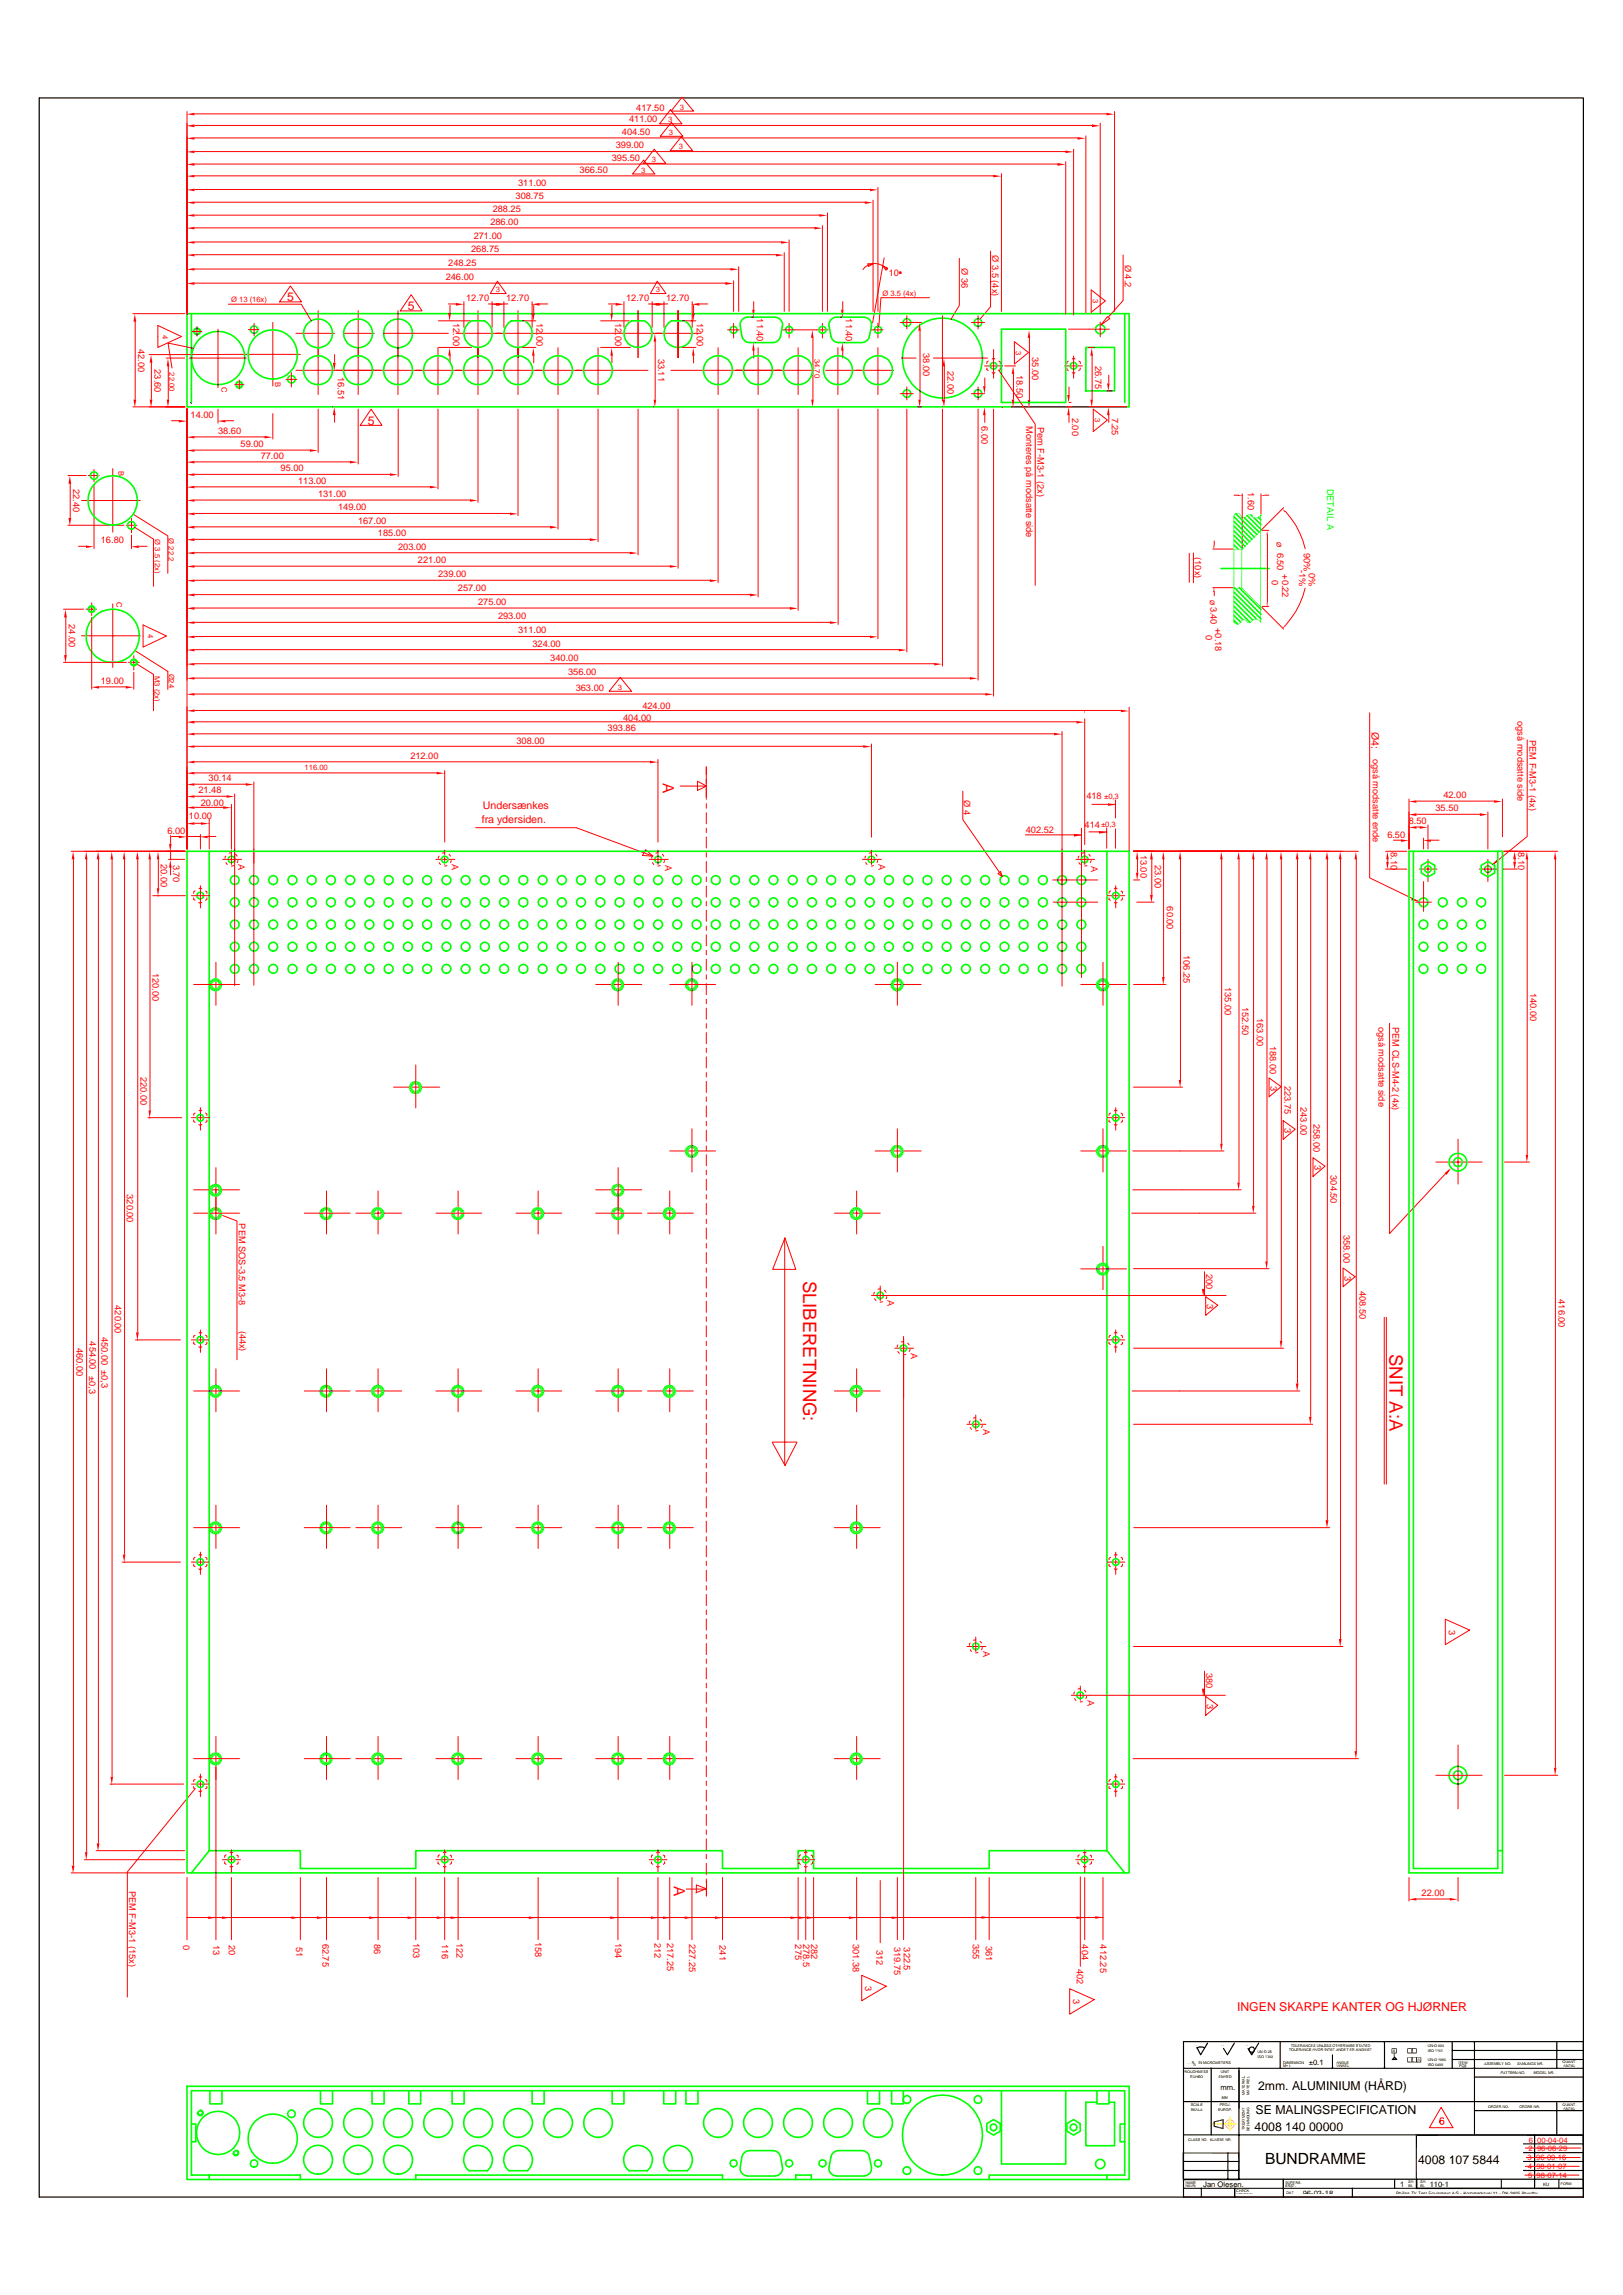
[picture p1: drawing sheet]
<svg xmlns="http://www.w3.org/2000/svg" width="297mm" height="420mm" viewBox="0 0 297 420" stroke-linecap="round" stroke-linejoin="round" font-family="sans-serif">
<defs><g id="words">
<g font-size="3.4" fill="#f00">
<text x="147" y="234.4" transform="rotate(90 147 234.4)">SLIBERETNING:</text>
<text x="254.3" y="247.9" transform="rotate(90 254.3 247.9)">SNIT A:A</text>
</g>
<g font-size="2.8" fill="#f00">
<text x="121.3" y="143.3" transform="rotate(90 121.3 143.3)">A</text>
<text x="123.3" y="345.3" transform="rotate(90 123.3 345.3)">A</text>
</g>
<text font-size="2.8" x="231.5" y="396.2">BUNDRAMME</text>
<g font-size="2.2" fill="#f00">
<text x="52.5" y="55.1">5</text>
<text x="74.6" y="56.8">5</text>
<text x="67.3" y="77.7">5</text>
<text x="226.4" y="368.1">INGEN SKARPE KANTER OG HJØRNER</text>
</g>
<g font-size="2.2">
<text x="230.3" y="382.6">2mm. ALUMINIUM (HÅRD)</text>
<text x="229.8" y="387.1">SE MALINGSPECIFICATION</text>
<text x="229.6" y="390.1">4008 140 00000</text>
<text x="259.5" y="396.2">4008 107 5844</text>
</g>
<g font-size="1.9" fill="#f00">
<text x="251" y="134" transform="rotate(90 251 134)">Ø4:</text>
<text x="88.4" y="148.1">Undersænkes</text>
<text x="88.2" y="150.6">fra ydersiden.</text>
</g>
<g font-size="1.7" fill="#f00">
<text x="115.1" y="22.4">411.00</text>
<text x="116.5" y="20.3">417.50</text>
<text x="112" y="29.5">395.50</text>
<text x="112.7" y="27.2">399.00</text>
<text x="113.8" y="24.7">404.50</text>
<text x="94.8" y="34.1">311.00</text>
<text x="106.1" y="31.6">366.50</text>
<text x="89.7" y="41.1">286.00</text>
<text x="90.2" y="38.8">288.25</text>
<text x="94.4" y="36.5">308.75</text>
<text x="86.2" y="46.1">268.75</text>
<text x="86.7" y="43.7">271.00</text>
<text x="181.6" y="46.7" transform="rotate(90 181.6 46.7)">Ø 3.5 (4x)</text>
<text x="81.6" y="51.3">246.00</text>
<text x="82" y="48.7">248.25</text>
<text x="162.6" y="50.5">10•</text>
<text x="176" y="49.1" transform="rotate(90 176 49.1)">Ø 36</text>
<text x="205.9" y="48.5" transform="rotate(90 205.9 48.5)">Ø 4.2</text>
<text x="82.9" y="59.1" transform="rotate(90 82.9 59.1)">12.00</text>
<text x="85.3" y="55.1">12.70</text>
<text x="92.6" y="55.1">12.70</text>
<text x="98.2" y="59.1" transform="rotate(90 98.2 59.1)">12.00</text>
<text x="112.6" y="59.1" transform="rotate(90 112.6 59.1)">12.00</text>
<text x="114.6" y="55.1">12.70</text>
<text x="121.9" y="55.1">12.70</text>
<text x="127.5" y="59.1" transform="rotate(90 127.5 59.1)">12.00</text>
<text x="138.5" y="58.3" transform="rotate(90 138.5 58.3)">11.40</text>
<text x="154.8" y="58.3" transform="rotate(90 154.8 58.3)">11.40</text>
<text x="25.3" y="63.9" transform="rotate(90 25.3 63.9)">42.00</text>
<text x="120.5" y="65.7" transform="rotate(90 120.5 65.7)">33.11</text>
<text x="169" y="64.7" transform="rotate(90 169 64.7)">38.00</text>
<text x="188.9" y="65.4" transform="rotate(90 188.9 65.4)">35.00</text>
<text x="28.3" y="67.6" transform="rotate(90 28.3 67.6)">23.60</text>
<text x="61.8" y="69" transform="rotate(90 61.8 69)">16.51</text>
<text x="173.4" y="67.9" transform="rotate(90 173.4 67.9)">22.00</text>
<text x="186.1" y="68.7" transform="rotate(90 186.1 68.7)">18.50</text>
<text x="200.4" y="67" transform="rotate(90 200.4 67)">26.75</text>
<text x="34.9" y="76.5">14.00</text>
<text x="179.6" y="78" transform="rotate(90 179.6 78)">6.00</text>
<text x="196.2" y="76.5" transform="rotate(90 196.2 76.5)">2.00</text>
<text x="203.5" y="76.5" transform="rotate(90 203.5 76.5)">7.25</text>
<text x="39.9" y="79.4">38.60</text>
<text x="44" y="81.9">59.00</text>
<text x="47.7" y="84">77.00</text>
<text x="187.8" y="78" transform="rotate(90 187.8 78)">Monteres på modsatte side</text>
<text x="189.9" y="78.1" transform="rotate(90 189.9 78.1)">Pem F-M3-1 (2x)</text>
<text x="13.4" y="89.5" transform="rotate(90 13.4 89.5)">22.40</text>
<text x="51.4" y="86.3">95.00</text>
<text x="54.6" y="88.6">113.00</text>
<text x="58.2" y="91">131.00</text>
<text x="61.9" y="93.4">149.00</text>
<text x="65.5" y="95.9">167.00</text>
<text x="228.4" y="90.1" transform="rotate(90 228.4 90.1)">1.60</text>
<text x="18.5" y="99.4">16.80</text>
<text x="69.2" y="98.2">185.00</text>
<text x="72.9" y="100.6">203.00</text>
<text x="233.6" y="99.2" transform="rotate(90 233.6 99.2)">ø 6.50</text>
<text x="238.6" y="101.2" transform="rotate(90 238.6 101.2)">90%</text>
<text x="76.5" y="103.1">221.00</text>
<text x="80.2" y="105.7">239.00</text>
<text x="218.7" y="102" transform="rotate(90 218.7 102)">(10x)</text>
<text x="232.8" y="106.3" transform="rotate(90 232.8 106.3)">0</text>
<text x="234.7" y="105.1" transform="rotate(90 234.7 105.1)">+0.22</text>
<text x="237.8" y="104.4" transform="rotate(90 237.8 104.4)">-1%</text>
<text x="239.5" y="104.8" transform="rotate(90 239.5 104.8)">0%</text>
<text x="83.8" y="108.3">257.00</text>
<text x="87.5" y="110.7">275.00</text>
<text x="91.1" y="113.4">293.00</text>
<text x="221.4" y="109.8" transform="rotate(90 221.4 109.8)">ø3.40</text>
<text x="12.6" y="114.3" transform="rotate(90 12.6 114.3)">24.00</text>
<text x="94.8" y="116">311.00</text>
<text x="97.5" y="118.4">324.00</text>
<text x="220.7" y="116.2" transform="rotate(90 220.7 116.2)">0</text>
<text x="222.4" y="115" transform="rotate(90 222.4 115)">+0.18</text>
<text x="18.5" y="125.2">19.00</text>
<text x="100.7" y="121">340.00</text>
<text x="104" y="123.6">356.00</text>
<text x="105.4" y="126.5">363.00</text>
<text x="114" y="132">404.00</text>
<text x="117.6" y="129.7">424.00</text>
<text x="94.5" y="136.1">308.00</text>
<text x="111.2" y="133.8">393.86</text>
<text x="277.7" y="132" transform="rotate(90 277.7 132)">også modsatte side</text>
<text x="280" y="135.5" transform="rotate(90 280 135.5)">PEM F-M3-1 (4x)</text>
<text x="38.2" y="143">30.14</text>
<text x="75.1" y="139">212.00</text>
<text x="251.2" y="138.9" transform="rotate(90 251.2 138.9)">også modsatte ende</text>
<text x="34.6" y="149.9">10.00</text>
<text x="36.3" y="145.2">21.48</text>
<text x="36.7" y="147.5">20.00</text>
<text x="176.4" y="146.5" transform="rotate(90 176.4 146.5)">Ø 4</text>
<text x="198.8" y="146.3">418</text>
<text x="262.7" y="148.5">35.50</text>
<text x="264.2" y="146.1">42.00</text>
<text x="30.6" y="152.7">6.00</text>
<text x="187.7" y="152.4">402.52</text>
<text x="198.5" y="151.6">414</text>
<text x="253.9" y="153.4">6.50</text>
<text x="254.6" y="156" transform="rotate(90 254.6 156)">8.10</text>
<text x="257.9" y="150.8">8.50</text>
<text x="277.8" y="156" transform="rotate(90 277.8 156)">8.10</text>
<text x="29.5" y="158.2" transform="rotate(90 29.5 158.2)">20.00</text>
<text x="31.7" y="158.3" transform="rotate(90 31.7 158.3)">3.70</text>
<text x="43.6" y="158.1" transform="rotate(90 43.6 158.1)">A</text>
<text x="82.7" y="158.2" transform="rotate(90 82.7 158.2)">A</text>
<text x="121.7" y="158.3" transform="rotate(90 121.7 158.3)">A</text>
<text x="160.8" y="158.2" transform="rotate(90 160.8 158.2)">A</text>
<text x="199.7" y="158.5" transform="rotate(90 199.7 158.5)">A</text>
<text x="208.7" y="156.5" transform="rotate(90 208.7 156.5)">13.00</text>
<text x="211.4" y="158.3" transform="rotate(90 211.4 158.3)">23.00</text>
<text x="213.5" y="165.9" transform="rotate(90 213.5 165.9)">60.00</text>
<text x="27.9" y="178.1" transform="rotate(90 27.9 178.1)">120.00</text>
<text x="216.6" y="174.9" transform="rotate(90 216.6 174.9)">106.25</text>
<text x="224.2" y="180.7" transform="rotate(90 224.2 180.7)">135.00</text>
<text x="227.3" y="184.3" transform="rotate(90 227.3 184.3)">152.50</text>
<text x="280.1" y="181.7" transform="rotate(90 280.1 181.7)">140.00</text>
<text x="230" y="186.4" transform="rotate(90 230 186.4)">163.00</text>
<text x="232.4" y="191.5" transform="rotate(90 232.4 191.5)">188.00</text>
<text x="252.3" y="188" transform="rotate(90 252.3 188)">også modsatte side</text>
<text x="254.8" y="188" transform="rotate(90 254.8 188)">PEM CLS-M4-2 (4x)</text>
<text x="25.7" y="197.1" transform="rotate(90 25.7 197.1)">220.00</text>
<text x="232.5" y="198.8" transform="rotate(90 232.5 198.8)">3</text>
<text x="235.1" y="198.8" transform="rotate(90 235.1 198.8)">223.75</text>
<text x="238" y="202.7" transform="rotate(90 238 202.7)">243.00</text>
<text x="235.1" y="206.5" transform="rotate(90 235.1 206.5)">3</text>
<text x="240.4" y="205.7" transform="rotate(90 240.4 205.7)">258.00</text>
<text x="240.6" y="213.3" transform="rotate(90 240.6 213.3)">3</text>
<text x="243.5" y="215.2" transform="rotate(90 243.5 215.2)">304.50</text>
<text x="23.2" y="218.7" transform="rotate(90 23.2 218.7)">320.00</text>
<text x="43.7" y="224" transform="rotate(90 43.7 224)">PEM SOS-3.5 M3-8</text>
<text x="245.9" y="226.1" transform="rotate(90 245.9 226.1)">358.00</text>
<text x="220.8" y="233.2" transform="rotate(90 220.8 233.2)">200</text>
<text x="246" y="233.6" transform="rotate(90 246 233.6)">3</text>
<text x="21" y="239" transform="rotate(90 21 239)">420.00</text>
<text x="162.4" y="238" transform="rotate(90 162.4 238)">A</text>
<text x="220.9" y="238.8" transform="rotate(90 220.9 238.8)">3</text>
<text x="248.8" y="236.3" transform="rotate(90 248.8 236.3)">408.50</text>
<text x="285.2" y="237.9" transform="rotate(90 285.2 237.9)">416.00</text>
<text x="16.4" y="245.6" transform="rotate(90 16.4 245.6)">454.00 ±0,3</text>
<text x="18.6" y="244.8" transform="rotate(90 18.6 244.8)">450.00 ±0,3</text>
<text x="43.8" y="243.6" transform="rotate(90 43.8 243.6)">(44x)</text>
<text x="14" y="246.8" transform="rotate(90 14 246.8)">460.00</text>
<text x="166.7" y="247.7" transform="rotate(90 166.7 247.7)">A</text>
<text x="179.9" y="261.6" transform="rotate(90 179.9 261.6)">A</text>
<text x="265.1" y="298.4" transform="rotate(90 265.1 298.4)">3</text>
<text x="179.9" y="302.3" transform="rotate(90 179.9 302.3)">A</text>
<text x="199" y="311.2" transform="rotate(90 199 311.2)">A</text>
<text x="220.7" y="306.2" transform="rotate(90 220.7 306.2)">380</text>
<text x="220.9" y="312" transform="rotate(90 220.9 312)">3</text>
<text x="23.6" y="346.2" transform="rotate(90 23.6 346.2)">PEM F-M3-1 (15x)</text>
<text x="260.2" y="347.1">22.00</text>
<text x="33.5" y="356.1" transform="rotate(90 33.5 356.1)">0</text>
<text x="39" y="356.1" transform="rotate(90 39 356.1)">13</text>
<text x="41.9" y="356.1" transform="rotate(90 41.9 356.1)">20</text>
<text x="54.2" y="356.5" transform="rotate(90 54.2 356.5)">51</text>
<text x="59" y="355.8" transform="rotate(90 59 355.8)">62.75</text>
<text x="68.5" y="355.8" transform="rotate(90 68.5 355.8)">86</text>
<text x="75.6" y="355.7" transform="rotate(90 75.6 355.7)">103</text>
<text x="80.9" y="355.9" transform="rotate(90 80.9 355.9)">116</text>
<text x="83.6" y="355.7" transform="rotate(90 83.6 355.7)">122</text>
<text x="97.9" y="355.5" transform="rotate(90 97.9 355.5)">158</text>
<text x="112.6" y="355.8" transform="rotate(90 112.6 355.8)">194</text>
<text x="119.8" y="355.6" transform="rotate(90 119.8 355.6)">212</text>
<text x="122.1" y="355.6" transform="rotate(90 122.1 355.6)">217.25</text>
<text x="126.2" y="355.9" transform="rotate(90 126.2 355.9)">227.25</text>
<text x="131.7" y="356.2" transform="rotate(90 131.7 356.2)">241</text>
<text x="145.5" y="356" transform="rotate(90 145.5 356)">275</text>
<text x="147" y="355.9" transform="rotate(90 147 355.9)">278.5</text>
<text x="148.5" y="355.8" transform="rotate(90 148.5 355.8)">282</text>
<text x="156.1" y="355.9" transform="rotate(90 156.1 355.9)">301.38</text>
<text x="160.4" y="357" transform="rotate(90 160.4 357)">312</text>
<text x="163.7" y="356.4" transform="rotate(90 163.7 356.4)">319.75</text>
<text x="165.4" y="356.5" transform="rotate(90 165.4 356.5)">322.5</text>
<text x="178.1" y="355.9" transform="rotate(90 178.1 355.9)">355</text>
<text x="180.4" y="356.2" transform="rotate(90 180.4 356.2)">361</text>
<text x="198" y="356" transform="rotate(90 198 356)">404</text>
<text x="201.4" y="356" transform="rotate(90 201.4 356)">412.25</text>
<text x="158.4" y="363.6" transform="rotate(90 158.4 363.6)">3</text>
<text x="197.1" y="360.5" transform="rotate(90 197.1 360.5)">402</text>
<text x="196.4" y="366.1" transform="rotate(90 196.4 366.1)">3</text>
</g>
<text font-size="1.7" fill="#0f0" x="242.9" y="89.5" transform="rotate(90 242.9 89.5)">DETAIL A</text>
<g font-size="1.4" fill="#f00">
<text x="122.3" y="22.4">3</text>
<text x="124.4" y="20.1">3</text>
<text x="119.3" y="29.6">3</text>
<text x="122.4" y="24.7">3</text>
<text x="124.2" y="27.3">3</text>
<text x="117.3" y="31.6">3</text>
<text x="90.8" y="53.4">3</text>
<text x="120.1" y="53.4">3</text>
<text x="42.3" y="55.2">Ø 13 (16x)</text>
<text x="161.5" y="54.2">Ø 3.5 (4x)</text>
<text x="200" y="54.7" transform="rotate(90 200 54.7)">3</text>
<text x="29.8" y="61.3" transform="rotate(90 29.8 61.3)">4</text>
<text x="149.1" y="65.7" transform="rotate(90 149.1 65.7)">34.70</text>
<text x="185.9" y="64.2" transform="rotate(90 185.9 64.2)">3</text>
<text x="30.9" y="68.2" transform="rotate(90 30.9 68.2)">22.00</text>
<text x="40.5" y="70.8" transform="rotate(90 40.5 70.8)">C</text>
<text x="50.4" y="70" transform="rotate(90 50.4 70)">B</text>
<text x="200.4" y="76.5" transform="rotate(90 200.4 76.5)">3</text>
<text x="21.7" y="86.1" transform="rotate(90 21.7 86.1)">B</text>
<text x="28.4" y="98.8" transform="rotate(90 28.4 98.8)">Ø 3.5 (2x)</text>
<text x="30.8" y="98.6" transform="rotate(90 30.8 98.6)">Ø 22.2</text>
<text x="21.3" y="110.2" transform="rotate(90 21.3 110.2)">C</text>
<text x="27.1" y="116.1" transform="rotate(90 27.1 116.1)">4</text>
<text x="28.3" y="123.7" transform="rotate(90 28.3 123.7)">M3 (2x)</text>
<text x="30.9" y="123.3" transform="rotate(90 30.9 123.3)">Ø24</text>
<text x="113.1" y="126.3">3</text>
<text x="55.8" y="141">116.00</text>
<text x="202.1" y="146.3">±0,3</text>
<text x="201.5" y="151.4">±0,3</text>
<text x="279.6" y="395.5">3 96-09-16</text>
<text x="279.7" y="393.8">2 96-06-29</text>
<text x="279.8" y="392.3">6 00-04-04</text>
<text x="279.6" y="397.2">4 98-01-07</text>
<text x="279.7" y="398.7">5 98-07-14</text>
</g>
<g font-size="1.4">
<text x="223.4" y="382.6">mm.</text>
<text x="239.6" y="378">±0.1</text>
<text x="220.2" y="400.3">Jan Olesen.</text>
<text x="238.4" y="402">96-03-18</text>
<text x="256.2" y="400.3">1</text>
<text x="261.7" y="400.3">110-1</text>
</g>
<g font-size=".8">
<text x="255.5" y="401.8">Philips TV Test Equipment A/S - Kornmarksvej 21 - DK-2605 Br›ndby</text>
<text x="282.4" y="400.1">KU</text>
</g>
<g font-size=".7">
<text x="217.4" y="377.9">. . R</text>
<text x="218.6" y="374.6">. .</text>
<text x="219.3" y="377.9">IN MICROMETERS</text>
<text x="223.5" y="374.6">. .</text>
<text x="227.9" y="374.6">. .</text>
<text x="230.2" y="376.7">ISO 1302</text>
<text x="230.2" y="375.8">UN-D 28</text>
<text x="234.9" y="377.8">DIMENSION</text>
<text x="235.9" y="375.5">TOLERANCE HVOR INTET ANDET ER ANGIVET</text>
<text x="236.2" y="374.7">TOLERANCES UNLESS OTHERWISE STATED</text>
<text x="244.6" y="377.8">ANGLE</text>
<text x="254.9" y="375.7">A</text>
<text x="259.4" y="377.3">A</text>
<text x="261.3" y="377.4">UN-D 1660</text>
<text x="261.3" y="375.7">ISO 1101</text>
<text x="261.3" y="374.8">UN-D 603</text>
<text x="267" y="377.8">ITEM</text>
<text x="286" y="377.7">QUANT.</text>
<text x="216.8" y="379.5">ROUGHNESS</text>
<text x="217.8" y="380.4">RUHED</text>
<text x="218.4" y="378.2">A</text>
<text x="223.1" y="380.4">ENHED</text>
<text x="223.4" y="379.5">UNIT</text>
<text x="227.8" y="383.5" transform="rotate(-90 227.8 383.5)">MATERIAL</text>
<text x="228.7" y="383.5" transform="rotate(-90 228.7 383.5)">MATERIEL</text>
<text x="234.9" y="378.5">M•L</text>
<text x="244.6" y="378.5">VINKEL</text>
<text x="261.3" y="378.3">ISO 5459</text>
<text x="267" y="378.5">POS</text>
<text x="271.7" y="378.1">ASSEMBLY NO.</text>
<text x="274.7" y="379.8">PATTERN NO.</text>
<text x="277.7" y="378.1">SAMLINGS NR.</text>
<text x="280.7" y="379.8">MODEL NR.</text>
<text x="286.2" y="378.5">ANTAL</text>
<text x="217.9" y="386.5">SKALA</text>
<text x="217.9" y="385.6">SCALE</text>
<text x="222.9" y="386.5">EUROP.</text>
<text x="223.2" y="385.6">PROJ.</text>
<text x="223.6" y="384.2">MM</text>
<text x="272.4" y="385.9">ORDER NO.</text>
<text x="278.1" y="385.9">ORDRE NR.</text>
<text x="286" y="385.5">QUANT.</text>
<text x="286.2" y="386.2">ANTAL</text>
<text x="217.5" y="392">CLASS NO. KLASSE NR.</text>
<text x="227.8" y="390" transform="rotate(-90 227.8 390)">TREATMENT</text>
<text x="228.7" y="390.1" transform="rotate(-90 228.7 390.1)">BEHANDLING</text>
<text x="217" y="400.5">NAVN</text>
<text x="217" y="399.8">NAME</text>
<text x="226.3" y="401.4">CHECK</text>
<text x="235.2" y="400.5">ERST.</text>
<text x="235.2" y="399.8">SUPERS.</text>
<text x="235.5" y="401.7">DAT</text>
<text x="257.7" y="399.7">SH</text>
<text x="257.8" y="400.4">BL</text>
<text x="259.9" y="399.7">SH</text>
<text x="260" y="400.4">BL</text>
<text x="285.7" y="400.1">FORM</text>
<text x="226.3" y="402.1">KONTROL</text>
</g>
</g></defs>
<path d="M41.3 156.7l-.1 .4M41.3 157.9l.3 .4M42.4 156.1l-.5 .1M42.8 158.5l-.4 .1M43.1 156.4l.3 .3M43.5 157.5l-.1 .4" fill="none" stroke="#f00" stroke-width=".18"/>
<path d="M42.2 158.6h.1z" fill="#f00"/>
<g fill="none" stroke="#0f0" stroke-width=".3">
<path d="M257.9 155.9h17.1M274.1 338.8h.9M257.9 342.9h17.1"/>
<circle cx="42.4" cy="157.3" r=".6"/>
<circle cx="43" cy="165.2" r=".81"/>
<circle cx="43" cy="177.4" r=".81"/>
<circle cx="43" cy="169.3" r=".81"/>
<circle cx="43" cy="173.3" r=".81"/>
<circle cx="43" cy="161.1" r=".81"/>
<circle cx="46.5" cy="165.2" r=".81"/>
<circle cx="46.5" cy="177.4" r=".81"/>
<circle cx="46.5" cy="169.3" r=".81"/>
<circle cx="46.5" cy="173.3" r=".81"/>
<circle cx="46.5" cy="161.1" r=".81"/>
<circle cx="50" cy="177.4" r=".81"/>
<circle cx="50" cy="165.2" r=".81"/>
<circle cx="50" cy="169.3" r=".81"/>
<circle cx="50" cy="173.3" r=".81"/>
<circle cx="50" cy="161.1" r=".81"/>
<circle cx="53.5" cy="177.4" r=".82"/>
<circle cx="53.5" cy="165.2" r=".82"/>
<circle cx="53.5" cy="169.2" r=".82"/>
<circle cx="53.5" cy="161.1" r=".82"/>
<circle cx="53.5" cy="173.3" r=".82"/>
<circle cx="57" cy="165.2" r=".82"/>
<circle cx="57" cy="177.4" r=".82"/>
<circle cx="57" cy="169.2" r=".82"/>
<circle cx="57" cy="173.3" r=".82"/>
<circle cx="57" cy="161.1" r=".82"/>
<circle cx="60.6" cy="177.4" r=".81"/>
<circle cx="60.6" cy="165.2" r=".81"/>
<circle cx="60.6" cy="169.3" r=".81"/>
<circle cx="60.6" cy="161.1" r=".81"/>
<circle cx="60.6" cy="173.3" r=".81"/>
<circle cx="64.1" cy="165.2" r=".81"/>
<circle cx="64.1" cy="177.4" r=".81"/>
<circle cx="64.1" cy="169.3" r=".81"/>
<circle cx="64.1" cy="161.1" r=".81"/>
<circle cx="64.1" cy="173.3" r=".81"/>
<circle cx="67.6" cy="177.4" r=".81"/>
<circle cx="67.6" cy="165.2" r=".81"/>
<circle cx="67.6" cy="169.3" r=".81"/>
<circle cx="67.6" cy="161.1" r=".81"/>
<circle cx="67.6" cy="173.3" r=".81"/>
<circle cx="71.1" cy="165.2" r=".82"/>
<circle cx="71.1" cy="177.4" r=".82"/>
<circle cx="71.1" cy="169.2" r=".82"/>
<circle cx="71.1" cy="173.3" r=".82"/>
<circle cx="71.1" cy="161.1" r=".82"/>
<circle cx="74.7" cy="177.4" r=".82"/>
<circle cx="74.7" cy="165.2" r=".82"/>
<circle cx="74.7" cy="169.2" r=".82"/>
<circle cx="74.7" cy="161.1" r=".82"/>
<circle cx="74.7" cy="173.3" r=".82"/>
<circle cx="78.2" cy="165.2" r=".81"/>
<circle cx="78.2" cy="177.4" r=".81"/>
<circle cx="78.2" cy="169.3" r=".81"/>
<circle cx="78.2" cy="161.1" r=".81"/>
<circle cx="78.2" cy="173.3" r=".81"/>
<circle cx="81.7" cy="177.4" r=".81"/>
<circle cx="81.7" cy="165.2" r=".81"/>
<circle cx="81.7" cy="169.3" r=".81"/>
<circle cx="81.7" cy="173.3" r=".81"/>
<circle cx="81.7" cy="161.1" r=".81"/>
<circle cx="85.2" cy="177.4" r=".81"/>
<circle cx="85.2" cy="165.2" r=".81"/>
<circle cx="85.2" cy="169.3" r=".81"/>
<circle cx="85.2" cy="173.3" r=".81"/>
<circle cx="85.2" cy="161.1" r=".81"/>
<circle cx="88.7" cy="177.4" r=".81"/>
<circle cx="88.7" cy="165.2" r=".81"/>
<circle cx="88.7" cy="169.3" r=".81"/>
<circle cx="88.7" cy="161.1" r=".81"/>
<circle cx="88.7" cy="173.3" r=".81"/>
<circle cx="92.3" cy="177.4" r=".82"/>
<circle cx="92.3" cy="165.2" r=".82"/>
<circle cx="92.3" cy="169.2" r=".82"/>
<circle cx="92.3" cy="161.1" r=".82"/>
<circle cx="92.3" cy="173.3" r=".82"/>
<circle cx="95.8" cy="177.4" r=".82"/>
<circle cx="95.8" cy="165.2" r=".82"/>
<circle cx="95.8" cy="169.2" r=".82"/>
<circle cx="95.8" cy="161.1" r=".82"/>
<circle cx="95.8" cy="173.3" r=".82"/>
<circle cx="99.3" cy="165.2" r=".81"/>
<circle cx="99.3" cy="177.4" r=".81"/>
<circle cx="99.3" cy="169.3" r=".81"/>
<circle cx="99.3" cy="173.3" r=".81"/>
<circle cx="99.3" cy="161.1" r=".81"/>
<circle cx="102.8" cy="177.4" r=".81"/>
<circle cx="102.8" cy="165.2" r=".81"/>
<circle cx="102.8" cy="169.3" r=".81"/>
<circle cx="102.8" cy="161.1" r=".81"/>
<circle cx="102.8" cy="173.3" r=".81"/>
<circle cx="106.3" cy="177.4" r=".81"/>
<circle cx="106.3" cy="165.2" r=".81"/>
<circle cx="106.3" cy="169.3" r=".81"/>
<circle cx="106.3" cy="161.1" r=".81"/>
<circle cx="106.3" cy="173.3" r=".81"/>
<circle cx="109.9" cy="177.4" r=".82"/>
<circle cx="109.9" cy="165.2" r=".82"/>
<circle cx="109.9" cy="169.2" r=".82"/>
<circle cx="109.9" cy="161.1" r=".82"/>
<circle cx="109.9" cy="173.3" r=".82"/>
<circle cx="113.4" cy="165.2" r=".82"/>
<circle cx="113.4" cy="177.4" r=".82"/>
<circle cx="113.4" cy="169.2" r=".82"/>
<circle cx="113.4" cy="173.3" r=".82"/>
<circle cx="113.4" cy="161.1" r=".82"/>
<circle cx="116.9" cy="165.2" r=".81"/>
<circle cx="116.9" cy="177.4" r=".81"/>
<circle cx="116.9" cy="169.3" r=".81"/>
<circle cx="116.9" cy="161.1" r=".81"/>
<circle cx="116.9" cy="173.3" r=".81"/>
<circle cx="120.4" cy="177.4" r=".81"/>
<circle cx="120.4" cy="165.2" r=".81"/>
<circle cx="120.4" cy="169.3" r=".81"/>
<circle cx="120.4" cy="161.1" r=".81"/>
<circle cx="120.4" cy="173.3" r=".81"/>
<circle cx="123.9" cy="165.2" r=".81"/>
<circle cx="123.9" cy="177.4" r=".81"/>
<circle cx="123.9" cy="169.3" r=".81"/>
<circle cx="123.9" cy="161.1" r=".81"/>
<circle cx="123.9" cy="173.3" r=".81"/>
<circle cx="127.5" cy="165.2" r=".82"/>
<circle cx="127.5" cy="177.4" r=".82"/>
<circle cx="127.5" cy="169.2" r=".82"/>
<circle cx="127.5" cy="161.1" r=".82"/>
<circle cx="127.5" cy="173.3" r=".82"/>
<circle cx="131" cy="177.4" r=".82"/>
<circle cx="131" cy="165.2" r=".82"/>
<circle cx="131" cy="169.2" r=".82"/>
<circle cx="131" cy="161.1" r=".82"/>
<circle cx="131" cy="173.3" r=".82"/>
<circle cx="134.5" cy="177.4" r=".81"/>
<circle cx="134.5" cy="165.2" r=".81"/>
<circle cx="134.5" cy="169.3" r=".81"/>
<circle cx="134.5" cy="161.1" r=".81"/>
<circle cx="134.5" cy="173.3" r=".81"/>
<circle cx="138" cy="165.2" r=".81"/>
<circle cx="138" cy="177.4" r=".81"/>
<circle cx="138" cy="169.3" r=".81"/>
<circle cx="138" cy="161.1" r=".81"/>
<circle cx="138" cy="173.3" r=".81"/>
<circle cx="141.6" cy="177.4" r=".81"/>
<circle cx="141.6" cy="165.2" r=".81"/>
<circle cx="141.6" cy="169.3" r=".81"/>
<circle cx="141.6" cy="173.3" r=".81"/>
<circle cx="141.6" cy="161.1" r=".81"/>
<circle cx="145.1" cy="177.4" r=".81"/>
<circle cx="145.1" cy="165.2" r=".81"/>
<circle cx="145.1" cy="169.3" r=".81"/>
<circle cx="145.1" cy="161.1" r=".81"/>
<circle cx="145.1" cy="173.3" r=".81"/>
<circle cx="148.6" cy="177.4" r=".82"/>
<circle cx="148.6" cy="165.2" r=".82"/>
<circle cx="148.6" cy="169.2" r=".82"/>
<circle cx="148.6" cy="161.1" r=".82"/>
<circle cx="148.6" cy="173.3" r=".82"/>
<circle cx="152.1" cy="177.4" r=".81"/>
<circle cx="152.1" cy="165.2" r=".81"/>
<circle cx="152.1" cy="169.3" r=".81"/>
<circle cx="152.1" cy="173.3" r=".81"/>
<circle cx="152.1" cy="161.1" r=".81"/>
<circle cx="155.7" cy="177.4" r=".81"/>
<circle cx="155.7" cy="165.2" r=".81"/>
<circle cx="155.7" cy="169.3" r=".81"/>
<circle cx="155.7" cy="161.1" r=".81"/>
<circle cx="155.7" cy="173.3" r=".81"/>
<circle cx="159.2" cy="177.4" r=".81"/>
<circle cx="159.2" cy="165.2" r=".81"/>
<circle cx="159.2" cy="169.3" r=".81"/>
<circle cx="159.2" cy="173.3" r=".81"/>
<circle cx="159.2" cy="161.1" r=".81"/>
<circle cx="162.7" cy="177.4" r=".81"/>
<circle cx="162.7" cy="165.2" r=".81"/>
<circle cx="162.7" cy="169.3" r=".81"/>
<circle cx="162.7" cy="161.1" r=".81"/>
<circle cx="162.7" cy="173.3" r=".81"/>
<circle cx="166.2" cy="177.4" r=".82"/>
<circle cx="166.2" cy="165.2" r=".82"/>
<circle cx="166.2" cy="169.2" r=".82"/>
<circle cx="166.2" cy="161.1" r=".82"/>
<circle cx="166.2" cy="173.3" r=".82"/>
<circle cx="169.7" cy="177.4" r=".82"/>
<circle cx="169.7" cy="165.2" r=".82"/>
<circle cx="169.7" cy="169.2" r=".82"/>
<circle cx="169.7" cy="161.1" r=".82"/>
<circle cx="169.7" cy="173.3" r=".82"/>
<circle cx="173.3" cy="177.4" r=".81"/>
<circle cx="173.3" cy="165.2" r=".81"/>
<circle cx="173.3" cy="169.3" r=".81"/>
<circle cx="173.3" cy="161.1" r=".81"/>
<circle cx="173.3" cy="173.3" r=".81"/>
<circle cx="176.8" cy="165.2" r=".81"/>
<circle cx="176.8" cy="177.4" r=".81"/>
<circle cx="176.8" cy="169.3" r=".81"/>
<circle cx="176.8" cy="173.3" r=".81"/>
<circle cx="176.8" cy="161.1" r=".81"/>
<circle cx="180.3" cy="177.4" r=".81"/>
<circle cx="180.3" cy="165.2" r=".81"/>
<circle cx="180.3" cy="169.3" r=".81"/>
<circle cx="180.3" cy="161.1" r=".81"/>
<circle cx="180.3" cy="173.3" r=".81"/>
<circle cx="183.8" cy="177.4" r=".82"/>
<circle cx="183.8" cy="165.2" r=".82"/>
<circle cx="183.8" cy="169.2" r=".82"/>
<circle cx="183.8" cy="161.1" r=".82"/>
<circle cx="183.8" cy="173.3" r=".82"/>
<circle cx="187.3" cy="165.2" r=".82"/>
<circle cx="187.3" cy="177.4" r=".82"/>
<circle cx="187.3" cy="169.2" r=".82"/>
<circle cx="187.3" cy="173.3" r=".82"/>
<circle cx="187.3" cy="161.1" r=".82"/>
<circle cx="190.9" cy="165.2" r=".81"/>
<circle cx="190.9" cy="177.4" r=".81"/>
<circle cx="190.9" cy="169.3" r=".81"/>
<circle cx="190.9" cy="173.3" r=".81"/>
<circle cx="190.9" cy="161.1" r=".81"/>
<circle cx="194.4" cy="177.4" r=".81"/>
<circle cx="194.4" cy="165.2" r=".81"/>
<circle cx="194.4" cy="169.3" r=".81"/>
<circle cx="194.4" cy="173.3" r=".81"/>
<circle cx="194.4" cy="161.1" r=".81"/>
<circle cx="197.9" cy="177.4" r=".81"/>
<circle cx="197.9" cy="165.2" r=".81"/>
<circle cx="197.9" cy="169.3" r=".81"/>
<circle cx="197.9" cy="161.1" r=".81"/>
<circle cx="197.9" cy="173.3" r=".81"/>
</g>
<path d="M30.8 157.3h3M30.8 155.9h3M31.2 153v1.4M31.2 158.8v1.4M40.7 157.3h3.5M42.4 155.6v2.7" fill="none" stroke="#f00" stroke-width=".18"/>
<g fill="#f00">
<path d="M31.2 157.4l.2 1.4h-.5z"/>
<path d="M30.9 154.5h.5l-.2 1.4z"/>
</g>
<path d="M30.4 155.9h3.4M31.2 157.4h.1M31.2 155.9v1.4M31.4 153.1h1.4M34.2 152.8v2.6M36.7 152.8v2.6M38.1 153.1h1.4" fill="none" stroke="#f00" stroke-width=".18"/>
<path d="M34.2 164h.1" fill="none" stroke="#000" stroke-width=".18"/>
<g fill="#f00">
<path d="M36.6 153.2l1.4-.2v.5z"/>
<path d="M32.7 153l1.5 .2-1.5 .3z"/>
</g>
<path d="M34.2 153.1h2.5M34.2 147v8.4M35.7 150.7h1.2M36.6 153.2h.1M38.3 153v2.4" fill="none" stroke="#f00" stroke-width=".18"/>
<g fill="#f00">
<path d="M34.2 150.8l1.4-.3v.5z"/>
<path d="M36.8 150.5l1.4 .3-1.4 .2z"/>
</g>
<path d="M38.2 155.9h.1" fill="none" stroke="#000" stroke-width=".18"/>
<path d="M38.2 150.8h.1M38.3 149.9v3.2M257.9 146.3v6.9M259.3 146.7h14.2M275 146.3v6.9" fill="none" stroke="#f00" stroke-width=".18"/>
<g fill="#f00">
<path d="M257.8 146.7l1.4-.2v.5z"/>
<path d="M273.5 146.5l1.4 .2-1.4 .3z"/>
</g>
<path d="M253.6 155.9h3.9M253.6 159.1h3.9M254 157.2v.5" fill="none" stroke="#f00" stroke-width=".18"/>
<g fill="#f00">
<path d="M253.9 155.9l.3 1.4h-.5z"/>
<path d="M253.7 157.8h.5l-.3 1.4z"/>
</g>
<path d="M124.5 143.9h4.8l-1.6 .8v-1.7l1.6 .9M275 155.9h2.7M275 159.1h2.7M277.3 157.2v.5M262.8 212.7h8.5M266.8 208.6v8.2M253.3 241.2v30.5M253.7 241.2v30.5M125.6 345.8h3.5M129.2 345.8l-1.8 .7M129.3 345.8l-1.9-.7v1.4M129.3 344.4v2.7" fill="none" stroke="#f00" stroke-width=".18"/>
<g fill="none" stroke="#0f0" stroke-width=".3">
<circle cx="266.8" cy="212.8" r=".81"/>
<circle cx="266.8" cy="212.8" r="1.63"/>
</g>
<g fill="#f00">
<path d="M277.2 155.9l.3 1.4h-.6z"/>
<path d="M276.9 157.8h.6l-.3 1.4z"/>
</g>
<path d="M176.2 144.8v5.3l7.3 10.4M257.9 152.5v2.9M183.4 160.4l-.8-.4 .5-.5 .3 .9M35.7 327.5l-12.4 15.2v22.9" fill="none" stroke="#f00" stroke-width=".18"/>
<g fill="none" stroke="#000" stroke-width=".21">
<path d="M216.6 384.7h73.2M255.2 399v1.6M259.1 390.9h30.7M259.2 390.8v10M274.8 399v1.6M278.8 397.4h11M278.8 395.7h11M278.8 394.1h11M278.8 392.5h11M285.3 399v1.6M219.9 400.6v1.6M226 400.6v1.6"/>
<path d="M259.1 400.7h30.7"/>
</g>
<path d="M289.7 390.8v10" fill="none" stroke="#000" stroke-width=".18"/>
<g fill="#dd6e6e">
<path d="M225.5 388.7l.1 .2h-.2z"/>
<path d="M225.4 388.7h.1l-.1 .2z"/>
<path d="M225.3 388.5l.2 .2z"/>
<path d="M225.3 388.5l.1 .2z"/>
<path d="M225.1 388.4l.2 .2z"/>
<path d="M224.8 388.5l.3-.1v.1z"/>
<path d="M224.8 388.5h.3z"/>
<path d="M224.8 388.5l.1 .1-.2 .1z"/>
<path d="M224.7 388.7l.2-.1z"/>
<path d="M224.7 388.7h.1l-.2 .2z"/>
<path d="M224.6 388.9l.2-.2z"/>
<path d="M224.6 388.9h.1v.2z"/>
<path d="M224.7 388.9l.1 .1-.1 .1z"/>
<path d="M224.7 389.1l.1-.1v.3z"/>
<path d="M224.8 389l.1 .2-.1 .1z"/>
<path d="M224.9 389.2l.2 .1h-.3z"/>
<path d="M224.9 389.2l.2 .1z"/>
<path d="M225.1 389.2l.2 .1h-.2z"/>
<path d="M225.1 389.2h.2v.1z"/>
<path d="M225.3 389.2l.2-.1-.2 .2z"/>
<path d="M225.4 389l.1 .1-.2 .1z"/>
<path d="M225.6 388.9l-.1 .2-.1-.1z"/>
<path d="M225.4 388.9h.2l-.2 .1z"/>
<path d="M225.9 388.5v.4h-.1z"/>
<path d="M225.8 388.6l.1-.1-.1 .4z"/>
<path d="M225.7 388.3l.2 .2-.1 .1z"/>
<path d="M225.7 388.3l.1 .3-.2-.2z"/>
<path d="M225.4 388.1l.3 .2-.1 .1z"/>
<path d="M225.4 388.1l.2 .3-.3-.2z"/>
<path d="M225.1 388l.3 .1-.1 .1z"/>
<path d="M225.1 388l.2 .2z"/>
<path d="M224.7 388.1l.4-.1z"/>
<path d="M224.7 388.1h.4l-.3 .1z"/>
<path d="M224.5 388.3l.2-.2 .1 .1z"/>
<path d="M224.5 388.3l.3-.1-.3 .2z"/>
<path d="M224.5 388.3v.1l-.2 .1z"/>
<path d="M224.3 388.5l.2-.1z"/>
<path d="M224.3 388.5l.1 .1-.2 .3z"/>
<path d="M224.4 388.6l-.1 .3h-.1z"/>
<path d="M224.2 388.9h.1v.3z"/>
<path d="M224.3 388.9v.3z"/>
<path d="M224.3 389.2h.1l.1 .3z"/>
<path d="M224.4 389.2l.1 .2v.1z"/>
<path d="M224.5 389.4l.2 .3-.2-.2z"/>
<path d="M224.5 389.4l.2 .3z"/>
<path d="M224.8 389.6l.3 .2-.4-.1z"/>
<path d="M224.8 389.6h.3v.2z"/>
<path d="M225.1 389.6l.3 .1-.3 .1z"/>
<path d="M225.1 389.6l.3 .1z"/>
<path d="M225.3 389.6l.4-.1-.3 .2z"/>
<path d="M225.3 389.6l.3-.2 .1 .1z"/>
<path d="M225.6 389.4l.3-.2-.2 .3z"/>
<path d="M225.8 389.2h.1l-.3 .2z"/>
<path d="M225.9 388.9v.3h-.1z"/>
<path d="M225.8 388.9h.1l-.1 .3z"/>
</g>
<g fill="none" stroke="#000" stroke-width=".21">
<path d="M216.6 373.8h73.2v28.4h-73.2zM216.6 378.7h73.2M219 374.9l.5-.1 1 .1M221 374l-1.3 2.2-.6-1.3M221.7 378.7v12.1M225.9 374l-1.3 2.2-.7-1.2M226.8 378.7v20.3M229.4 375.6a.49 .49 0 0 0 0-.7 .49 .49 0 0 0-.7 .2 .49 .49 0 0 0 .4 .6h.2M230.4 374l-1.3 2.2-.7-1.2M234.3 373.8v4.9M243.9 376.2v2.5M253.4 373.8v4.9"/>
<path d="M254.8 377l.4-.4 .4 .4zM265.8 375.4h24M265.8 373.8v4.9M265.8 377h24M269.9 373.8v17M284.9 373.8v4.9M216.5 399.1h10.3M216.6 397.4h10.2M216.6 395.7h10.2M216.6 399h73.2M216.6 390.8h73.2M224.7 394.1v4.9"/>
<path d="M226.7 394.1v5.1M234.9 399v3.2M259.3 399v1.6M269.9 386.4h19.9M269.9 380.3h19.9M280.9 390.8v9.8M284.9 384.7v6.1M216.6 400.6h73.2M226 400.6v1.6M247.5 400.6v1.6"/>
</g>
<g fill="none" stroke="#ff0" stroke-width=".21">
<path d="M221.9 388.8h.5M222.4 388.8h.1M222.7 388.8h.5M223.2 388.8h.2M223.5 388.8h.5M224 388.8h.2M224.3 388.8h.5M224.9 388.8h.1M225.1 388.8h.5M225.1 387.6v.2M225.1 388h.1M225.1 388.2v.5"/>
<path d="M225.1 388.8v.1M225.1 389v.5M225.1 389.6v.1M225.1 389.8v.2M225.7 388.8h.1M225.9 388.8h.4"/>
</g>
<g fill="#000">
<path d="M254.7 375l.1 .8-.1 .1zM254.7 375h1l-.9 .1zM254.7 375l.1 .1v.7zM254.8 375.1l.9-.1-.2 .1zM255.1 375.9l.1 1.2h-.1zM255.1 375.9h.1v1.2zM255.5 375.1l.2 .8-.2-.1zM254.7 375.9l.1-.1h.7zM255.7 375v.9l-.2-.8zM254.7 375.9l.8-.1 .2 .1zM257.6 376.6l.1 .8-.1 .2zM257.6 377.6l.8-.2 .1 .2z"/>
<path d="M257.6 375l.1 .8-.1 .1zM257.6 375.9l.8-.1 .1 .1zM257.6 376.6l.1 .1v.7zM257.7 377.4h.7l-.8 .2zM257.6 375l.1 .1v.7zM257.7 375.8h.7l-.8 .1zM258.4 376.7l.1 .9-.1-.2zM257.7 376.7l.8-.1zM258.4 376.6l.1 .8-.1 .2zM258.4 377.6l.8-.2 .1 .2zM258.4 375l.1 .8-.1 .1zM258.4 375.9l.8-.1 .1 .1z"/>
<path d="M258.4 375.1l.1 .8-.1-.1zM257.7 375.1l.8-.1-.1 .1zM258.4 376.7l.1-.1v1zM257.6 376.6h.9zM258.4 376.6l.1 .1v.7zM258.5 377.4h.7l-.8 .2zM258.4 375l.1 .1v.7zM258.5 375.8h.7l-.8 .1zM258.5 375v.9l-.1-.8zM257.6 375h.9l-.8 .1zM259.2 376.6l.1 .8-.1 .2zM259.2 376.6h.9z"/>
<path d="M259.2 376.7l.1 .9-.1-.2zM258.5 376.7l.8-.1zM259.2 375.1l.1 .8-.1-.1zM258.5 375.1l.8-.1-.1 .1zM259.2 376.6l.1 .1v.7zM259.3 376.7l.8-.1zM259.2 376.7l.1-.1v1zM258.4 376.6h.9zM259.3 375v.9l-.1-.8zM258.4 375h.9l-.8 .1zM260 376.7l.1 .9-.1-.2zM259.3 377.4h.7l-.8 .2z"/>
<path d="M260 376.7l.1-.1v1zM259.2 377.6l.8-.2 .1 .2zM222.1 388.4l.2 .9h-.2zM222.2 389.4l1.5 .2 .2 .2zM222.2 389.2l1.5 .4-1.5-.2zM222.1 388.4l.2 .1v.8zM223.7 388.2l.2 1.6-.2-.2zM222.3 388.5l1.6-.6-.2 .3zM223.9 387.9v1.9l-.2-1.6zM222.1 388.4l1.8-.5-1.6 .6z"/>
</g>
<path d="M216.5 394.2h10.3M216.5 394.1v4.9" fill="none" stroke="#000" stroke-width=".18"/>
<g fill="#0f0">
<path d="M39.5 222.8l.4 .5-.4 .1z"/>
<path d="M39.5 222.8h.2l.2 .5z"/>
<path d="M39.7 222.8l.6 .3-.4 .2z"/>
<path d="M39.7 222.8l.2-.2 .4 .5z"/>
<path d="M39.9 222.6h.7l-.3 .5z"/>
<path d="M40 222.4l.6 .2h-.7z"/>
<path d="M40 222.4l.7-.2-.1 .4z"/>
<path d="M40 222.2h.7l-.7 .2z"/>
<path d="M40 222.2l.6-.5 .1 .5z"/>
<path d="M40 222l.6-.3-.6 .5z"/>
<path d="M40.3 221.3l.3 .4-.6 .3z"/>
<path d="M40.3 221.3l-.3 .7-.1-.3z"/>
<path d="M39.9 221.1l.4 .2-.4 .4z"/>
<path d="M39.9 221.1v.6l-.2-.1z"/>
<path d="M39.5 221l.4 .1-.2 .5z"/>
<path d="M39.5 221l.2 .6h-.2z"/>
<path d="M39 221.1l.5-.1v.6z"/>
<path d="M39 221.1l.5 .5h-.3z"/>
<path d="M38.6 221.3l.4-.2 .2 .5z"/>
<path d="M38.6 221.3l.6 .3-.2 .1z"/>
<path d="M38.6 221.3l.4 .4h-.7z"/>
<path d="M38.3 221.7h.7l-.1 .3z"/>
<path d="M38.3 221.7l.6 .3-.7 .2z"/>
<path d="M38.2 222.2l.7-.2-.1 .2z"/>
<path d="M38.2 222.2h.6l-.5 .4z"/>
<path d="M38.3 222.6l.5-.4 .1 .2z"/>
<path d="M38.3 222.6l.6-.2-.3 .7z"/>
<path d="M38.9 222.4l.1 .2-.4 .5z"/>
<path d="M38.6 223.1l.4-.5v.7z"/>
<path d="M39 222.6l.2 .2-.2 .5z"/>
<path d="M39.2 222.8l.3 .6-.5-.1z"/>
<path d="M39.2 222.8h.3v.6z"/>
</g>
<path d="M255 153.8h1.5M257.9 153.4v2M260.5 153.4v2M261.9 153.8h1.5M39.5 218v7.9M35.5 222.1h8.3" fill="none" stroke="#f00" stroke-width=".18"/>
<g fill="#f00">
<path d="M260.5 153.9l1.4-.2v.4z"/>
<path d="M256.4 153.7l1.4 .2-1.4 .2z"/>
</g>
<g fill="none" stroke="#0f0" stroke-width=".3">
<path d="M260.1 158.4l1.2-.7 1.3 .7v1.5l-1.3 .6-1.2-.7zM271.1 158.4l1.2-.7 1.2 .7v1.4l-1.2 .7-1.2-.7z"/>
<circle cx="261.3" cy="159.1" r=".62"/>
<circle cx="272.3" cy="159.1" r=".62"/>
<circle cx="260.5" cy="177.4" r=".81"/>
<circle cx="260.5" cy="165.2" r=".81"/>
<circle cx="260.5" cy="169.3" r=".81"/>
<circle cx="260.5" cy="173.3" r=".81"/>
<circle cx="264.1" cy="177.4" r=".82"/>
<circle cx="264.1" cy="165.2" r=".82"/>
<circle cx="264.1" cy="169.2" r=".82"/>
<circle cx="264.1" cy="173.3" r=".82"/>
<circle cx="267.6" cy="177.4" r=".82"/>
<circle cx="267.6" cy="165.2" r=".82"/>
<circle cx="267.6" cy="169.2" r=".82"/>
<circle cx="267.6" cy="173.3" r=".82"/>
<circle cx="271.1" cy="177.4" r=".81"/>
<circle cx="271.1" cy="165.2" r=".81"/>
<circle cx="271.1" cy="169.3" r=".81"/>
<circle cx="271.1" cy="173.3" r=".81"/>
</g>
<path d="M279.5 135.4v17.7l-6.2 5.1M34.2 143.8v11.6M35.7 147.8h5.2M42.4 147.3v8.1M259.8 159.1h3.2M261.3 157.3v4.1M270.7 159.1h3.3M272.3 157.3v4.1M260.5 161.4v5.5" fill="none" stroke="#f00" stroke-width=".18"/>
<path d="M206.6 155.9h.1" fill="none" stroke="#000" stroke-width=".18"/>
<g fill="#f00">
<path d="M34.2 147.9l1.4-.3v.5z"/>
<path d="M40.9 147.6l1.4 .3-1.4 .2z"/>
</g>
<path d="M35 73.7h.1M35 72.5h.1M35 71.2h.1M35 71.1h.1M35 70.6h.1M42.3 155.9h.1" fill="none" stroke="#000" stroke-width=".18"/>
<g fill="none" stroke="#f00" stroke-width=".18">
<path d="M54.2 67.8h8.2M58.2 63.6v8.6M35.7 132.1h161.4M250.7 130.5v30.2l8.7 4.3M42.3 147.9h.1M42.9 155.4v25M46.5 155.4v25M87.1 151.5h18.4l14 5.2-1.3-1.1-.6 1 1.8 .1M194.4 155.4v25.1M197.9 155.4v23.6M192.7 161.1h8.2M192.8 165.2h8.1"/>
<path d="M259.1 165.2h2.9M254.3 187.3v38.5l10.9-11.6M143.6 226.9v41.3M143.7 226.6l1.9 5.8h-4.2zM141.3 264.1l2.4 4.2M141.4 264h4.4M145.9 264.1l-2.2 4.1"/>
</g>
<path d="M34.2 57.4v17.1h172.5v-17.1M35 57.4v16.3M205.8 57.4v16.3" fill="none" stroke="#0f0" stroke-width=".3"/>
<g fill="#f00">
<path d="M34.2 132.2l1.4-.2v.5z"/>
<path d="M197 132l1.5 .2-1.5 .3z"/>
</g>
<path d="M35.7 136.6h122.4M198.5 130.3h.1" fill="none" stroke="#f00" stroke-width=".18"/>
<path d="M158 136.4l1.4 .3-1.4 .2z" fill="#f00"/>
<path d="M35.7 139.5h83.3M159.4 136.7h.1" fill="none" stroke="#f00" stroke-width=".18"/>
<g fill="#f00">
<path d="M34.2 139.5l1.4-.2v.4z"/>
<path d="M119 139.3l1.4 .2-1.4 .2z"/>
</g>
<path d="M120.4 139.5h.1M34.2 141.1v14.4M35.7 141.5h44.3" fill="none" stroke="#f00" stroke-width=".18"/>
<g fill="#f00">
<path d="M34.2 141.6l1.4-.3v.5z"/>
<path d="M79.9 141.3l1.4 .3-1.4 .2z"/>
</g>
<path d="M120.4 139v15.2M159.5 136.2v17.1M198.5 131.6v23M20.5 157.2v168M43.4 155.9h.1M43.6 155.9h.1M81.3 141.6h.1M81.4 141.1v13.1" fill="none" stroke="#f00" stroke-width=".18"/>
<g fill="#f00">
<path d="M20.4 155.9l.3 1.4h-.5z"/>
<path d="M20.2 325.3h.5l-.3 1.4z"/>
</g>
<path d="M22.8 157.2v127.3M43.8 155.9h.1M20.4 326.7h.1" fill="none" stroke="#f00" stroke-width=".18"/>
<g fill="#f00">
<path d="M22.7 155.9l.2 1.4h-.4z"/>
<path d="M22.5 284.6h.4l-.2 1.4z"/>
</g>
<path d="M25.2 157.2v86.7M42 155.9h.1M22.4 286h10.6M22.7 286h.1M20.1 326.6h13.5" fill="none" stroke="#f00" stroke-width=".18"/>
<g fill="#f00">
<path d="M25.1 155.9l.3 1.4h-.5z"/>
<path d="M24.9 243.9h.5l-.3 1.5z"/>
</g>
<path d="M27.5 157.2v46M25.1 245.4h.1" fill="none" stroke="#f00" stroke-width=".18"/>
<g fill="#f00">
<path d="M27.4 155.9l.2 1.4h-.4z"/>
<path d="M27.2 203.3h.4l-.2 1.4z"/>
</g>
<path d="M28 155.9h6M29 157.2v5.3M38.5 155.9h.1M28 164h5.9M27.4 204.7h.1" fill="none" stroke="#f00" stroke-width=".18"/>
<g fill="#f00">
<path d="M28.9 155.9l.3 1.4h-.5z"/>
<path d="M28.7 162.6h.5l-.3 1.4z"/>
</g>
<path d="M257.9 151v4.4M259.3 151.4h.6M261.3 151v4.4M28.9 164h.1M27.1 204.6h6.2M24.8 245.3h8.2" fill="none" stroke="#f00" stroke-width=".18"/>
<path d="M7.2 17.9h282.6v384.3h-282.6z" fill="none" stroke="#000" stroke-width=".21"/>
<g fill="#f00">
<path d="M257.8 151.5l1.4-.2v.4z"/>
<path d="M259.8 151.3l1.5 .2-1.5 .2z"/>
</g>
<path d="M257.9 148.7v6.7M259.3 149.1h11.6M272.3 148.7v6.7" fill="none" stroke="#f00" stroke-width=".18"/>
<g fill="#f00">
<path d="M257.8 149.1l1.4-.2v.5z"/>
<path d="M270.8 148.9l1.4 .2-1.4 .3z"/>
<path d="M34.2 136.7l1.4-.3v.5z"/>
</g>
<path d="M34.2 129.4v25.8M35.7 130.1h169.5M206.7 129.5v26.4" fill="none" stroke="#f00" stroke-width=".18"/>
<g fill="#f00">
<path d="M34.2 130.1l1.4-.2v.4z"/>
<path d="M205.1 129.9l1.5 .3-1.5 .2z"/>
</g>
<path d="M34.2 127.5v27.9M35.7 134.3h157.3M194.4 133.9v27.9" fill="none" stroke="#f00" stroke-width=".18"/>
<g fill="#f00">
<path d="M34.2 134.4l1.4-.2v.4z"/>
<path d="M192.9 134.2l1.4 .2-1.4 .2z"/>
</g>
<path d="M194.3 134.4h.1M34.2 140.5v14.8M35.7 143.6h9.4M46.5 143.2v14.8" fill="none" stroke="#f00" stroke-width=".18"/>
<g fill="#f00">
<path d="M34.2 143.6l1.4-.2v.4z"/>
<path d="M45 143.4l1.4 .2-1.4 .2z"/>
</g>
<path d="M35.7 145.8h5.9M42.9 145.4v12.4" fill="none" stroke="#f00" stroke-width=".18"/>
<g fill="#f00">
<path d="M34.2 145.8l1.4-.2v.5z"/>
<path d="M41.5 145.6l1.4 .2-1.4 .3z"/>
</g>
<path d="M207.5 155.8h1.1M208.2 157.2v2.5M207.5 161.1h1.1" fill="none" stroke="#f00" stroke-width=".18"/>
<g fill="#f00">
<path d="M208.1 155.9l.3 1.4h-.5z"/>
<path d="M207.9 159.8h.5l-.3 1.4z"/>
</g>
<path d="M208 155.8h3.2M210.8 157.2v6.6M208 165.2h3.2" fill="none" stroke="#f00" stroke-width=".18"/>
<g fill="#f00">
<path d="M210.7 155.9l.3 1.4h-.5z"/>
<path d="M210.5 163.8h.5l-.3 1.4z"/>
</g>
<g fill="none" stroke="#f00" stroke-width=".18">
<path d="M46.5 59.2v2.3M49.9 59v11.7M150.5 59.2v2.7M158.8 48.3h1l-.8 .5zM160.7 59.2v2.7M201.4 58.9v2.8M202.7 58l.4 .3-1.6 1.2zM44.2 64.9h10.8M45.4 60.3h2M52.3 69.4h2M53.3 68.2v2.6M149.4 60.4h2.2"/>
<path d="M159.5 60.4h2.1M199.3 60.3h3.8M187.7 152.8h10.2M197.9 151.6v3.8M199.3 152.3h3.2M199.8 147.3h4.3M202.5 151.6v3.7M204.2 151.7v3.6"/>
</g>
<g fill="none" stroke="#0f0" stroke-width=".3">
<path d="M152 58.6l.7-.5h.4h5a1.4 1.4 0 0 1 1.4 1.6l-.4 1.9a1.41 1.41 0 0 1-1.3 1.1h-4.4a1.41 1.41 0 0 1-1.3-1.1l-.4-2.3z"/>
<circle cx="46.5" cy="60.3" r=".68"/>
<circle cx="53.3" cy="69.4" r=".69"/>
<circle cx="150.5" cy="60.4" r=".65"/>
<circle cx="160.7" cy="60.4" r=".65"/>
<circle cx="201.4" cy="60.3" r=".85"/>
</g>
<g fill="#0f0">
<path d="M225.8 107.8l1.4-.1v.1z"/>
<path d="M225.8 107.7h1.4l-1.4 .1z"/>
<path d="M230.5 113.6l.3 .2-.2 .1z"/>
<path d="M230.5 113.7v-.1l.1 .3z"/>
<path d="M230.3 113.4l.2 .2v.1z"/>
<path d="M230.3 113.4l.2 .3z"/>
<path d="M229.6 113.3l.7 .1z"/>
<path d="M229.6 113.3l.6 .2-.6-.1z"/>
<path d="M229.3 113.4l.3-.1v.1z"/>
<path d="M229.3 113.4h.3z"/>
<path d="M229.3 113.4l.1 .1-.3 .2z"/>
<path d="M229.1 113.7l.3-.2-.2 .2z"/>
<path d="M228.6 114h.3l-.3 .1z"/>
<path d="M228.6 114h.3z"/>
<path d="M228.9 113.9l.3-.2-.3 .3z"/>
<path d="M229.1 113.7h.1l-.3 .2z"/>
<path d="M228.1 113.8l.1-.1 .1 .3z"/>
<path d="M228.2 113.7l.1 .3z"/>
<path d="M228.4 113.9l.2 .2-.3-.1z"/>
<path d="M228.4 113.9l.2 .1v.1z"/>
<path d="M228 113.5l.2 .2-.1 .1z"/>
<path d="M228 113.5l.1 .3z"/>
<path d="M227.7 113.4l.3 .1-.1 .1z"/>
<path d="M227.7 113.4l.2 .2-.2-.1z"/>
<path d="M227.4 113.4h.3v.1z"/>
<path d="M227.4 113.4l.3 .1h-.3z"/>
<path d="M227.1 113.6l.3-.2v.1z"/>
<path d="M227.1 113.6l.3-.1z"/>
<path d="M227.1 113.6l.1 .1-.2 .2z"/>
<path d="M227 113.9l.2-.2z"/>
<path d="M226.4 114.2l.3 .1h-.3z"/>
<path d="M226.4 114.2l.3 .1z"/>
<path d="M226.7 114.2h.2z"/>
<path d="M226.7 114.2l.2-.1v.1z"/>
<path d="M226.9 114.1l.2-.2-.2 .3z"/>
<path d="M227 113.9h.1l-.2 .2z"/>
<path d="M226.1 114.2v-.1l.3 .2z"/>
<path d="M226.1 114.1l.3 .1v.1z"/>
<path d="M225.8 113.9l.1-.1 .2 .4z"/>
<path d="M225.9 113.8l.2 .3v.1z"/>
<path d="M230.2 94.7h.3l-.2 .1z"/>
<path d="M230.2 94.7l.3-.1v.1z"/>
<path d="M230.5 94.6l.3-.2-.3 .3z"/>
<path d="M230.6 94.3l.2 .1-.3 .2z"/>
<path d="M229.6 94.8h.7l-.7 .2z"/>
<path d="M229.6 94.8h.7z"/>
<path d="M229.1 94.6l.1-.1 .1 .3z"/>
<path d="M229.2 94.5l.2 .2-.1 .1z"/>
<path d="M229.3 94.8l.1-.1 .2 .3z"/>
<path d="M229.4 94.7l.2 .1v.2z"/>
<path d="M228.9 94.3l.3 .2-.1 .1z"/>
<path d="M228.9 94.3l.2 .3z"/>
<path d="M228.6 94.1l.3 .2v.1z"/>
<path d="M228.6 94.1l.3 .3-.3-.1z"/>
<path d="M228.3 94.2l.3-.1v.2z"/>
<path d="M228.3 94.2l.3 .1-.2 .1z"/>
<path d="M228.1 94.4l.2-.2 .1 .2z"/>
<path d="M228.1 94.4h.3l-.2 .1z"/>
<path d="M227.7 94.7l.3 .1-.3 .1z"/>
<path d="M227.7 94.7h.2l.1 .1z"/>
<path d="M227.9 94.7l.3-.2-.2 .3z"/>
<path d="M228.1 94.4l.1 .1-.3 .2z"/>
<path d="M227 94.4l.1-.1v.3z"/>
<path d="M227.1 94.3v.3z"/>
<path d="M227.1 94.6l.3 .2z"/>
<path d="M227.2 94.6l.2 .1v.1z"/>
<path d="M227.4 94.7l.3 .2-.3-.1z"/>
<path d="M227.4 94.7h.3v.2z"/>
<path d="M226.9 94.1l.1 .3z"/>
<path d="M226.7 93.9l.2 .2z"/>
<path d="M226.4 93.9h.3z"/>
<path d="M226.4 93.9l.3 .1h-.3z"/>
<path d="M226.1 94.1l.3-.2v.1z"/>
<path d="M226.1 94.1l.3-.1-.3 .1z"/>
<path d="M225.8 94.3l.3-.2z"/>
<path d="M225.8 94.3l.3-.2-.2 .3z"/>
</g>
<path d="M225.8 94.4v19.5M230.7 94.4v19.5M227.3 100.6v7.1" fill="none" stroke="#0f0" stroke-width=".18"/>
<g fill="#0f0">
<path d="M225.8 100.6l1.5-.1z"/>
<path d="M225.8 100.5h1.5z"/>
<path d="M227.2 100.5l3.5-3.4-3.4 3.5z"/>
<path d="M230.7 97.1l.1 .1-3.5 3.4z"/>
<path d="M227.2 107.7l.1-.1 3.5 3.4z"/>
<path d="M227.2 107.7l3.6 3.3-.1 .1z"/>
</g>
<path d="M222 107.6h3.7M222 100.5h3.7" fill="none" stroke="#f00" stroke-width=".18"/>
<g fill="none" stroke="#0f0" stroke-width=".3">
<path d="M223.5 104.1h.5M224.1 104.1h.2M224.3 104.1h.6M225 104.1h.1M225.1 104.1h.6M225.8 104.1h.1M226 104.1h.5M226.6 104.1h.1M226.8 104.1h.5M227.4 104.1h.1M227.6 104.1h.5M228.2 104.1h.1"/>
<path d="M228.4 104.1h.5M229 104.1h.1M229.2 104.1h.5M229.8 104.1h.1M230.1 104.1h.5M230.7 104.1h.1M230.9 104.1h.5M231.5 104.1h.1M231.7 104.1h.6"/>
</g>
<path d="M222 99.9h.3l-.1 .7z" fill="#f00"/>
<path d="M222.2 99v.8M222.2 107.7h.1" fill="none" stroke="#f00" stroke-width=".18"/>
<path d="M222.2 107.7l.1 .7h-.3z" fill="#f00"/>
<path d="M227.3 90.7h.1M227.4 90.4v9.9M232 97.9v12.4M235.3 93.6a15.1 15.1 0 0 1 3.6 6.8M222.2 108.3v.8M230.9 111.2l4 4M238.9 107.7a15.5 15.5 0 0 1-3.6 6.8" fill="none" stroke="#f00" stroke-width=".18"/>
<g fill="none" stroke="#0f0" stroke-width=".3">
<path d="M225.9 94.6l3.7 3.7M225.9 95.5l3.2 3.2M225.9 96.3l2.8 2.9M225.9 97.2l2.4 2.4M225.9 98.1l2 1.9M225.9 98.9l1.5 1.5M225.9 99.8l.7 .7M226.2 94l3.8 3.9M227.7 94.8l2.7 2.6M228.2 94.4l2.6 2.5M229 94.3l.2 .2M229.5 94.8l1.3 1.2"/>
<path d="M230.3 94.7l.5 .5M230.7 94.3h.1M225.9 108.4l4.9 4.9M225.9 109.3l4 4M225.9 110.1l3.4 3.4M225.9 111l2.9 2.9M225.9 111.9l1.5 1.5M225.9 112.7l1.2 1.2M225.9 113.6l.6 .6M225.9 107.6l4.9 4.9M226.8 107.6l4 4"/>
</g>
<path d="M226.6 90.6l.7 .1-.7 .1z" fill="#f00"/>
<path d="M225.9 90.7h.7M234.9 92.9l-4 4" fill="none" stroke="#f00" stroke-width=".18"/>
<g fill="#f00">
<path d="M234.7 93.2l.6 .4-.2 .2z"/>
<path d="M230.7 90.7l.7-.1v.2z"/>
</g>
<path d="M230.8 90.4v3.6M231.5 90.7h.7" fill="none" stroke="#f00" stroke-width=".18"/>
<path d="M230.7 97.2h.1M230.7 94.4h.1" fill="none" stroke="#0f0" stroke-width=".18"/>
<path d="M231.9 97.2l.1 .7h-.2z" fill="#f00"/>
<path d="M231 97.1h1.2M231.9 111.1h.1" fill="none" stroke="#f00" stroke-width=".18"/>
<path d="M225.8 100.6h.1M225.8 107.7h.1M227.3 100.6h.1M227.3 107.7h.1M230.7 111.1h.1" fill="none" stroke="#0f0" stroke-width=".18"/>
<path d="M231.8 110.3h.2l-.1 .8z" fill="#f00"/>
<path d="M231 111h1.2" fill="none" stroke="#f00" stroke-width=".18"/>
<path d="M225.8 113.9h.1" fill="none" stroke="#0f0" stroke-width=".18"/>
<path d="M235.1 114.5l.2 .1-.6 .5z" fill="#f00"/>
<path d="M230.7 113.9h.1" fill="none" stroke="#0f0" stroke-width=".18"/>
<path d="M12.4 87.1h3.4M12.4 96.2h10.3M12.8 88.5v6.3M14.9 91.6h10.8M16.2 87.1h1.9M17.2 86v2.2M20.6 85.8v11.6M23.1 96.2h1.9M24.1 94.9v2.7" fill="none" stroke="#f00" stroke-width=".18"/>
<g fill="none" stroke="#0f0" stroke-width=".3">
<circle cx="17.2" cy="87.1" r=".7"/>
<circle cx="24" cy="96.2" r=".71"/>
</g>
<g fill="#f00">
<path d="M12.8 87.1l.2 1.5h-.5z"/>
<path d="M12.5 94.8h.5l-.2 1.4z"/>
</g>
<path d="M17.2 88.6v11.8M24.1 98v2.4M14.4 100h1.4M25.5 100h1.4" fill="none" stroke="#f00" stroke-width=".18"/>
<g fill="#f00">
<path d="M15.7 99.9l1.4 .2-1.4 .2z"/>
<path d="M24 100.1l1.4-.2v.4z"/>
</g>
<path d="M153.8 58.1h.3M154.2 55.2v1.4M154.2 64.1v1.5M154.6 62.7h.1M24.4 94.1l6.3 4v6.9M24.7 96.5l3.4 2.2v8.6" fill="none" stroke="#f00" stroke-width=".18"/>
<g fill="#f00">
<path d="M153.9 56.7h.5l-.2 1.4z"/>
<path d="M154.2 62.8l.2 1.4h-.5z"/>
</g>
<g fill="none" stroke="#f00" stroke-width=".18">
<path d="M65.6 56.9v8.6M87.5 56.9v15.3M94.8 56.9v15.3M116.8 56.9v8.6M124.1 56.9v8.6M134.3 59.2v2.7M137.6 58.1h.3M137.9 55.2v1.4M144.4 59.2v2.7M164.7 59h2.5M166 57.8v2.4M172.5 57.8v15.6"/>
<path d="M177.8 59h2.4M179 57.8v2.4M68.8 67.8h44.9M72.8 63.6v8.6M80.2 63.6v8.6M83.5 61h15.5M102.1 63.6v8.6M109.5 63.6v8.6M112.8 61h15.5M127.4 67.8h21.5M131.4 63.6v8.6M133.2 60.4h2.1"/>
<path d="M137.9 64.1v1.5M138.3 62.7h.1M138.7 63.6v8.6M143.2 60.4h2.2M146.1 63.6v8.6M153.4 63.6v8.6M156.7 67.8h6.8M160.7 63.6v8.6M164.7 72.1h2.5M166 70.8v2.4M177.8 72.1h2.4M179 70.8v2.4"/>
<path d="M180.2 67h3.3M180.6 67.4v.3l.3 .1M180.9 66.1l-.3 .2v.3M181.6 68.2l.2 .2 .3-.2M181.6 65.7l.2-.1 .3 .1M182.8 66.1l.3 .2v.3M183.1 67.4v.3l-.3 .1M194.8 67h3.3M195.3 67.4v.3l.2 .1M195.5 66.1l-.2 .2v.3M196.2 68.2l.3 .2 .2-.2M196.2 65.7l.3-.1 .2 .1"/>
<path d="M196.5 65.2v4M197.5 66.1l.2 .2v.3M197.7 67.4v.3l-.3 .1M217.7 101.3v5.3M218.4 101.2v5.5M204.2 146.5v3.3"/>
</g>
<g fill="none" stroke="#0f0" stroke-width=".3">
<path d="M135.8 58.6l.6-.5h.4h5a1.4 1.4 0 0 1 1.4 1.6l-.3 1.9a1.41 1.41 0 0 1-1.4 1.1h-4.3a1.5 1.5 0 0 1-1.4-1.1l-.4-2.3z"/>
<circle cx="166" cy="59" r=".71"/>
<circle cx="179" cy="59" r=".71"/>
<circle cx="49.9" cy="64.9" r="4.5"/>
<circle cx="134.3" cy="60.4" r=".64"/>
<circle cx="144.4" cy="60.4" r=".64"/>
<circle cx="166" cy="72" r=".71"/>
<circle cx="172.5" cy="65.6" r="7.3"/>
<circle cx="179" cy="72" r=".71"/>
<circle cx="181.8" cy="67" r=".62"/>
<circle cx="196.5" cy="67" r=".62"/>
<circle cx="20.6" cy="91.6" r="4.5"/>
</g>
<g fill="#f00">
<path d="M137.7 56.7h.4l-.2 1.4z"/>
<path d="M137.9 62.8l.2 1.4h-.4z"/>
</g>
<path d="M58.2 56.9v8.6M31.4 77h1.4M34.2 74.9v2.5M39.9 74.9v2.5M41.3 77h1.5M54.2 61h7" fill="none" stroke="#f00" stroke-width=".18"/>
<g fill="#f00">
<path d="M32.7 76.9l1.5 .2-1.5 .2z"/>
<path d="M39.8 77.1l1.5-.2v.4z"/>
</g>
<path d="M34.2 75.7v4.7M35.7 80h12.8M49.9 75.7v4.7" fill="none" stroke="#f00" stroke-width=".18"/>
<g fill="#f00">
<path d="M34.2 80.1l1.4-.3v.5z"/>
<path d="M48.4 79.8l1.5 .3-1.5 .2z"/>
</g>
<path d="M34.2 74.9v7.9M58.2 74.9v7.9M35.7 82.4h21.1" fill="none" stroke="#f00" stroke-width=".18"/>
<g fill="#f00">
<path d="M34.2 82.5l1.4-.2v.4z"/>
<path d="M56.7 82.3l1.5 .2-1.5 .2z"/>
</g>
<path d="M34.2 74.9v10M65.6 74.9v10M35.7 84.6h28.4" fill="none" stroke="#f00" stroke-width=".18"/>
<g fill="#f00">
<path d="M34.2 84.6l1.4-.2v.4z"/>
<path d="M64.1 84.4l1.4 .2-1.4 .2z"/>
</g>
<path d="M34.2 74.9v12.3M72.9 74.9v12.3M35.7 86.8h35.7" fill="none" stroke="#f00" stroke-width=".18"/>
<g fill="#f00">
<path d="M34.2 86.9l1.4-.2v.4z"/>
<path d="M71.4 86.7l1.4 .2-1.4 .2z"/>
</g>
<path d="M34.2 74.9v14.6M80.2 74.9v14.6M35.7 89.1h43.1" fill="none" stroke="#f00" stroke-width=".18"/>
<g fill="#f00">
<path d="M34.2 89.2l1.4-.3v.5z"/>
<path d="M78.7 88.9l1.4 .3-1.4 .2z"/>
</g>
<path d="M34.2 74.9v17.1M87.5 74.9v17.1M35.7 91.5h50.4" fill="none" stroke="#f00" stroke-width=".18"/>
<g fill="#f00">
<path d="M34.2 91.6l1.4-.2v.5z"/>
<path d="M86 91.4l1.4 .2-1.4 .3z"/>
</g>
<path d="M34.2 74.9v19.5M94.8 74.9v19.5M35.7 94h57.7" fill="none" stroke="#f00" stroke-width=".18"/>
<g fill="#f00">
<path d="M34.2 94.1l1.4-.2v.4z"/>
<path d="M93.3 93.9l1.4 .2-1.4 .2z"/>
</g>
<path d="M34.2 74.9v22M102.1 74.9v22M35.7 96.5h65" fill="none" stroke="#f00" stroke-width=".18"/>
<g fill="#f00">
<path d="M34.2 96.5l1.4-.2v.5z"/>
<path d="M100.7 96.3l1.4 .2-1.4 .3z"/>
</g>
<path d="M34.2 74.9v24.3M109.5 74.9v24.3M35.7 98.7h72.3" fill="none" stroke="#f00" stroke-width=".18"/>
<g fill="#f00">
<path d="M34.2 98.8l1.4-.2v.5z"/>
<path d="M107.9 98.6l1.5 .2-1.5 .3z"/>
</g>
<path d="M34.2 74.9v26.7M116.8 74.9v26.7M35.7 101.2h79.6" fill="none" stroke="#f00" stroke-width=".18"/>
<g fill="#f00">
<path d="M34.2 101.3l1.4-.3v.5z"/>
<path d="M115.3 101l1.4 .3-1.4 .2z"/>
</g>
<path d="M34.2 74.9v29.1M124.1 74.9v29.1M35.7 103.7h87" fill="none" stroke="#f00" stroke-width=".18"/>
<g fill="#f00">
<path d="M34.2 103.7l1.4-.2v.4z"/>
<path d="M122.6 103.5l1.4 .2-1.4 .2z"/>
</g>
<path d="M34.2 74.9v31.8M131.4 74.9v31.8M35.7 106.2h94.3" fill="none" stroke="#f00" stroke-width=".18"/>
<g fill="#f00">
<path d="M34.2 106.3l1.4-.2v.5z"/>
<path d="M129.9 106.1l1.5 .2-1.5 .3z"/>
</g>
<path d="M34.2 74.9v34.4M138.7 74.9v34.4M35.7 108.9h101.6" fill="none" stroke="#f00" stroke-width=".18"/>
<g fill="#f00">
<path d="M34.2 108.9l1.4-.2v.5z"/>
<path d="M137.2 108.7l1.5 .2-1.5 .3z"/>
</g>
<path d="M34.2 74.9v36.8M146.1 74.9v36.8M35.7 111.3h108.9" fill="none" stroke="#f00" stroke-width=".18"/>
<g fill="#f00">
<path d="M34.2 111.4l1.4-.3v.5z"/>
<path d="M144.6 111.1l1.4 .3-1.4 .2z"/>
</g>
<path d="M34.2 74.9v39.4M153.4 74.9v39.4M35.7 113.9h116.3" fill="none" stroke="#f00" stroke-width=".18"/>
<g fill="#f00">
<path d="M34.2 114l1.4-.3v.5z"/>
<path d="M151.9 113.7l1.4 .3-1.4 .2z"/>
</g>
<path d="M34.2 74.9v42M160.7 74.9v42M35.7 116.5h123.6" fill="none" stroke="#f00" stroke-width=".18"/>
<g fill="#f00">
<path d="M34.2 116.6l1.4-.2v.4z"/>
<path d="M159.2 116.4l1.4 .2-1.4 .2z"/>
</g>
<path d="M34.2 51.4v5.6M35.7 51.8h97.1M134.3 51.4v5.6" fill="none" stroke="#f00" stroke-width=".18"/>
<g fill="#f00">
<path d="M34.2 51.9l1.4-.3v.6z"/>
<path d="M132.8 51.6l1.4 .3-1.4 .3z"/>
</g>
<path d="M34.2 48.8v8.2M35.7 49.3h98.1M135.2 48.8v8.2" fill="none" stroke="#f00" stroke-width=".18"/>
<g fill="#f00">
<path d="M34.2 49.3l1.4-.2v.4z"/>
<path d="M133.7 49.1l1.4 .2-1.4 .2z"/>
</g>
<path d="M34.2 46.2v10.8M35.7 46.6h106.4M143.5 46.2v10.8" fill="none" stroke="#f00" stroke-width=".18"/>
<g fill="#f00">
<path d="M34.2 46.7l1.4-.2v.4z"/>
<path d="M142 46.5l1.5 .2-1.5 .2z"/>
</g>
<path d="M34.2 43.9v13.1M35.7 44.3h107.3M144.4 43.9v13.1" fill="none" stroke="#f00" stroke-width=".18"/>
<g fill="#f00">
<path d="M34.2 44.4l1.4-.2v.4z"/>
<path d="M143 44.2l1.4 .2-1.4 .2z"/>
</g>
<path d="M34.2 41.3v15.7M35.7 41.7h113.4M150.5 41.3v15.7" fill="none" stroke="#f00" stroke-width=".18"/>
<g fill="#f00">
<path d="M34.2 41.8l1.4-.3v.5z"/>
<path d="M149.1 41.5l1.4 .3-1.4 .2z"/>
</g>
<path d="M34.2 39v18M35.7 39.4h114.3M151.4 39v18" fill="none" stroke="#f00" stroke-width=".18"/>
<g fill="#f00">
<path d="M34.2 39.5l1.4-.3v.5z"/>
<path d="M149.9 39.2l1.5 .3-1.5 .2z"/>
</g>
<path d="M34.2 36.6v20.4M35.7 37h122.6M159.8 36.6v20.4" fill="none" stroke="#f00" stroke-width=".18"/>
<g fill="#f00">
<path d="M34.2 37.1l1.4-.2v.4z"/>
<path d="M158.3 36.9l1.4 .2-1.4 .2z"/>
</g>
<path d="M34.2 34.3v22.7M35.7 34.7h123.6M160.7 34.3v22.7" fill="none" stroke="#f00" stroke-width=".18"/>
<g fill="#f00">
<path d="M34.2 34.8l1.4-.3v.5z"/>
<path d="M159.2 34.5l1.4 .3-1.4 .2z"/>
</g>
<path d="M157.9 49.3a2.76 2.76 0 0 1 4.5 .1M161.6 48.7l.9 .4-.3 .4zM161.8 47.2l-2.1 11.9M170.1 54.5h-8.9l-.4 5.3M175.6 47.3v8.6l-1.6 2.6M181.3 46v10.2l-1.9 2.2M172.4 65.6h.1M172.4 74.5h.1M172.8 67v6.1" fill="none" stroke="#f00" stroke-width=".18"/>
<g fill="#f00">
<path d="M172.8 65.6l.2 1.5h-.5z"/>
<path d="M172.5 73.2h.5l-.2 1.3z"/>
</g>
<path d="M168 59h.6M168 74.5h.6M168.4 60.5v12.6" fill="none" stroke="#f00" stroke-width=".18"/>
<g fill="#f00">
<path d="M168.3 59.1l.2 1.4h-.4z"/>
<path d="M168.1 73.2h.4l-.2 1.3z"/>
</g>
<path d="M165.9 59h2.1M165 65.6h2.7" fill="none" stroke="#f00" stroke-width=".18"/>
<path d="M183.8 74.5v.1z" fill="#f00"/>
<path d="M180.2 69.2v1.4M180.2 75.9v1.4" fill="none" stroke="#f00" stroke-width=".18"/>
<g fill="#f00">
<path d="M179.9 70.7h.5l-.2 1.4z"/>
<path d="M180.2 74.5l.2 1.5h-.5z"/>
</g>
<path d="M62.4 67.8h6.4M99 61h13.8M113.7 67.8h4.9M119.5 61h.1M119.5 74.5h.1M119.9 62.5v10.6M145.4 60.4h4M183.4 74.5h.1" fill="none" stroke="#f00" stroke-width=".18"/>
<g fill="#f00">
<path d="M119.8 61.1l.3 1.4h-.5z"/>
<path d="M119.6 73.2h.5l-.3 1.3z"/>
</g>
<path d="M60.8 67.8h.1M60.8 74.5h.1M61.2 64.9v1.5M61.2 75.9v1.4M122.8 67.8h4.6" fill="none" stroke="#f00" stroke-width=".18"/>
<g fill="#f00">
<path d="M60.9 66.4h.5l-.2 1.5z"/>
<path d="M61.2 74.5l.2 1.5h-.5z"/>
</g>
<path d="M27.3 74.5h6.5M27.3 64.9h6.5M27.7 66.3v6.8" fill="none" stroke="#f00" stroke-width=".18"/>
<g fill="#f00">
<path d="M27.4 73.2h.5l-.3 1.3z"/>
<path d="M27.6 65l.3 1.4h-.5z"/>
</g>
<path d="M24.3 57.4h9.5M24.7 58.8v14.3M24.3 74.5h9.5" fill="none" stroke="#f00" stroke-width=".18"/>
<g fill="#f00">
<path d="M24.4 73.2h.5l-.2 1.3z"/>
<path d="M24.7 57.5l.2 1.4h-.5z"/>
</g>
<path d="M44.2 64.9h-10.4" fill="none" stroke="#f00" stroke-width=".18"/>
<path d="M258.7 342.1h15.4" fill="none" stroke="#0f0" stroke-width=".3"/>
<g fill="#f00">
<path d="M258.4 164.4l1.3 .7-1.4-.3z"/>
<path d="M274 157.3l.3 .4-1.3 .7z"/>
<path d="M264.4 214.8l1.2-.9-.8 1.2z"/>
</g>
<g fill="none" stroke="#0f0" stroke-width=".3">
<path d="M34.2 57.4h172.5M34.2 155.9h172.5v187h-172.5zM38.3 155.9v182.9l-3.3 4.1M202.6 155.9v182.9l3.2 4.1"/>
<circle cx="266.8" cy="325" r="1.63"/>
<circle cx="266.8" cy="325" r=".81"/>
</g>
<path d="M80.4 156.7l-.2 .4M80.4 157.9l.2 .4M81.4 156.1l-.4 .1M81.8 158.5l-.4 .1M82.2 156.4l.2 .3M82.6 157.5l-.2 .4M129.3 140.4v5.5M40.7 222.5l2.7 1v25.4M266.8 319.5v11.7M262.8 325h8.5" fill="none" stroke="#f00" stroke-width=".18"/>
<path d="M81.3 158.6h.1z" fill="#f00"/>
<path d="M79.8 157.3h3.4M81.4 155.6v2.7M118.8 157.3h3.5M119.4 156.7l-.1 .4M119.4 157.9l.3 .4M120.4 155.6v2.7M120.4 156.1l-.4 .1M120.8 158.5l-.4 .1M121.2 156.4l.3 .3M121.6 157.5l-.1 .4" fill="none" stroke="#f00" stroke-width=".18"/>
<g fill="none" stroke="#0f0" stroke-width=".3">
<circle cx="81.4" cy="157.3" r=".6"/>
<circle cx="120.4" cy="157.3" r=".6"/>
</g>
<path d="M120.3 158.6l.1 .1z" fill="#f00"/>
<circle cx="159.5" cy="157.3" r=".6" fill="none" stroke="#0f0" stroke-width=".3"/>
<path d="M157.8 157.3h3.5M158.4 156.7l-.1 .4M158.4 157.9l.3 .4M159.5 155.6v2.7M159.5 156.1l-.4 .1M159.9 158.5l-.4 .1M160.3 156.4l.2 .3M160.6 157.5l-.1 .4" fill="none" stroke="#f00" stroke-width=".18"/>
<path d="M159.4 158.6h.1z" fill="#f00"/>
<circle cx="198.5" cy="157.3" r=".6" fill="none" stroke="#0f0" stroke-width=".3"/>
<path d="M196.9 157.3h3.4M197.5 156.7l-.2 .4M197.5 157.9l.2 .4M198.5 155.6v2.7M198.5 156.1l-.4 .1M198.9 158.5l-.4 .1M199.3 156.4l.2 .3M199.7 157.5l-.2 .4" fill="none" stroke="#f00" stroke-width=".18"/>
<path d="M198.4 158.6h.1z" fill="#f00"/>
<g fill="none" stroke="#f00" stroke-width=".18">
<path d="M17.6 155.9h16.2M18 157.2v180.2M129.3 140.4v1.4M129.3 142.7v.8M129.3 144.3v2M129.3 147.1v.9M129.3 148.8v2M129.3 151.6v.8M129.3 153.2v2.1M129.3 156.1v.8M129.3 157.7v2M35 164h3.3"/>
<path d="M35.5 164.4v.3l.2 .1M35.7 163.1l-.2 .2v.3M36.4 165.2l.2 .2 .3-.2M36.4 162.7l.3-.2 .2 .2M36.7 162.2v4M37.6 163.1l.3 .2v.3M37.9 164.4v.3l-.3 .1M129.3 160.5v.9M129.3 162.2v2M129.3 165v.8M129.3 166.6v2.1M129.3 169.5v.8"/>
<path d="M129.3 171.1v2.1M129.3 174v.8M129.3 175.6v2.1M129.3 178.5v.8M202.6 164h3.2M203 164.4v.3l.2 .1M203.3 163.1l-.3 .2v.3M203.9 165.2l.3 .2 .2-.2M203.9 162.7l.3-.2 .2 .2M204.2 162.2v4M205.2 163.1l.2 .2v.3M205.4 164.4v.3l-.2 .1"/>
<path d="M129.3 180.1v2M129.3 182.9v.8M129.3 184.6v2M129.3 187.4v.8M129.3 189v2.1M129.3 191.9v.8M129.3 193.5v2M129.3 196.4v.8M129.3 198v2M35 204.6h3.3M35.5 205v.3l.2 .2M35.7 203.8l-.2 .1v.3"/>
<path d="M36.4 205.9l.2 .1 .3-.1M36.4 203.3l.3-.1 .2 .1M36.7 202.8v4.1M37.6 203.8l.3 .1v.3M37.9 205v.3l-.3 .2M129.3 200.8v.9M129.3 202.5v2M129.3 205.3v.8M129.3 206.9v2M129.3 209.8v.8M129.3 211.4v2M129.3 214.2v.9"/>
<path d="M129.3 215.9v2M129.3 218.7v.8M202.6 204.6h3.2M203 205v.3l.2 .2M203.3 203.8l-.3 .1v.3M203.9 205.9l.3 .1 .2-.1M203.9 203.3l.3-.1 .2 .1M204.2 202.8v4.1M205.2 203.8l.2 .1v.3M205.4 205v.3l-.2 .2M129.3 220.3v2.1M129.3 223.2v.8"/>
<path d="M129.3 224.8v2M129.3 227.6v.9M129.3 229.3v2M129.3 232.1v.8M129.3 233.7v2.1M129.3 236.6v.8M129.3 238.2v2.1M35 245.3h3.3M35.5 245.7v.3l.2 .1M35.7 244.5l-.2 .1v.3M36.4 246.6l.2 .1 .3-.1M36.4 244l.3-.1 .2 .1"/>
<path d="M36.7 243.5v4.1M37.6 244.5l.3 .1v.3M37.9 245.7v.3l-.3 .1M129.3 241.1v.8M129.3 242.7v2.1M129.3 245.6v.8M129.3 247.2v2M129.3 250v.8M129.3 251.7v2M129.3 254.5v.8M129.3 256.1v2.1M129.3 259v.8"/>
<path d="M202.6 245.3h3.2M203 245.7v.3l.2 .1M203.3 244.5l-.3 .1v.3M203.9 246.6l.3 .1 .2-.1M203.9 244l.3-.1 .2 .1M204.2 243.5v4.1M205.2 244.5l.2 .1v.3M205.4 245.7v.3l-.2 .1M129.3 260.6v2.1M129.3 263.5v.8M129.3 265.1v2M129.3 267.9v.9"/>
<path d="M129.3 269.6v2M129.3 272.4v.8M129.3 274v2.1M129.3 276.9v.8M129.3 278.5v2M35 286h3.3M35.5 286.4v.3l.2 .1M35.7 285.1l-.2 .2v.3M36.4 287.2l.2 .2 .3-.2M36.4 284.7l.3-.2 .2 .2M36.7 284.2v4M37.6 285.1l.3 .2v.3"/>
<path d="M37.9 286.4v.3l-.3 .1M129.3 281.3v.9M129.3 283v2M129.3 285.8v.8M129.3 287.5v2M129.3 290.3v.8M129.3 291.9v2M129.3 294.7v.9M129.3 296.4v2M129.3 299.2v.8M202.6 286h3.2M203 286.4v.3l.2 .1"/>
<path d="M203.3 285.1l-.3 .2v.3M203.9 287.2l.3 .2 .2-.2M203.9 284.7l.3-.2 .2 .2M204.2 284.2v4M205.2 285.1l.2 .2v.3M205.4 286.4v.3l-.2 .1M129.3 300.9v2M129.3 303.7v.8M129.3 305.3v2.1M129.3 308.2v.8M129.3 309.8v2M129.3 312.7v.8"/>
<path d="M129.3 314.3v2M129.3 317.1v.8M129.3 318.7v2.1M17.6 338.8h16.2M35 326.6h3.3M35.5 327v.3l.2 .2M35.7 325.8l-.2 .1v.3M36.4 327.9l.2 .1 .3-.1M36.4 325.4l.3-.2 .2 .2M36.7 324.8v4.1M37.6 325.8l.3 .1v.3M37.9 327v.3l-.3 .2"/>
<path d="M129.3 321.6v.8M129.3 323.2v2.1M129.3 326.1v.8M129.3 327.7v2.1M129.3 330.6v.8M129.3 332.2v2M129.3 335v.9M129.3 336.7v2M129.3 339.5v.8M202.6 326.6h3.2M203 327v.3l.2 .2M203.3 325.8l-.3 .1v.3"/>
<path d="M203.9 327.9l.3 .1 .2-.1M203.9 325.4l.3-.2 .2 .2M204.2 324.8v4.1M205.2 325.8l.2 .1v.3M205.4 327v.3l-.2 .2M129.3 341.1v2.1M129.3 344v.8M129.3 345.6v1.5"/>
</g>
<g fill="none" stroke="#0f0" stroke-width=".3">
<circle cx="36.7" cy="164" r=".62"/>
<circle cx="204.2" cy="164" r=".62"/>
<circle cx="36.7" cy="204.6" r=".62"/>
<circle cx="204.2" cy="204.6" r=".62"/>
<circle cx="36.7" cy="245.3" r=".6"/>
<circle cx="204.2" cy="245.3" r=".6"/>
<circle cx="36.7" cy="286" r=".62"/>
<circle cx="204.2" cy="286" r=".62"/>
<circle cx="36.7" cy="326.6" r=".62"/>
<circle cx="204.2" cy="326.6" r=".62"/>
</g>
<g fill="#f00">
<path d="M17.9 155.9l.3 1.4h-.5z"/>
<path d="M17.7 337.5h.5l-.3 1.4z"/>
</g>
<path d="M15.4 155.9h18.4M15.9 157.2v181.8M15.4 340.5h18.4" fill="none" stroke="#f00" stroke-width=".18"/>
<g fill="#f00">
<path d="M15.8 155.9l.2 1.4h-.5z"/>
<path d="M15.5 339.1h.5l-.2 1.4z"/>
</g>
<path d="M13 155.9h20.8M13.4 157.2v184.3M13 342.9h20.8" fill="none" stroke="#f00" stroke-width=".18"/>
<g fill="#f00">
<path d="M13.4 155.9l.2 1.4h-.5z"/>
<path d="M13.1 341.5h.5l-.2 1.4z"/>
</g>
<g fill="none" stroke="#0f0" stroke-width=".3">
<path d="M38.3 338.8h16.7v3.3M76.1 342.1v-3.3h56.1v3.3h13.4M146.1 342.1v-3.3h2.8v3.3"/>
<circle cx="42.4" cy="340.5" r=".6"/>
<circle cx="81.4" cy="340.5" r=".6"/>
<circle cx="120.4" cy="340.5" r=".6"/>
<circle cx="147.5" cy="340.5" r=".6"/>
<circle cx="198.5" cy="340.5" r=".6"/>
</g>
<g fill="none" stroke="#f00" stroke-width=".18">
<path d="M41.4 339.6l-.3 .1v.3M42.1 339.2l.3-.2 .2 .2M42.4 338.6v4.2M43.3 339.6l.3 .1v.3M80.5 339.6l-.3 .1v.3M81.1 339.2l.3-.2 .2 .2M81.4 338.6v4.2M82.4 339.6l.2 .1v.3M119.5 339.6l-.3 .1v.3M120.2 339.2l.3-.2 .2 .2M120.4 338.6v4.2M121.4 339.6l.2 .1v.3"/>
<path d="M146.5 339.6l-.3 .1v.3M147.2 339.2l.3-.2 .2 .2M147.5 338.6v4.2M148.4 339.6l.3 .1v.3M197.5 339.6l-.2 .1v.3M198.3 339.2l.2-.2 .3 .2M198.5 338.6v4.2M199.5 339.6l.2 .1v.3M40.7 340.5h3.3M41.1 340.8v.3l.3 .2M42.1 341.7l.3 .2 .2-.2M43.6 340.8v.3l-.3 .2"/>
<path d="M79.8 340.5h3.2M80.2 340.8v.3l.2 .2M81.1 341.7l.3 .2 .2-.2M82.6 340.8v.3l-.2 .2M118.8 340.5h3.3M119.2 340.8v.3l.3 .2M120.2 341.7l.2 .2 .3-.2M121.6 340.8v.3l-.2 .2M145.9 340.5h3.2M146.2 340.8v.3l.3 .2M147.2 341.7l.3 .2 .2-.2M148.7 340.8v.3l-.3 .2"/>
<path d="M196.9 340.5h3.3M197.3 340.8v.3l.2 .2M198.3 341.7l.2 .2 .3-.2M199.7 340.8v.3l-.2 .2"/>
</g>
<g fill="#f00">
<path d="M202.8 147.1l1.4 .2-1.4 .2z"/>
<path d="M201.1 152.1l1.5 .3-1.5 .2z"/>
<path d="M196.6 152.7l1.4 .2-1.4 .3z"/>
</g>
<g fill="none" stroke="#0f0" stroke-width=".3">
<path d="M34.2 382h172.5v17h-172.5zM35 388.9h.8v3.2h-.8M36.7 386.3a.5 .5 0 0 1 .5 .5 .5 .5 0 0 1-.6 .5 .5 .5 0 0 1-.4-.6M38.3 398.2v.8M43.4 393.7a.52 .52 0 0 1 .1 .9 .52 .52 0 0 1-.8-.4M76.1 399v-.8h56.1v.8M85.8 397.4a2.64 2.64 0 0 1-.2-3.8 2.64 2.64 0 0 1 3.8 0 2.64 2.64 0 0 1-.2 3.8M93.1 397.4a2.64 2.64 0 0 1-.2-3.8 2.64 2.64 0 0 1 3.8 0 2.64 2.64 0 0 1-.2 3.8M115.1 397.4a2.63 2.63 0 0 1-.2-3.8 2.63 2.63 0 0 1 3.8 0 2.63 2.63 0 0 1-.2 3.8M122.4 397.4a2.63 2.63 0 0 1-.2-3.8 2.63 2.63 0 0 1 3.8 0 2.63 2.63 0 0 1-.2 3.8M136.3 394.1l.4-.3 .5-.1h4.3a1.41 1.41 0 0 1 1.4 1.2l.3 1.8a1.4 1.4 0 0 1-1.4 1.7h-5a1.4 1.4 0 0 1-1.3-1.7l.3-1.8 .2-.5zM145.6 399v-.8h2.9v.8"/>
<path d="M152.5 394.1l.9-.4h4.4a1.41 1.41 0 0 1 1.3 1.2l.4 1.8a1.4 1.4 0 0 1-1.4 1.7h-5a1.4 1.4 0 0 1-1.4-1.7l.4-1.8zM202.6 398.2v.8M205.8 398.2v-15.4h-170.8v15.4h20v.8M205.8 388.9h-.8v3.2h.8"/>
<circle cx="36.7" cy="386.8" r=".42"/>
<circle cx="39.9" cy="390.5" r="4"/>
<circle cx="43.2" cy="394.1" r=".41"/>
<circle cx="46.5" cy="396.1" r=".68"/>
<circle cx="49.9" cy="391.5" r="4.5"/>
<circle cx="53.3" cy="387" r=".69"/>
<circle cx="58.2" cy="388.7" r="2.65"/>
<circle cx="58.2" cy="395.4" r="2.65"/>
<circle cx="65.5" cy="395.4" r="2.66"/>
<circle cx="72.9" cy="388.6" r="2.66"/>
<circle cx="80.2" cy="388.7" r="2.65"/>
<circle cx="87.5" cy="388.7" r="2.65"/>
<circle cx="94.8" cy="388.7" r="2.65"/>
<circle cx="102.1" cy="388.7" r="2.65"/>
<circle cx="109.5" cy="388.7" r="2.65"/>
<circle cx="131.4" cy="388.7" r="2.65"/>
<circle cx="134.3" cy="396" r=".64"/>
<circle cx="138.7" cy="388.7" r="2.65"/>
<circle cx="144.4" cy="396" r=".64"/>
<circle cx="146" cy="388.6" r="2.66"/>
<circle cx="150.5" cy="396" r=".65"/>
<circle cx="153.4" cy="388.6" r="2.66"/>
<circle cx="160.7" cy="388.7" r="2.65"/>
<circle cx="160.7" cy="396" r=".65"/>
<circle cx="166" cy="384.4" r=".71"/>
<circle cx="166" cy="397.4" r=".71"/>
<circle cx="172.5" cy="390.9" r="7.3"/>
<circle cx="179" cy="397.4" r=".71"/>
<circle cx="179" cy="384.4" r=".71"/>
<circle cx="181.8" cy="389.5" r=".62"/>
<circle cx="196.5" cy="389.5" r=".62"/>
<circle cx="201.4" cy="396.2" r=".85"/>
</g>
<path d="M35 382.8h.1" fill="none" stroke="#000" stroke-width=".18"/>
<path d="M39.5 250.6v7.9" fill="none" stroke="#f00" stroke-width=".18"/>
<g fill="#0f0">
<path d="M39.5 255.3l.4 .5-.4 .1z"/>
<path d="M39.5 255.3h.2l.2 .5z"/>
<path d="M39.7 255.3l.6 .3-.4 .2z"/>
<path d="M39.7 255.3l.2-.2 .4 .5z"/>
<path d="M39.9 255.1l.7 .1-.3 .4z"/>
<path d="M40 254.9l.6 .3-.7-.1z"/>
<path d="M40 254.9l.7-.2-.1 .5z"/>
<path d="M40 254.7h.7l-.7 .2z"/>
<path d="M40 254.7l.6-.4 .1 .4z"/>
<path d="M40 254.5l.6-.2-.6 .4z"/>
<path d="M40.3 253.8l.3 .5-.6 .2z"/>
<path d="M40.3 253.8l-.3 .7-.1-.2z"/>
<path d="M39.9 253.6l.4 .2-.4 .5z"/>
<path d="M39.9 253.6v.7l-.2-.1z"/>
<path d="M39.5 253.5l.4 .1-.2 .6z"/>
<path d="M39.5 253.5l.2 .7-.2-.1z"/>
<path d="M39 253.6l.5-.1v.6z"/>
<path d="M39 253.6l.5 .5-.3 .1z"/>
<path d="M38.6 253.8l.4-.2 .2 .6z"/>
<path d="M38.6 253.8l.6 .4-.2 .1z"/>
<path d="M38.6 253.8l.4 .5h-.7z"/>
<path d="M38.3 254.3h.7l-.1 .2z"/>
<path d="M38.3 254.3l.6 .2-.7 .2z"/>
<path d="M38.2 254.7l.7-.2-.1 .2z"/>
<path d="M38.2 254.7h.6l-.5 .5z"/>
<path d="M38.3 255.2l.5-.5 .1 .2z"/>
<path d="M38.3 255.2l.6-.3-.3 .7z"/>
<path d="M38.9 254.9l.1 .2-.4 .5z"/>
<path d="M38.6 255.6l.4-.5v.7z"/>
<path d="M39 255.1l.2 .2-.2 .5z"/>
<path d="M39.2 255.3l.3 .6-.5-.1z"/>
<path d="M39.2 255.3h.3v.6z"/>
</g>
<path d="M35.5 254.7h8.3M39.5 275.6v7.9" fill="none" stroke="#f00" stroke-width=".18"/>
<g fill="#0f0">
<path d="M39.5 280.3l.4 .5-.4 .1z"/>
<path d="M39.5 280.3h.2l.2 .5z"/>
<path d="M39.7 280.3l.6 .3-.4 .2z"/>
<path d="M39.7 280.3l.2-.1 .4 .4z"/>
<path d="M39.9 280.2h.7l-.3 .4z"/>
<path d="M40 280l.6 .2h-.7z"/>
<path d="M40 280l.7-.3-.1 .5z"/>
<path d="M40 279.7h.7l-.7 .3z"/>
<path d="M40 279.7l.6-.4 .1 .4z"/>
<path d="M40 279.5l.6-.2-.6 .4z"/>
<path d="M40.3 278.8l.3 .5-.6 .2z"/>
<path d="M40.3 278.8l-.3 .7-.1-.2z"/>
<path d="M39.9 278.6l.4 .2-.4 .5z"/>
<path d="M39.9 278.6v.7l-.2-.2z"/>
<path d="M39.5 278.5l.4 .1-.2 .5z"/>
<path d="M39.5 278.5l.2 .6h-.2z"/>
<path d="M39 278.6l.5-.1v.6z"/>
<path d="M39 278.6l.5 .5h-.3z"/>
<path d="M38.6 278.8l.4-.2 .2 .5z"/>
<path d="M38.6 278.8l.6 .3-.2 .2z"/>
<path d="M38.6 278.8l.4 .5h-.7z"/>
<path d="M38.3 279.3h.7l-.1 .2z"/>
<path d="M38.3 279.3l.6 .2-.7 .2z"/>
<path d="M38.2 279.7l.7-.2-.1 .2z"/>
<path d="M38.2 279.7h.6l-.5 .5z"/>
<path d="M38.3 280.2l.5-.5 .1 .3z"/>
<path d="M38.3 280.2l.6-.2-.3 .6z"/>
<path d="M38.9 280l.1 .2-.4 .4z"/>
<path d="M38.6 280.6l.4-.4v.6z"/>
<path d="M39 280.2l.2 .1-.2 .5z"/>
<path d="M39.2 280.3l.3 .6-.5-.1z"/>
<path d="M39.2 280.3h.3v.6z"/>
</g>
<path d="M35.5 279.7h8.3M39.5 317.9v7.9" fill="none" stroke="#f00" stroke-width=".18"/>
<g fill="#0f0">
<path d="M39.5 322.6l.4 .5-.4 .2z"/>
<path d="M39.5 322.6h.2l.2 .5z"/>
<path d="M39.7 322.6l.6 .3-.4 .2z"/>
<path d="M39.7 322.6l.2-.1 .4 .4z"/>
<path d="M39.9 322.5h.7l-.3 .4z"/>
<path d="M40 322.2l.6 .3h-.7z"/>
<path d="M40 322.2l.7-.2-.1 .5z"/>
<path d="M40 322h.7l-.7 .2z"/>
<path d="M40 322l.6-.4 .1 .4z"/>
<path d="M40 321.8l.6-.2-.6 .4z"/>
<path d="M40.3 321.1l.3 .5-.6 .2z"/>
<path d="M40.3 321.1l-.3 .7-.1-.2z"/>
<path d="M39.9 320.9l.4 .2-.4 .5z"/>
<path d="M39.9 320.9v.7l-.2-.2z"/>
<path d="M39.5 320.8l.4 .1-.2 .5z"/>
<path d="M39.5 320.8l.2 .6h-.2z"/>
<path d="M39 320.9l.5-.1v.6z"/>
<path d="M39 320.9l.5 .5h-.3z"/>
<path d="M38.6 321.1l.4-.2 .2 .5z"/>
<path d="M38.6 321.1l.6 .3-.2 .2z"/>
<path d="M38.6 321.1l.4 .5h-.7z"/>
<path d="M38.3 321.6h.7l-.1 .2z"/>
<path d="M38.3 321.6l.6 .2-.7 .2z"/>
<path d="M38.2 322l.7-.2-.1 .2z"/>
<path d="M38.2 322h.6l-.5 .5z"/>
<path d="M38.3 322.5l.5-.5 .1 .2z"/>
<path d="M38.3 322.5l.6-.3-.3 .7z"/>
<path d="M38.9 322.2l.1 .3-.4 .4z"/>
<path d="M38.6 322.9l.4-.4v.6z"/>
<path d="M39 322.5l.2 .1-.2 .5z"/>
<path d="M39.2 322.6l.3 .7-.5-.2z"/>
<path d="M39.2 322.6h.3v.7z"/>
</g>
<path d="M35.5 322h8.3" fill="none" stroke="#f00" stroke-width=".18"/>
<g fill="#0f0">
<path d="M59.7 222.8l.5 .5-.5 .1z"/>
<path d="M59.7 222.8h.2l.3 .5z"/>
<path d="M59.9 222.8l.6 .3-.3 .2z"/>
<path d="M59.9 222.8l.2-.2 .4 .5z"/>
<path d="M60.1 222.6h.7l-.3 .5z"/>
<path d="M60.2 222.4l.6 .2h-.7z"/>
<path d="M60.2 222.4l.7-.2-.1 .4z"/>
<path d="M60.3 222.2h.6l-.7 .2z"/>
<path d="M60.3 222.2l.5-.5 .1 .5z"/>
<path d="M60.2 222l.6-.3-.5 .5z"/>
<path d="M60.5 221.3l.3 .4-.6 .3z"/>
<path d="M60.5 221.3l-.3 .7-.1-.3z"/>
<path d="M60.2 221.1l.3 .2-.4 .4z"/>
<path d="M60.2 221.1l-.1 .6-.2-.1z"/>
<path d="M59.7 221l.5 .1-.3 .5z"/>
<path d="M59.7 221l.2 .6h-.2z"/>
<path d="M59.2 221.1l.5-.1v.6z"/>
<path d="M59.2 221.1l.5 .5h-.3z"/>
<path d="M58.8 221.3l.4-.2 .2 .5z"/>
<path d="M58.8 221.3l.6 .3-.1 .1z"/>
<path d="M58.8 221.3l.5 .4h-.8z"/>
<path d="M58.5 221.7h.8l-.2 .3z"/>
<path d="M58.5 221.7l.6 .3-.6 .2z"/>
<path d="M58.5 222.2l.6-.2v.2z"/>
<path d="M58.5 222.2h.6l-.6 .4z"/>
<path d="M58.5 222.6l.6-.4v.2z"/>
<path d="M58.5 222.6l.6-.2-.3 .7z"/>
<path d="M59.1 222.4l.2 .2-.5 .5z"/>
<path d="M58.8 223.1l.5-.5-.1 .7z"/>
<path d="M59.3 222.6l.1 .2-.2 .5z"/>
<path d="M59.4 222.8l.3 .6-.5-.1z"/>
<path d="M59.4 222.8h.3v.6z"/>
</g>
<path d="M59.8 218v7.9M55.7 222.1h8.4" fill="none" stroke="#f00" stroke-width=".18"/>
<g fill="#0f0">
<path d="M59.7 255.3l.5 .5-.5 .1z"/>
<path d="M59.7 255.3h.2l.3 .5z"/>
<path d="M59.9 255.3l.6 .3-.3 .2z"/>
<path d="M59.9 255.3l.2-.2 .4 .5z"/>
<path d="M60.1 255.1l.7 .1-.3 .4z"/>
<path d="M60.2 254.9l.6 .3-.7-.1z"/>
<path d="M60.2 254.9l.7-.2-.1 .5z"/>
<path d="M60.3 254.7h.6l-.7 .2z"/>
<path d="M60.3 254.7l.5-.4 .1 .4z"/>
<path d="M60.2 254.5l.6-.2-.5 .4z"/>
<path d="M60.5 253.8l.3 .5-.6 .2z"/>
<path d="M60.5 253.8l-.3 .7-.1-.2z"/>
<path d="M60.2 253.6l.3 .2-.4 .5z"/>
<path d="M60.2 253.6l-.1 .7-.2-.1z"/>
<path d="M59.7 253.5l.5 .1-.3 .6z"/>
<path d="M59.7 253.5l.2 .7-.2-.1z"/>
<path d="M59.2 253.6l.5-.1v.6z"/>
<path d="M59.2 253.6l.5 .5-.3 .1z"/>
<path d="M58.8 253.8l.4-.2 .2 .6z"/>
<path d="M58.8 253.8l.6 .4-.1 .1z"/>
<path d="M58.8 253.8l.5 .5h-.8z"/>
<path d="M58.5 254.3h.8l-.2 .2z"/>
<path d="M58.5 254.3l.6 .2-.6 .2z"/>
<path d="M58.5 254.7l.6-.2v.2z"/>
<path d="M58.5 254.7h.6l-.6 .5z"/>
<path d="M58.5 255.2l.6-.5v.2z"/>
<path d="M58.5 255.2l.6-.3-.3 .7z"/>
<path d="M59.1 254.9l.2 .2-.5 .5z"/>
<path d="M58.8 255.6l.5-.5-.1 .7z"/>
<path d="M59.3 255.1l.1 .2-.2 .5z"/>
<path d="M59.4 255.3l.3 .6-.5-.1z"/>
<path d="M59.4 255.3h.3v.6z"/>
</g>
<path d="M55.7 254.7h8.4M59.8 250.6v7.9" fill="none" stroke="#f00" stroke-width=".18"/>
<g fill="#0f0">
<path d="M59.7 280.3l.5 .5-.5 .1z"/>
<path d="M59.7 280.3h.2l.3 .5z"/>
<path d="M59.9 280.3l.6 .3-.3 .2z"/>
<path d="M59.9 280.3l.2-.1 .4 .4z"/>
<path d="M60.1 280.2h.7l-.3 .4z"/>
<path d="M60.2 280l.6 .2h-.7z"/>
<path d="M60.2 280l.7-.3-.1 .5z"/>
<path d="M60.3 279.7h.6l-.7 .3z"/>
<path d="M60.3 279.7l.5-.4 .1 .4z"/>
<path d="M60.2 279.5l.6-.2-.5 .4z"/>
<path d="M60.5 278.8l.3 .5-.6 .2z"/>
<path d="M60.1 279.3l.4-.5-.3 .7z"/>
<path d="M60.2 278.6l.3 .2-.4 .5z"/>
<path d="M60.2 278.6l-.1 .7-.2-.2z"/>
<path d="M59.7 278.5l.5 .1-.3 .5z"/>
<path d="M59.7 278.5l.2 .6h-.2z"/>
<path d="M59.2 278.6l.5-.1v.6z"/>
<path d="M59.2 278.6l.5 .5h-.3z"/>
<path d="M58.8 278.8l.4-.2 .2 .5z"/>
<path d="M58.8 278.8l.6 .3-.1 .2z"/>
<path d="M58.8 278.8l.5 .5h-.8z"/>
<path d="M58.5 279.3h.8l-.2 .2z"/>
<path d="M58.5 279.3l.6 .2-.6 .2z"/>
<path d="M58.5 279.7l.6-.2v.2z"/>
<path d="M58.5 279.7h.6l-.6 .5z"/>
<path d="M58.5 280.2l.6-.5v.3z"/>
<path d="M58.5 280.2l.6-.2-.3 .6z"/>
<path d="M59.1 280l.2 .2-.5 .4z"/>
<path d="M58.8 280.6l.5-.4-.1 .6z"/>
<path d="M59.3 280.2l.1 .1-.2 .5z"/>
<path d="M59.4 280.3l.3 .6-.5-.1z"/>
<path d="M59.4 280.3h.3v.6z"/>
</g>
<path d="M55.7 279.7h8.4M59.8 275.6v7.9M59.8 317.9v7.9" fill="none" stroke="#f00" stroke-width=".18"/>
<g fill="#0f0">
<path d="M59.7 322.6l.5 .5-.5 .2z"/>
<path d="M59.7 322.6h.2l.3 .5z"/>
<path d="M59.9 322.6l.6 .3-.3 .2z"/>
<path d="M59.9 322.6l.2-.1 .4 .4z"/>
<path d="M60.1 322.5h.7l-.3 .4z"/>
<path d="M60.2 322.2l.6 .3h-.7z"/>
<path d="M60.2 322.2l.7-.2-.1 .5z"/>
<path d="M60.3 322h.6l-.7 .2z"/>
<path d="M60.3 322l.5-.4 .1 .4z"/>
<path d="M60.2 321.8l.6-.2-.5 .4z"/>
<path d="M60.5 321.1l.3 .5-.6 .2z"/>
<path d="M60.5 321.1l-.3 .7-.1-.2z"/>
<path d="M60.2 320.9l.3 .2-.4 .5z"/>
<path d="M60.2 320.9l-.1 .7-.2-.2z"/>
<path d="M59.7 320.8l.5 .1-.3 .5z"/>
<path d="M59.7 320.8l.2 .6h-.2z"/>
<path d="M59.2 320.9l.5-.1v.6z"/>
<path d="M59.2 320.9l.5 .5h-.3z"/>
<path d="M58.8 321.1l.4-.2 .2 .5z"/>
<path d="M58.8 321.1l.6 .3-.1 .2z"/>
<path d="M58.8 321.1l.5 .5h-.8z"/>
<path d="M58.5 321.6h.8l-.2 .2z"/>
<path d="M58.5 321.6l.6 .2-.6 .2z"/>
<path d="M58.5 322l.6-.2v.2z"/>
<path d="M58.5 322h.6l-.6 .5z"/>
<path d="M58.5 322.5l.6-.5v.2z"/>
<path d="M58.5 322.5l.6-.3-.3 .7z"/>
<path d="M59.1 322.2l.2 .3-.5 .4z"/>
<path d="M58.8 322.9l.5-.4-.1 .6z"/>
<path d="M59.3 322.5l.1 .1-.2 .5z"/>
<path d="M59.4 322.6l.3 .7-.5-.2z"/>
<path d="M59.4 322.6h.3v.7z"/>
</g>
<path d="M69.2 218v7.9M65.1 222.1h8.4M65.1 254.7h8.4M65.1 279.7h8.4M55.7 322h8.4M65.1 322h8.4" fill="none" stroke="#f00" stroke-width=".18"/>
<g fill="#0f0">
<path d="M69.1 222.8l.5 .5-.5 .1z"/>
<path d="M69.1 222.8h.3l.2 .5z"/>
<path d="M69.4 222.8l.6 .3-.4 .2z"/>
<path d="M69.4 222.8l.2-.2 .4 .5z"/>
<path d="M69.6 222.6h.7l-.3 .5z"/>
<path d="M69.7 222.4l.6 .2h-.7z"/>
<path d="M69.7 222.4l.7-.2-.1 .4z"/>
<path d="M69.7 222.2h.7l-.7 .2z"/>
<path d="M69.7 222.2l.6-.5 .1 .5z"/>
<path d="M69.7 222l.6-.3-.6 .5z"/>
<path d="M70 221.3l.3 .4-.6 .3z"/>
<path d="M70 221.3l-.3 .7-.1-.3z"/>
<path d="M69.6 221.1l.4 .2-.4 .4z"/>
<path d="M69.6 221.1v.6l-.2-.1z"/>
<path d="M69.1 221l.5 .1-.2 .5z"/>
<path d="M69.1 221l.3 .6h-.3z"/>
<path d="M68.7 221.1l.4-.1v.6z"/>
<path d="M68.7 221.1l.4 .5h-.2z"/>
<path d="M68.3 221.3l.4-.2 .2 .5z"/>
<path d="M68.3 221.3l.6 .3-.2 .1z"/>
<path d="M68.3 221.3l.4 .4h-.7z"/>
<path d="M68 221.7h.7l-.1 .3z"/>
<path d="M68 221.7l.6 .3-.7 .2z"/>
<path d="M67.9 222.2l.7-.2-.1 .2z"/>
<path d="M67.9 222.2h.6l-.5 .4z"/>
<path d="M68 222.6l.5-.4 .1 .2z"/>
<path d="M68 222.6l.6-.2-.3 .7z"/>
<path d="M68.6 222.4l.1 .2-.4 .5z"/>
<path d="M68.7 222.6v.7l-.4-.2z"/>
<path d="M68.7 222.6l.2 .2-.2 .5z"/>
<path d="M68.9 222.8l.2 .6-.4-.1z"/>
<path d="M68.9 222.8h.2v.6z"/>
</g>
<path d="M69.2 250.6v7.9" fill="none" stroke="#f00" stroke-width=".18"/>
<g fill="#0f0">
<path d="M69.1 255.3l.5 .5-.5 .1z"/>
<path d="M69.1 255.3h.3l.2 .5z"/>
<path d="M69.4 255.3l.6 .3-.4 .2z"/>
<path d="M69.4 255.3l.2-.2 .4 .5z"/>
<path d="M69.6 255.1l.7 .1-.3 .4z"/>
<path d="M69.7 254.9l.6 .3-.7-.1z"/>
<path d="M69.7 254.9l.7-.2-.1 .5z"/>
<path d="M69.7 254.7h.7l-.7 .2z"/>
<path d="M69.7 254.7l.6-.4 .1 .4z"/>
<path d="M69.7 254.5l.6-.2-.6 .4z"/>
<path d="M70 253.8l.3 .5-.6 .2z"/>
<path d="M70 253.8l-.3 .7-.1-.2z"/>
<path d="M69.6 253.6l.4 .2-.4 .5z"/>
<path d="M69.6 253.6v.7l-.2-.1z"/>
<path d="M69.1 253.5l.5 .1-.2 .6z"/>
<path d="M69.1 253.5l.3 .7-.3-.1z"/>
<path d="M68.7 253.6l.4-.1v.6z"/>
<path d="M68.7 253.6l.4 .5-.2 .1z"/>
<path d="M68.3 253.8l.4-.2 .2 .6z"/>
<path d="M68.3 253.8l.6 .4-.2 .1z"/>
<path d="M68.3 253.8l.4 .5h-.7z"/>
<path d="M68 254.3h.7l-.1 .2z"/>
<path d="M68 254.3l.6 .2-.7 .2z"/>
<path d="M67.9 254.7l.7-.2-.1 .2z"/>
<path d="M67.9 254.7h.6l-.5 .5z"/>
<path d="M68 255.2l.5-.5 .1 .2z"/>
<path d="M68 255.2l.6-.3-.3 .7z"/>
<path d="M68.6 254.9l.1 .2-.4 .5z"/>
<path d="M68.7 255.1v.7l-.4-.2z"/>
<path d="M68.7 255.1l.2 .2-.2 .5z"/>
<path d="M68.9 255.3l.2 .6-.4-.1z"/>
<path d="M68.9 255.3h.2v.6z"/>
</g>
<path d="M69.2 275.6v7.9" fill="none" stroke="#f00" stroke-width=".18"/>
<g fill="#0f0">
<path d="M69.1 280.3l.5 .5-.5 .1z"/>
<path d="M69.1 280.3h.3l.2 .5z"/>
<path d="M69.4 280.3l.6 .3-.4 .2z"/>
<path d="M69.4 280.3l.2-.1 .4 .4z"/>
<path d="M69.6 280.2h.7l-.3 .4z"/>
<path d="M69.7 280l.6 .2h-.7z"/>
<path d="M69.7 280l.7-.3-.1 .5z"/>
<path d="M69.7 279.7h.7l-.7 .3z"/>
<path d="M69.7 279.7l.6-.4 .1 .4z"/>
<path d="M69.7 279.5l.6-.2-.6 .4z"/>
<path d="M70 278.8l.3 .5-.6 .2z"/>
<path d="M70 278.8l-.3 .7-.1-.2z"/>
<path d="M69.6 278.6l.4 .2-.4 .5z"/>
<path d="M69.6 278.6v.7l-.2-.2z"/>
<path d="M69.1 278.5l.5 .1-.2 .5z"/>
<path d="M69.1 278.5l.3 .6h-.3z"/>
<path d="M68.7 278.6l.4-.1v.6z"/>
<path d="M68.7 278.6l.4 .5h-.2z"/>
<path d="M68.3 278.8l.4-.2 .2 .5z"/>
<path d="M68.3 278.8l.6 .3-.2 .2z"/>
<path d="M68.3 278.8l.4 .5h-.7z"/>
<path d="M68 279.3h.7l-.1 .2z"/>
<path d="M68 279.3l.6 .2-.7 .2z"/>
<path d="M67.9 279.7l.7-.2-.1 .2z"/>
<path d="M67.9 279.7h.6l-.5 .5z"/>
<path d="M68 280.2l.5-.5 .1 .3z"/>
<path d="M68 280.2l.6-.2-.3 .6z"/>
<path d="M68.6 280l.1 .2-.4 .4z"/>
<path d="M68.3 280.6l.4-.4v.6z"/>
<path d="M68.7 280.2l.2 .1-.2 .5z"/>
<path d="M68.9 280.3l.2 .6-.4-.1z"/>
<path d="M68.9 280.3h.2v.6z"/>
</g>
<path d="M69.2 317.9v7.9" fill="none" stroke="#f00" stroke-width=".18"/>
<g fill="#0f0">
<path d="M69.1 322.6l.5 .5-.5 .2z"/>
<path d="M69.1 322.6h.3l.2 .5z"/>
<path d="M69.4 322.6l.6 .3-.4 .2z"/>
<path d="M69.4 322.6l.2-.1 .4 .4z"/>
<path d="M69.6 322.5h.7l-.3 .4z"/>
<path d="M69.7 322.2l.6 .3h-.7z"/>
<path d="M69.7 322.2l.7-.2-.1 .5z"/>
<path d="M69.7 322h.7l-.7 .2z"/>
<path d="M69.7 322l.6-.4 .1 .4z"/>
<path d="M69.7 321.8l.6-.2-.6 .4z"/>
<path d="M70 321.1l.3 .5-.6 .2z"/>
<path d="M70 321.1l-.3 .7-.1-.2z"/>
<path d="M69.6 320.9l.4 .2-.4 .5z"/>
<path d="M69.6 320.9v.7l-.2-.2z"/>
<path d="M69.1 320.8l.5 .1-.2 .5z"/>
<path d="M69.1 320.8l.3 .6h-.3z"/>
<path d="M68.7 320.9l.4-.1v.6z"/>
<path d="M68.7 320.9l.4 .5h-.2z"/>
<path d="M68.3 321.1l.4-.2 .2 .5z"/>
<path d="M68.3 321.1l.6 .3-.2 .2z"/>
<path d="M68.3 321.1l.4 .5h-.7z"/>
<path d="M68 321.6h.7l-.1 .2z"/>
<path d="M68 321.6l.6 .2-.7 .2z"/>
<path d="M67.9 322l.7-.2-.1 .2z"/>
<path d="M67.9 322h.6l-.5 .5z"/>
<path d="M68 322.5l.5-.5 .1 .2z"/>
<path d="M68 322.5l.6-.3-.3 .7z"/>
<path d="M68.6 322.2l.1 .3-.4 .4z"/>
<path d="M68.3 322.9l.4-.4v.6z"/>
<path d="M68.7 322.5l.2 .1-.2 .5z"/>
<path d="M68.9 322.6l.2 .7-.4-.2z"/>
<path d="M68.9 322.6h.2v.7z"/>
</g>
<path d="M83.8 218v7.9" fill="none" stroke="#f00" stroke-width=".18"/>
<g fill="#0f0">
<path d="M83.8 222.8l.4 .5-.4 .1z"/>
<path d="M83.8 222.8h.2l.2 .5z"/>
<path d="M84 222.8l.6 .3-.4 .2z"/>
<path d="M84 222.8l.2-.2 .4 .5z"/>
<path d="M84.2 222.6h.7l-.3 .5z"/>
<path d="M84.3 222.4l.6 .2h-.7z"/>
<path d="M84.3 222.4l.7-.2-.1 .4z"/>
<path d="M84.4 222.2h.6l-.7 .2z"/>
<path d="M84.4 222.2l.5-.5 .1 .5z"/>
<path d="M84.3 222l.6-.3-.5 .5z"/>
<path d="M84.6 221.3l.3 .4-.6 .3z"/>
<path d="M84.6 221.3l-.3 .7-.1-.3z"/>
<path d="M84.2 221.1l.4 .2-.4 .4z"/>
<path d="M84.2 221.1v.6l-.2-.1z"/>
<path d="M83.8 221l.4 .1-.2 .5z"/>
<path d="M83.8 221l.2 .6h-.2z"/>
<path d="M83.3 221.1l.5-.1v.6z"/>
<path d="M83.3 221.1l.5 .5h-.3z"/>
<path d="M82.9 221.3l.4-.2 .2 .5z"/>
<path d="M82.9 221.3l.6 .3-.1 .1z"/>
<path d="M82.9 221.3l.5 .4h-.8z"/>
<path d="M82.6 221.7h.8l-.2 .3z"/>
<path d="M82.6 221.7l.6 .3-.7 .2z"/>
<path d="M82.5 222.2l.7-.2-.1 .2z"/>
<path d="M82.5 222.2h.6l-.5 .4z"/>
<path d="M82.6 222.6l.5-.4 .1 .2z"/>
<path d="M82.6 222.6l.6-.2-.3 .7z"/>
<path d="M83.2 222.4l.2 .2-.5 .5z"/>
<path d="M83.4 222.6l-.1 .7-.4-.2z"/>
<path d="M83.4 222.6l.1 .2-.2 .5z"/>
<path d="M83.5 222.8l.3 .6-.5-.1z"/>
<path d="M83.5 222.8h.3v.6z"/>
</g>
<path d="M79.8 222.1h8.4M83.8 250.6v7.9" fill="none" stroke="#f00" stroke-width=".18"/>
<g fill="#0f0">
<path d="M83.8 255.3l.4 .5-.4 .1z"/>
<path d="M83.8 255.3h.2l.2 .5z"/>
<path d="M84 255.3l.6 .3-.4 .2z"/>
<path d="M84 255.3l.2-.2 .4 .5z"/>
<path d="M84.2 255.1l.7 .1-.3 .4z"/>
<path d="M84.3 254.9l.6 .3-.7-.1z"/>
<path d="M84.3 254.9l.7-.2-.1 .5z"/>
<path d="M84.4 254.7h.6l-.7 .2z"/>
<path d="M84.4 254.7l.5-.4 .1 .4z"/>
<path d="M84.3 254.5l.6-.2-.5 .4z"/>
<path d="M84.6 253.8l.3 .5-.6 .2z"/>
<path d="M84.6 253.8l-.3 .7-.1-.2z"/>
<path d="M84.2 253.6l.4 .2-.4 .5z"/>
<path d="M84.2 253.6v.7l-.2-.1z"/>
<path d="M83.8 253.5l.4 .1-.2 .6z"/>
<path d="M83.8 253.5l.2 .7-.2-.1z"/>
<path d="M83.3 253.6l.5-.1v.6z"/>
<path d="M83.3 253.6l.5 .5-.3 .1z"/>
<path d="M82.9 253.8l.4-.2 .2 .6z"/>
<path d="M82.9 253.8l.6 .4-.1 .1z"/>
<path d="M82.9 253.8l.5 .5h-.8z"/>
<path d="M82.6 254.3h.8l-.2 .2z"/>
<path d="M82.6 254.3l.6 .2-.7 .2z"/>
<path d="M82.5 254.7l.7-.2-.1 .2z"/>
<path d="M82.5 254.7h.6l-.5 .5z"/>
<path d="M82.6 255.2l.5-.5 .1 .2z"/>
<path d="M82.6 255.2l.6-.3-.3 .7z"/>
<path d="M83.2 254.9l.2 .2-.5 .5z"/>
<path d="M83.4 255.1l-.1 .7-.4-.2z"/>
<path d="M83.4 255.1l.1 .2-.2 .5z"/>
<path d="M83.5 255.3l.3 .6-.5-.1z"/>
<path d="M83.5 255.3h.3v.6z"/>
</g>
<path d="M79.8 254.7h8.4" fill="none" stroke="#f00" stroke-width=".18"/>
<g fill="#0f0">
<path d="M83.8 280.3l.4 .5-.4 .1z"/>
<path d="M83.8 280.3h.2l.2 .5z"/>
<path d="M84 280.3l.6 .3-.4 .2z"/>
<path d="M84 280.3l.2-.1 .4 .4z"/>
<path d="M84.2 280.2h.7l-.3 .4z"/>
<path d="M84.3 280l.6 .2h-.7z"/>
<path d="M84.3 280l.7-.3-.1 .5z"/>
<path d="M84.4 279.7h.6l-.7 .3z"/>
<path d="M84.4 279.7l.5-.4 .1 .4z"/>
<path d="M84.3 279.5l.6-.2-.5 .4z"/>
<path d="M84.6 278.8l.3 .5-.6 .2z"/>
<path d="M84.6 278.8l-.3 .7-.1-.2z"/>
<path d="M84.2 278.6l.4 .2-.4 .5z"/>
<path d="M84.2 278.6v.7l-.2-.2z"/>
<path d="M83.8 278.5l.4 .1-.2 .5z"/>
<path d="M83.8 278.5l.2 .6h-.2z"/>
<path d="M83.3 278.6l.5-.1v.6z"/>
<path d="M83.3 278.6l.5 .5h-.3z"/>
<path d="M82.9 278.8l.4-.2 .2 .5z"/>
<path d="M82.9 278.8l.6 .3-.1 .2z"/>
<path d="M82.9 278.8l.5 .5h-.8z"/>
<path d="M82.6 279.3h.8l-.2 .2z"/>
<path d="M82.6 279.3l.6 .2-.7 .2z"/>
<path d="M82.5 279.7l.7-.2-.1 .2z"/>
<path d="M82.5 279.7h.6l-.5 .5z"/>
<path d="M82.6 280.2l.5-.5 .1 .3z"/>
<path d="M82.6 280.2l.6-.2-.3 .6z"/>
<path d="M83.2 280l.2 .2-.5 .4z"/>
<path d="M82.9 280.6l.5-.4-.1 .6z"/>
<path d="M83.4 280.2l.1 .1-.2 .5z"/>
<path d="M83.5 280.3l.3 .6-.5-.1z"/>
<path d="M83.5 280.3h.3v.6z"/>
</g>
<path d="M79.8 279.7h8.4M83.8 275.6v7.9M83.8 317.9v7.9" fill="none" stroke="#f00" stroke-width=".18"/>
<g fill="#0f0">
<path d="M83.8 322.6l.4 .5-.4 .2z"/>
<path d="M83.8 322.6h.2l.2 .5z"/>
<path d="M84 322.6l.6 .3-.4 .2z"/>
<path d="M84 322.6l.2-.1 .4 .4z"/>
<path d="M84.2 322.5h.7l-.3 .4z"/>
<path d="M84.3 322.2l.6 .3h-.7z"/>
<path d="M84.3 322.2l.7-.2-.1 .5z"/>
<path d="M84.4 322h.6l-.7 .2z"/>
<path d="M84.4 322l.5-.4 .1 .4z"/>
<path d="M84.3 321.8l.6-.2-.5 .4z"/>
<path d="M84.6 321.1l.3 .5-.6 .2z"/>
<path d="M84.6 321.1l-.3 .7-.1-.2z"/>
<path d="M84.2 320.9l.4 .2-.4 .5z"/>
<path d="M84.2 320.9v.7l-.2-.2z"/>
<path d="M83.8 320.8l.4 .1-.2 .5z"/>
<path d="M83.8 320.8l.2 .6h-.2z"/>
<path d="M83.3 320.9l.5-.1v.6z"/>
<path d="M83.3 320.9l.5 .5h-.3z"/>
<path d="M82.9 321.1l.4-.2 .2 .5z"/>
<path d="M82.9 321.1l.6 .3-.1 .2z"/>
<path d="M82.9 321.1l.5 .5h-.8z"/>
<path d="M82.6 321.6h.8l-.2 .2z"/>
<path d="M82.6 321.6l.6 .2-.7 .2z"/>
<path d="M82.5 322l.7-.2-.1 .2z"/>
<path d="M82.5 322h.6l-.5 .5z"/>
<path d="M82.6 322.5l.5-.5 .1 .2z"/>
<path d="M82.6 322.5l.6-.3-.3 .7z"/>
<path d="M83.2 322.2l.2 .3-.5 .4z"/>
<path d="M82.9 322.9l.5-.4-.1 .6z"/>
<path d="M83.4 322.5l.1 .1-.2 .5z"/>
<path d="M83.5 322.6l.3 .7-.5-.2z"/>
<path d="M83.5 322.6h.3v.7z"/>
</g>
<path d="M98.5 218v7.9M94.4 222.1h8.4M79.8 322h8.4" fill="none" stroke="#f00" stroke-width=".18"/>
<g fill="#0f0">
<path d="M98.4 222.8l.5 .5-.5 .1z"/>
<path d="M98.4 222.8h.2l.3 .5z"/>
<path d="M98.6 222.8l.7 .3-.4 .2z"/>
<path d="M98.6 222.8l.2-.2 .5 .5z"/>
<path d="M98.8 222.6h.7l-.2 .5z"/>
<path d="M99 222.4l.5 .2h-.7z"/>
<path d="M99 222.4l.7-.2-.2 .4z"/>
<path d="M99 222.2h.7l-.7 .2z"/>
<path d="M99 222.2l.5-.5 .2 .5z"/>
<path d="M99 222l.5-.3-.5 .5z"/>
<path d="M99.3 221.3l.2 .4-.5 .3z"/>
<path d="M99.3 221.3l-.3 .7-.2-.3z"/>
<path d="M98.9 221.1l.4 .2-.5 .4z"/>
<path d="M98.9 221.1l-.1 .6-.2-.1z"/>
<path d="M98.4 221l.5 .1-.3 .5z"/>
<path d="M98.4 221l.2 .6h-.2z"/>
<path d="M98 221.1l.4-.1v.6z"/>
<path d="M98 221.1l.4 .5h-.2z"/>
<path d="M97.5 221.3l.5-.2 .2 .5z"/>
<path d="M97.5 221.3l.7 .3-.2 .1z"/>
<path d="M97.5 221.3l.5 .4h-.7z"/>
<path d="M97.3 221.7h.7l-.2 .3z"/>
<path d="M97.3 221.7l.5 .3-.6 .2z"/>
<path d="M97.2 222.2l.6-.2v.2z"/>
<path d="M97.2 222.2h.6l-.5 .4z"/>
<path d="M97.3 222.6l.5-.4v.2z"/>
<path d="M97.3 222.6l.5-.2-.3 .7z"/>
<path d="M97.8 222.4l.2 .2-.5 .5z"/>
<path d="M97.5 223.1l.5-.5v.7z"/>
<path d="M98 222.6l.2 .2-.2 .5z"/>
<path d="M98.2 222.8l.2 .6-.4-.1z"/>
<path d="M98.2 222.8h.2v.6z"/>
</g>
<path d="M94.4 254.7h8.4M98.5 250.6v7.9" fill="none" stroke="#f00" stroke-width=".18"/>
<g fill="#0f0">
<path d="M98.4 255.3l.5 .5-.5 .1z"/>
<path d="M98.4 255.3h.2l.3 .5z"/>
<path d="M98.6 255.3l.7 .3-.4 .2z"/>
<path d="M98.6 255.3l.2-.2 .5 .5z"/>
<path d="M98.8 255.1l.7 .1-.2 .4z"/>
<path d="M99 254.9l.5 .3-.7-.1z"/>
<path d="M99 254.9l.7-.2-.2 .5z"/>
<path d="M99 254.7h.7l-.7 .2z"/>
<path d="M99 254.7l.5-.4 .2 .4z"/>
<path d="M99 254.5l.5-.2-.5 .4z"/>
<path d="M99.3 253.8l.2 .5-.5 .2z"/>
<path d="M99.3 253.8l-.3 .7-.2-.2z"/>
<path d="M98.9 253.6l.4 .2-.5 .5z"/>
<path d="M98.9 253.6l-.1 .7-.2-.1z"/>
<path d="M98.4 253.5l.5 .1-.3 .6z"/>
<path d="M98.4 253.5l.2 .7-.2-.1z"/>
<path d="M98 253.6l.4-.1v.6z"/>
<path d="M98 253.6l.4 .5-.2 .1z"/>
<path d="M97.5 253.8l.5-.2 .2 .6z"/>
<path d="M97.5 253.8l.7 .4-.2 .1z"/>
<path d="M97.5 253.8l.5 .5h-.7z"/>
<path d="M97.3 254.3h.7l-.2 .2z"/>
<path d="M97.3 254.3l.5 .2-.6 .2z"/>
<path d="M97.2 254.7l.6-.2v.2z"/>
<path d="M97.2 254.7h.6l-.5 .5z"/>
<path d="M97.3 255.2l.5-.5v.2z"/>
<path d="M97.3 255.2l.5-.3-.3 .7z"/>
<path d="M97.8 254.9l.2 .2-.5 .5z"/>
<path d="M97.5 255.6l.5-.5v.7z"/>
<path d="M98 255.1l.2 .2-.2 .5z"/>
<path d="M98.2 255.3l.2 .6-.4-.1z"/>
<path d="M98.2 255.3h.2v.6z"/>
</g>
<path d="M94.4 279.7h8.4M98.5 275.6v7.9" fill="none" stroke="#f00" stroke-width=".18"/>
<g fill="#0f0">
<path d="M98.4 280.3l.5 .5-.5 .1z"/>
<path d="M98.4 280.3h.2l.3 .5z"/>
<path d="M98.6 280.3l.7 .3-.4 .2z"/>
<path d="M98.6 280.3l.2-.1 .5 .4z"/>
<path d="M98.8 280.2h.7l-.2 .4z"/>
<path d="M99 280l.5 .2h-.7z"/>
<path d="M99 280l.7-.3-.2 .5z"/>
<path d="M99 279.7h.7l-.7 .3z"/>
<path d="M99 279.7l.5-.4 .2 .4z"/>
<path d="M99 279.5l.5-.2-.5 .4z"/>
<path d="M99.3 278.8l.2 .5-.5 .2z"/>
<path d="M99.3 278.8l-.3 .7-.2-.2z"/>
<path d="M98.9 278.6l.4 .2-.5 .5z"/>
<path d="M98.9 278.6l-.1 .7-.2-.2z"/>
<path d="M98.4 278.5l.5 .1-.3 .5z"/>
<path d="M98.4 278.5l.2 .6h-.2z"/>
<path d="M98 278.6l.4-.1v.6z"/>
<path d="M98 278.6l.4 .5h-.2z"/>
<path d="M97.5 278.8l.5-.2 .2 .5z"/>
<path d="M97.5 278.8l.7 .3-.2 .2z"/>
<path d="M97.5 278.8l.5 .5h-.7z"/>
<path d="M97.3 279.3h.7l-.2 .2z"/>
<path d="M97.3 279.3l.5 .2-.6 .2z"/>
<path d="M97.2 279.7l.6-.2v.2z"/>
<path d="M97.2 279.7h.6l-.5 .5z"/>
<path d="M97.3 280.2l.5-.5v.3z"/>
<path d="M97.3 280.2l.5-.2-.3 .6z"/>
<path d="M97.8 280l.2 .2-.5 .4z"/>
<path d="M97.5 280.6l.5-.4v.6z"/>
<path d="M98 280.2l.2 .1-.2 .5z"/>
<path d="M98.2 280.3l.2 .6-.4-.1z"/>
<path d="M98.2 280.3h.2v.6z"/>
</g>
<path d="M98.5 317.9v7.9M94.4 322h8.4" fill="none" stroke="#f00" stroke-width=".18"/>
<g fill="#0f0">
<path d="M98.4 322.6l.5 .5-.5 .2z"/>
<path d="M98.4 322.6h.2l.3 .5z"/>
<path d="M98.6 322.6l.7 .3-.4 .2z"/>
<path d="M98.6 322.6l.2-.1 .5 .4z"/>
<path d="M98.8 322.5h.7l-.2 .4z"/>
<path d="M99 322.2l.5 .3h-.7z"/>
<path d="M99 322.2l.7-.2-.2 .5z"/>
<path d="M99 322h.7l-.7 .2z"/>
<path d="M99 322l.5-.4 .2 .4z"/>
<path d="M99 321.8l.5-.2-.5 .4z"/>
<path d="M99.3 321.1l.2 .5-.5 .2z"/>
<path d="M99.3 321.1l-.3 .7-.2-.2z"/>
<path d="M98.9 320.9l.4 .2-.5 .5z"/>
<path d="M98.9 320.9l-.1 .7-.2-.2z"/>
<path d="M98.4 320.8l.5 .1-.3 .5z"/>
<path d="M98.4 320.8l.2 .6h-.2z"/>
<path d="M98 320.9l.4-.1v.6z"/>
<path d="M98 320.9l.4 .5h-.2z"/>
<path d="M97.5 321.1l.5-.2 .2 .5z"/>
<path d="M97.5 321.1l.7 .3-.2 .2z"/>
<path d="M97.5 321.1l.5 .5h-.7z"/>
<path d="M97.3 321.6h.7l-.2 .2z"/>
<path d="M97.3 321.6l.5 .2-.6 .2z"/>
<path d="M97.2 322l.6-.2v.2z"/>
<path d="M97.2 322h.6l-.5 .5z"/>
<path d="M97.3 322.5l.5-.5v.2z"/>
<path d="M97.3 322.5l.5-.3-.3 .7z"/>
<path d="M97.8 322.2l.2 .3-.5 .4z"/>
<path d="M97.5 322.9l.5-.4v.6z"/>
<path d="M98 322.5l.2 .1-.2 .5z"/>
<path d="M98.2 322.6l.2 .7-.4-.2z"/>
<path d="M98.2 322.6h.2v.7z"/>
</g>
<path d="M113.1 218v7.9" fill="none" stroke="#f00" stroke-width=".18"/>
<g fill="#0f0">
<path d="M113.1 222.8l.4 .5-.4 .1z"/>
<path d="M113.1 222.8h.2l.2 .5z"/>
<path d="M113.3 222.8l.6 .3-.4 .2z"/>
<path d="M113.3 222.8l.2-.2 .4 .5z"/>
<path d="M113.5 222.6h.7l-.3 .5z"/>
<path d="M113.6 222.4l.6 .2h-.7z"/>
<path d="M113.6 222.4l.7-.2-.1 .4z"/>
<path d="M113.7 222.2h.6l-.7 .2z"/>
<path d="M113.7 222.2l.5-.5 .1 .5z"/>
<path d="M113.6 222l.6-.3-.5 .5z"/>
<path d="M113.9 221.3l.3 .4-.6 .3z"/>
<path d="M113.5 221.7l.4-.4-.3 .7z"/>
<path d="M113.5 221.1l.4 .2-.4 .4z"/>
<path d="M113.5 221.1v.6l-.2-.1z"/>
<path d="M113.1 221l.4 .1-.2 .5z"/>
<path d="M113.1 221l.2 .6h-.2z"/>
<path d="M112.6 221.1l.5-.1v.6z"/>
<path d="M112.6 221.1l.5 .5h-.3z"/>
<path d="M112.2 221.3l.4-.2 .2 .5z"/>
<path d="M112.2 221.3l.6 .3-.2 .1z"/>
<path d="M112.2 221.3l.4 .4h-.7z"/>
<path d="M111.9 221.7h.7l-.1 .3z"/>
<path d="M111.9 221.7l.6 .3-.7 .2z"/>
<path d="M111.8 222.2l.7-.2-.1 .2z"/>
<path d="M111.8 222.2h.6l-.5 .4z"/>
<path d="M111.9 222.6l.5-.4 .1 .2z"/>
<path d="M111.9 222.6l.6-.2-.3 .7z"/>
<path d="M112.5 222.4l.1 .2-.4 .5z"/>
<path d="M112.2 223.1l.4-.5v.7z"/>
<path d="M112.6 222.6l.2 .2-.2 .5z"/>
<path d="M112.8 222.8l.3 .6-.5-.1z"/>
<path d="M112.8 222.8h.3v.6z"/>
</g>
<path d="M109 222.1h8.5M113.1 250.6v7.9" fill="none" stroke="#f00" stroke-width=".18"/>
<g fill="#0f0">
<path d="M113.1 255.3l.4 .5-.4 .1z"/>
<path d="M113.1 255.3h.2l.2 .5z"/>
<path d="M113.3 255.3l.6 .3-.4 .2z"/>
<path d="M113.3 255.3l.2-.2 .4 .5z"/>
<path d="M113.5 255.1l.7 .1-.3 .4z"/>
<path d="M113.6 254.9l.6 .3-.7-.1z"/>
<path d="M113.6 254.9l.7-.2-.1 .5z"/>
<path d="M113.7 254.7h.6l-.7 .2z"/>
<path d="M113.7 254.7l.5-.4 .1 .4z"/>
<path d="M113.6 254.5l.6-.2-.5 .4z"/>
<path d="M113.9 253.8l.3 .5-.6 .2z"/>
<path d="M113.9 253.8l-.3 .7-.1-.2z"/>
<path d="M113.5 253.6l.4 .2-.4 .5z"/>
<path d="M113.5 253.6v.7l-.2-.1z"/>
<path d="M113.1 253.5l.4 .1-.2 .6z"/>
<path d="M113.1 253.5l.2 .7-.2-.1z"/>
<path d="M112.6 253.6l.5-.1v.6z"/>
<path d="M112.6 253.6l.5 .5-.3 .1z"/>
<path d="M112.2 253.8l.4-.2 .2 .6z"/>
<path d="M112.2 253.8l.6 .4-.2 .1z"/>
<path d="M112.2 253.8l.4 .5h-.7z"/>
<path d="M111.9 254.3h.7l-.1 .2z"/>
<path d="M111.9 254.3l.6 .2-.7 .2z"/>
<path d="M111.8 254.7l.7-.2-.1 .2z"/>
<path d="M111.8 254.7h.6l-.5 .5z"/>
<path d="M111.9 255.2l.5-.5 .1 .2z"/>
<path d="M111.9 255.2l.6-.3-.3 .7z"/>
<path d="M112.5 254.9l.1 .2-.4 .5z"/>
<path d="M112.2 255.6l.4-.5v.7z"/>
<path d="M112.6 255.1l.2 .2-.2 .5z"/>
<path d="M112.8 255.3l.3 .6-.5-.1z"/>
<path d="M112.8 255.3h.3v.6z"/>
</g>
<path d="M109 254.7h8.5M113.1 275.6v7.9" fill="none" stroke="#f00" stroke-width=".18"/>
<g fill="#0f0">
<path d="M113.1 280.3l.4 .5-.4 .1z"/>
<path d="M113.1 280.3h.2l.2 .5z"/>
<path d="M113.3 280.3l.6 .3-.4 .2z"/>
<path d="M113.3 280.3l.2-.1 .4 .4z"/>
<path d="M113.5 280.2h.7l-.3 .4z"/>
<path d="M113.6 280l.6 .2h-.7z"/>
<path d="M113.6 280l.7-.3-.1 .5z"/>
<path d="M113.7 279.7h.6l-.7 .3z"/>
<path d="M113.7 279.7l.5-.4 .1 .4z"/>
<path d="M113.6 279.5l.6-.2-.5 .4z"/>
<path d="M113.9 278.8l.3 .5-.6 .2z"/>
<path d="M113.5 279.3l.4-.5-.3 .7z"/>
<path d="M113.5 278.6l.4 .2-.4 .5z"/>
<path d="M113.5 278.6v.7l-.2-.2z"/>
<path d="M113.1 278.5l.4 .1-.2 .5z"/>
<path d="M113.1 278.5l.2 .6h-.2z"/>
<path d="M112.6 278.6l.5-.1v.6z"/>
<path d="M112.6 278.6l.5 .5h-.3z"/>
<path d="M112.2 278.8l.4-.2 .2 .5z"/>
<path d="M112.2 278.8l.6 .3-.2 .2z"/>
<path d="M112.2 278.8l.4 .5h-.7z"/>
<path d="M111.9 279.3h.7l-.1 .2z"/>
<path d="M111.9 279.3l.6 .2-.7 .2z"/>
<path d="M111.8 279.7l.7-.2-.1 .2z"/>
<path d="M111.8 279.7h.6l-.5 .5z"/>
<path d="M111.9 280.2l.5-.5 .1 .3z"/>
<path d="M111.9 280.2l.6-.2-.3 .6z"/>
<path d="M112.5 280l.1 .2-.4 .4z"/>
<path d="M112.2 280.6l.4-.4v.6z"/>
<path d="M112.6 280.2l.2 .1-.2 .5z"/>
<path d="M112.8 280.3l.3 .6-.5-.1z"/>
<path d="M112.8 280.3h.3v.6z"/>
</g>
<path d="M109 279.7h8.5M113.1 317.9v7.9" fill="none" stroke="#f00" stroke-width=".18"/>
<g fill="#0f0">
<path d="M113.1 322.6l.4 .5-.4 .2z"/>
<path d="M113.1 322.6h.2l.2 .5z"/>
<path d="M113.3 322.6l.6 .3-.4 .2z"/>
<path d="M113.3 322.6l.2-.1 .4 .4z"/>
<path d="M113.5 322.5h.7l-.3 .4z"/>
<path d="M113.6 322.2l.6 .3h-.7z"/>
<path d="M113.6 322.2l.7-.2-.1 .5z"/>
<path d="M113.7 322h.6l-.7 .2z"/>
<path d="M113.7 322l.5-.4 .1 .4z"/>
<path d="M113.6 321.8l.6-.2-.5 .4z"/>
<path d="M113.9 321.1l.3 .5-.6 .2z"/>
<path d="M113.9 321.1l-.3 .7-.1-.2z"/>
<path d="M113.5 320.9l.4 .2-.4 .5z"/>
<path d="M113.5 320.9v.7l-.2-.2z"/>
<path d="M113.1 320.8l.4 .1-.2 .5z"/>
<path d="M113.1 320.8l.2 .6h-.2z"/>
<path d="M112.6 320.9l.5-.1v.6z"/>
<path d="M112.6 320.9l.5 .5h-.3z"/>
<path d="M112.2 321.1l.4-.2 .2 .5z"/>
<path d="M112.2 321.1l.6 .3-.2 .2z"/>
<path d="M112.2 321.1l.4 .5h-.7z"/>
<path d="M111.9 321.6h.7l-.1 .2z"/>
<path d="M111.9 321.6l.6 .2-.7 .2z"/>
<path d="M111.8 322l.7-.2-.1 .2z"/>
<path d="M111.8 322h.6l-.5 .5z"/>
<path d="M111.9 322.5l.5-.5 .1 .2z"/>
<path d="M111.9 322.5l.6-.3-.3 .7z"/>
<path d="M112.5 322.2l.1 .3-.4 .4z"/>
<path d="M112.2 322.9l.4-.4v.6z"/>
<path d="M112.6 322.5l.2 .1-.2 .5z"/>
<path d="M112.8 322.6l.3 .7-.5-.2z"/>
<path d="M112.8 322.6h.3v.7z"/>
</g>
<path d="M122.6 218v7.9M118.5 222.1h8.4M109 322h8.5" fill="none" stroke="#f00" stroke-width=".18"/>
<g fill="#0f0">
<path d="M122.5 222.8l.5 .5-.5 .1z"/>
<path d="M122.5 222.8h.2l.3 .5z"/>
<path d="M122.7 222.8l.7 .3-.4 .2z"/>
<path d="M122.7 222.8l.2-.2 .5 .5z"/>
<path d="M122.9 222.6h.7l-.2 .5z"/>
<path d="M123.1 222.4l.5 .2h-.7z"/>
<path d="M123.1 222.4l.6-.2-.1 .4z"/>
<path d="M123.1 222.2h.6l-.6 .2z"/>
<path d="M123.1 222.2l.5-.5 .1 .5z"/>
<path d="M123.1 222l.5-.3-.5 .5z"/>
<path d="M123.4 221.3l.2 .4-.5 .3z"/>
<path d="M123.4 221.3l-.3 .7-.2-.3z"/>
<path d="M123 221.1l.4 .2-.5 .4z"/>
<path d="M123 221.1l-.1 .6-.2-.1z"/>
<path d="M122.5 221l.5 .1-.3 .5z"/>
<path d="M122.5 221l.2 .6h-.2z"/>
<path d="M122 221.1l.5-.1v.6z"/>
<path d="M122 221.1l.5 .5h-.2z"/>
<path d="M121.6 221.3l.4-.2 .3 .5z"/>
<path d="M121.6 221.3l.7 .3-.2 .1z"/>
<path d="M121.6 221.3l.5 .4h-.7z"/>
<path d="M121.4 221.7h.7l-.1 .3z"/>
<path d="M121.4 221.7l.6 .3-.7 .2z"/>
<path d="M121.3 222.2l.7-.2-.1 .2z"/>
<path d="M121.3 222.2h.6l-.5 .4z"/>
<path d="M121.4 222.6l.5-.4 .1 .2z"/>
<path d="M121.4 222.6l.6-.2-.4 .7z"/>
<path d="M122 222.4l.1 .2-.5 .5z"/>
<path d="M121.6 223.1l.5-.5-.1 .7z"/>
<path d="M122.1 222.6l.2 .2-.3 .5z"/>
<path d="M122.3 222.8l.2 .6-.5-.1z"/>
<path d="M122.3 222.8h.2v.6z"/>
</g>
<path d="M118.5 254.7h8.4M122.6 250.6v7.9" fill="none" stroke="#f00" stroke-width=".18"/>
<g fill="#0f0">
<path d="M122.5 255.3l.5 .5-.5 .1z"/>
<path d="M122.5 255.3h.2l.3 .5z"/>
<path d="M122.7 255.3l.7 .3-.4 .2z"/>
<path d="M122.7 255.3l.2-.2 .5 .5z"/>
<path d="M122.9 255.1l.7 .1-.2 .4z"/>
<path d="M123.1 254.9l.5 .3-.7-.1z"/>
<path d="M123.1 254.9l.6-.2-.1 .5z"/>
<path d="M123.1 254.7h.6l-.6 .2z"/>
<path d="M123.1 254.7l.5-.4 .1 .4z"/>
<path d="M123.1 254.5l.5-.2-.5 .4z"/>
<path d="M123.4 253.8l.2 .5-.5 .2z"/>
<path d="M123.4 253.8l-.3 .7-.2-.2z"/>
<path d="M123 253.6l.4 .2-.5 .5z"/>
<path d="M123 253.6l-.1 .7-.2-.1z"/>
<path d="M122.5 253.5l.5 .1-.3 .6z"/>
<path d="M122.5 253.5l.2 .7-.2-.1z"/>
<path d="M122 253.6l.5-.1v.6z"/>
<path d="M122 253.6l.5 .5-.2 .1z"/>
<path d="M121.6 253.8l.4-.2 .3 .6z"/>
<path d="M121.6 253.8l.7 .4-.2 .1z"/>
<path d="M121.6 253.8l.5 .5h-.7z"/>
<path d="M121.4 254.3h.7l-.1 .2z"/>
<path d="M121.4 254.3l.6 .2-.7 .2z"/>
<path d="M121.3 254.7l.7-.2-.1 .2z"/>
<path d="M121.3 254.7h.6l-.5 .5z"/>
<path d="M121.4 255.2l.5-.5 .1 .2z"/>
<path d="M121.4 255.2l.6-.3-.4 .7z"/>
<path d="M122 254.9l.1 .2-.5 .5z"/>
<path d="M121.6 255.6l.5-.5-.1 .7z"/>
<path d="M122.1 255.1l.2 .2-.3 .5z"/>
<path d="M122.3 255.3l.2 .6-.5-.1z"/>
<path d="M122.3 255.3h.2v.6z"/>
</g>
<path d="M118.5 279.7h8.4M122.6 275.6v7.9" fill="none" stroke="#f00" stroke-width=".18"/>
<g fill="#0f0">
<path d="M122.5 280.3l.5 .5-.5 .1z"/>
<path d="M122.5 280.3h.2l.3 .5z"/>
<path d="M122.7 280.3l.7 .3-.4 .2z"/>
<path d="M122.7 280.3l.2-.1 .5 .4z"/>
<path d="M122.9 280.2h.7l-.2 .4z"/>
<path d="M123.1 280l.5 .2h-.7z"/>
<path d="M123.1 280l.6-.3-.1 .5z"/>
<path d="M123.1 279.7h.6l-.6 .3z"/>
<path d="M123.1 279.7l.5-.4 .1 .4z"/>
<path d="M123.1 279.5l.5-.2-.5 .4z"/>
<path d="M123.4 278.8l.2 .5-.5 .2z"/>
<path d="M123.4 278.8l-.3 .7-.2-.2z"/>
<path d="M123 278.6l.4 .2-.5 .5z"/>
<path d="M123 278.6l-.1 .7-.2-.2z"/>
<path d="M122.5 278.5l.5 .1-.3 .5z"/>
<path d="M122.5 278.5l.2 .6h-.2z"/>
<path d="M122 278.6l.5-.1v.6z"/>
<path d="M122 278.6l.5 .5h-.2z"/>
<path d="M121.6 278.8l.4-.2 .3 .5z"/>
<path d="M121.6 278.8l.7 .3-.2 .2z"/>
<path d="M121.6 278.8l.5 .5h-.7z"/>
<path d="M121.4 279.3h.7l-.1 .2z"/>
<path d="M121.4 279.3l.6 .2-.7 .2z"/>
<path d="M121.3 279.7l.7-.2-.1 .2z"/>
<path d="M121.3 279.7h.6l-.5 .5z"/>
<path d="M121.4 280.2l.5-.5 .1 .3z"/>
<path d="M121.4 280.2l.6-.2-.4 .6z"/>
<path d="M122 280l.1 .2-.5 .4z"/>
<path d="M121.6 280.6l.5-.4-.1 .6z"/>
<path d="M122.1 280.2l.2 .1-.3 .5z"/>
<path d="M122.3 280.3l.2 .6-.5-.1z"/>
<path d="M122.3 280.3h.2v.6z"/>
</g>
<path d="M122.6 317.9v7.9M118.5 322h8.4" fill="none" stroke="#f00" stroke-width=".18"/>
<g fill="#0f0">
<path d="M122.5 322.6l.5 .5-.5 .2z"/>
<path d="M122.5 322.6h.2l.3 .5z"/>
<path d="M122.7 322.6l.7 .3-.4 .2z"/>
<path d="M122.7 322.6l.2-.1 .5 .4z"/>
<path d="M122.9 322.5h.7l-.2 .4z"/>
<path d="M123.1 322.2l.5 .3h-.7z"/>
<path d="M123.1 322.2l.6-.2-.1 .5z"/>
<path d="M123.1 322h.6l-.6 .2z"/>
<path d="M123.1 322l.5-.4 .1 .4z"/>
<path d="M123.1 321.8l.5-.2-.5 .4z"/>
<path d="M123.4 321.1l.2 .5-.5 .2z"/>
<path d="M123.4 321.1l-.3 .7-.2-.2z"/>
<path d="M123 320.9l.4 .2-.5 .5z"/>
<path d="M123 320.9l-.1 .7-.2-.2z"/>
<path d="M122.5 320.8l.5 .1-.3 .5z"/>
<path d="M122.5 320.8l.2 .6h-.2z"/>
<path d="M122 320.9l.5-.1v.6z"/>
<path d="M122 320.9l.5 .5h-.2z"/>
<path d="M121.6 321.1l.4-.2 .3 .5z"/>
<path d="M121.6 321.1l.7 .3-.2 .2z"/>
<path d="M121.6 321.1l.5 .5h-.7z"/>
<path d="M121.4 321.6h.7l-.1 .2z"/>
<path d="M121.4 321.6l.6 .2-.7 .2z"/>
<path d="M121.3 322l.7-.2-.1 .2z"/>
<path d="M121.3 322h.6l-.5 .5z"/>
<path d="M121.4 322.5l.5-.5 .1 .2z"/>
<path d="M121.4 322.5l.6-.3-.4 .7z"/>
<path d="M122 322.2l.1 .3-.5 .4z"/>
<path d="M121.6 322.9l.5-.4-.1 .6z"/>
<path d="M122.1 322.5l.2 .1-.3 .5z"/>
<path d="M122.3 322.6l.2 .7-.5-.2z"/>
<path d="M122.3 322.6h.2v.7z"/>
</g>
<path d="M156.8 218v7.9M152.7 222.1h8.4" fill="none" stroke="#f00" stroke-width=".18"/>
<g fill="#0f0">
<path d="M156.7 222.8l.5 .5-.5 .1z"/>
<path d="M156.7 222.8h.3l.2 .5z"/>
<path d="M157 222.8l.6 .3-.4 .2z"/>
<path d="M157 222.8l.1-.2 .5 .5z"/>
<path d="M157.1 222.6h.8l-.3 .5z"/>
<path d="M157.3 222.4l.6 .2h-.8z"/>
<path d="M157.3 222.4l.6-.2v.4z"/>
<path d="M157.3 222.2h.6l-.6 .2z"/>
<path d="M157.3 222.2l.6-.5v.5z"/>
<path d="M157.3 222l.6-.3-.6 .5z"/>
<path d="M157.6 221.3l.3 .4-.6 .3z"/>
<path d="M157.1 221.7l.5-.4-.3 .7z"/>
<path d="M157.2 221.1l.4 .2-.5 .4z"/>
<path d="M157.2 221.1l-.1 .6-.1-.1z"/>
<path d="M156.7 221l.5 .1-.2 .5z"/>
<path d="M156.7 221l.3 .6h-.3z"/>
<path d="M156.3 221.1l.4-.1v.6z"/>
<path d="M156.3 221.1l.4 .5h-.2z"/>
<path d="M155.9 221.3l.4-.2 .2 .5z"/>
<path d="M155.9 221.3l.6 .3-.2 .1z"/>
<path d="M155.9 221.3l.4 .4h-.7z"/>
<path d="M155.6 221.7h.7l-.1 .3z"/>
<path d="M155.6 221.7l.6 .3-.7 .2z"/>
<path d="M155.5 222.2l.7-.2-.1 .2z"/>
<path d="M155.5 222.2h.6l-.5 .4z"/>
<path d="M155.6 222.6l.5-.4 .1 .2z"/>
<path d="M155.6 222.6l.6-.2-.3 .7z"/>
<path d="M156.2 222.4l.1 .2-.4 .5z"/>
<path d="M155.9 223.1l.4-.5v.7z"/>
<path d="M156.3 222.6l.2 .2-.2 .5z"/>
<path d="M156.5 222.8l.2 .6-.4-.1z"/>
<path d="M156.5 222.8h.2v.6z"/>
</g>
<path d="M152.7 254.7h8.4M156.8 250.6v7.9" fill="none" stroke="#f00" stroke-width=".18"/>
<g fill="#0f0">
<path d="M156.7 255.3l.5 .5-.5 .1z"/>
<path d="M156.7 255.3h.3l.2 .5z"/>
<path d="M157 255.3l.6 .3-.4 .2z"/>
<path d="M157 255.3l.1-.2 .5 .5z"/>
<path d="M157.1 255.1l.8 .1-.3 .4z"/>
<path d="M157.3 254.9l.6 .3-.8-.1z"/>
<path d="M157.3 254.9l.6-.2v.5z"/>
<path d="M157.3 254.7h.6l-.6 .2z"/>
<path d="M157.3 254.7l.6-.4v.4z"/>
<path d="M157.3 254.5l.6-.2-.6 .4z"/>
<path d="M157.6 253.8l.3 .5-.6 .2z"/>
<path d="M157.6 253.8l-.3 .7-.2-.2z"/>
<path d="M157.2 253.6l.4 .2-.5 .5z"/>
<path d="M157.2 253.6l-.1 .7-.1-.1z"/>
<path d="M156.7 253.5l.5 .1-.2 .6z"/>
<path d="M156.7 253.5l.3 .7-.3-.1z"/>
<path d="M156.3 253.6l.4-.1v.6z"/>
<path d="M156.3 253.6l.4 .5-.2 .1z"/>
<path d="M155.9 253.8l.4-.2 .2 .6z"/>
<path d="M155.9 253.8l.6 .4-.2 .1z"/>
<path d="M155.9 253.8l.4 .5h-.7z"/>
<path d="M155.6 254.3h.7l-.1 .2z"/>
<path d="M155.6 254.3l.6 .2-.7 .2z"/>
<path d="M155.5 254.7l.7-.2-.1 .2z"/>
<path d="M155.5 254.7h.6l-.5 .5z"/>
<path d="M155.6 255.2l.5-.5 .1 .2z"/>
<path d="M155.6 255.2l.6-.3-.3 .7z"/>
<path d="M156.2 254.9l.1 .2-.4 .5z"/>
<path d="M155.9 255.6l.4-.5v.7z"/>
<path d="M156.3 255.1l.2 .2-.2 .5z"/>
<path d="M156.5 255.3l.2 .6-.4-.1z"/>
<path d="M156.5 255.3h.2v.6z"/>
</g>
<path d="M152.7 279.7h8.4M156.8 275.6v7.9" fill="none" stroke="#f00" stroke-width=".18"/>
<g fill="#0f0">
<path d="M156.7 280.3l.5 .5-.5 .1z"/>
<path d="M156.7 280.3h.3l.2 .5z"/>
<path d="M157 280.3l.6 .3-.4 .2z"/>
<path d="M157 280.3l.1-.1 .5 .4z"/>
<path d="M157.1 280.2h.8l-.3 .4z"/>
<path d="M157.3 280l.6 .2h-.8z"/>
<path d="M157.3 280l.6-.3v.5z"/>
<path d="M157.3 279.7h.6l-.6 .3z"/>
<path d="M157.3 279.7l.6-.4v.4z"/>
<path d="M157.3 279.5l.6-.2-.6 .4z"/>
<path d="M157.6 278.8l.3 .5-.6 .2z"/>
<path d="M157.6 278.8l-.3 .7-.2-.2z"/>
<path d="M157.2 278.6l.4 .2-.5 .5z"/>
<path d="M157.2 278.6l-.1 .7-.1-.2z"/>
<path d="M156.7 278.5l.5 .1-.2 .5z"/>
<path d="M156.7 278.5l.3 .6h-.3z"/>
<path d="M156.3 278.6l.4-.1v.6z"/>
<path d="M156.3 278.6l.4 .5h-.2z"/>
<path d="M155.9 278.8l.4-.2 .2 .5z"/>
<path d="M155.9 278.8l.6 .3-.2 .2z"/>
<path d="M155.9 278.8l.4 .5h-.7z"/>
<path d="M155.6 279.3h.7l-.1 .2z"/>
<path d="M155.6 279.3l.6 .2-.7 .2z"/>
<path d="M155.5 279.7l.7-.2-.1 .2z"/>
<path d="M155.5 279.7h.6l-.5 .5z"/>
<path d="M155.6 280.2l.5-.5 .1 .3z"/>
<path d="M155.6 280.2l.6-.2-.3 .6z"/>
<path d="M156.2 280l.1 .2-.4 .4z"/>
<path d="M155.9 280.6l.4-.4v.6z"/>
<path d="M156.3 280.2l.2 .1-.2 .5z"/>
<path d="M156.5 280.3l.2 .6-.4-.1z"/>
<path d="M156.5 280.3h.2v.6z"/>
</g>
<path d="M156.8 317.9v7.9M152.7 322h8.4" fill="none" stroke="#f00" stroke-width=".18"/>
<g fill="#0f0">
<path d="M156.7 322.6l.5 .5-.5 .2z"/>
<path d="M156.7 322.6h.3l.2 .5z"/>
<path d="M157 322.6l.6 .3-.4 .2z"/>
<path d="M157 322.6l.1-.1 .5 .4z"/>
<path d="M157.1 322.5h.8l-.3 .4z"/>
<path d="M157.3 322.2l.6 .3h-.8z"/>
<path d="M157.3 322.2l.6-.2v.5z"/>
<path d="M157.3 322h.6l-.6 .2z"/>
<path d="M157.3 322l.6-.4v.4z"/>
<path d="M157.3 321.8l.6-.2-.6 .4z"/>
<path d="M157.6 321.1l.3 .5-.6 .2z"/>
<path d="M157.6 321.1l-.3 .7-.2-.2z"/>
<path d="M157.2 320.9l.4 .2-.5 .5z"/>
<path d="M157.2 320.9l-.1 .7-.1-.2z"/>
<path d="M156.7 320.8l.5 .1-.2 .5z"/>
<path d="M156.7 320.8l.3 .6h-.3z"/>
<path d="M156.3 320.9l.4-.1v.6z"/>
<path d="M156.3 320.9l.4 .5h-.2z"/>
<path d="M155.9 321.1l.4-.2 .2 .5z"/>
<path d="M155.9 321.1l.6 .3-.2 .2z"/>
<path d="M155.9 321.1l.4 .5h-.7z"/>
<path d="M155.6 321.6h.7l-.1 .2z"/>
<path d="M155.6 321.6l.6 .2-.7 .2z"/>
<path d="M155.5 322l.7-.2-.1 .2z"/>
<path d="M155.5 322h.6l-.5 .5z"/>
<path d="M155.6 322.5l.5-.5 .1 .2z"/>
<path d="M155.6 322.5l.6-.3-.3 .7z"/>
<path d="M156.2 322.2l.1 .3-.4 .4z"/>
<path d="M155.9 322.9l.4-.4v.6z"/>
<path d="M156.3 322.5l.2 .1-.2 .5z"/>
<path d="M156.5 322.6l.2 .7-.4-.2z"/>
<path d="M156.5 322.6h.2v.7z"/>
<path d="M126.6 180.9l.4 .5-.4 .1z"/>
<path d="M126.6 180.9l.2-.1 .2 .6z"/>
<path d="M126.8 180.8l.6 .3-.4 .3z"/>
<path d="M126.8 180.8l.2-.1 .4 .4z"/>
<path d="M127 180.7l.7 .1-.3 .3z"/>
<path d="M127.1 180.5l.6 .3-.7-.1z"/>
<path d="M127.1 180.5l.7-.2-.1 .5z"/>
<path d="M127.2 180.3h.6l-.7 .2z"/>
<path d="M127.2 180.3l.5-.5 .1 .5z"/>
<path d="M127.1 180l.6-.2-.5 .5z"/>
<path d="M127.4 179.5l.3 .3-.6 .2z"/>
<path d="M127 179.9l.4-.4-.3 .5z"/>
<path d="M127 179.2l.4 .3-.4 .4z"/>
<path d="M127 179.2v.7l-.2-.2z"/>
<path d="M126.6 179.1l.4 .1-.2 .5z"/>
<path d="M126.6 179.1l.2 .6h-.2z"/>
<path d="M126.1 179.2l.5-.1v.6z"/>
<path d="M126.1 179.2l.5 .5h-.3z"/>
<path d="M125.7 179.5l.4-.3 .2 .5z"/>
<path d="M125.7 179.5l.6 .2-.1 .2z"/>
<path d="M125.7 179.5l.5 .4-.8-.1z"/>
<path d="M125.4 179.8l.8 .1-.2 .1z"/>
<path d="M125.4 179.8l.6 .2-.7 .3z"/>
<path d="M125.3 180.3l.7-.3v.3z"/>
<path d="M125.3 180.3h.7l-.6 .5z"/>
<path d="M125.4 180.8l.6-.5v.2z"/>
<path d="M125.4 180.8l.6-.3-.3 .6z"/>
<path d="M126 180.5l.2 .2-.5 .4z"/>
<path d="M125.7 181.1l.5-.4-.1 .7z"/>
<path d="M126.2 180.7l.1 .1-.2 .6z"/>
<path d="M126.3 180.8l.3 .7-.5-.1z"/>
<path d="M126.3 180.8l.3 .1v.6z"/>
</g>
<path d="M126.6 176.2v7.8M122.6 180.2h8.4M160.2 180.2h8.4" fill="none" stroke="#f00" stroke-width=".18"/>
<g fill="#0f0">
<path d="M164.2 180.9l.5 .5-.5 .1z"/>
<path d="M164.2 180.9l.2-.1 .3 .6z"/>
<path d="M164.4 180.8l.7 .3-.4 .3z"/>
<path d="M164.4 180.8l.2-.1 .5 .4z"/>
<path d="M164.6 180.7l.7 .1-.2 .3z"/>
<path d="M164.8 180.5l.5 .3-.7-.1z"/>
<path d="M164.8 180.5l.6-.2-.1 .5z"/>
<path d="M164.8 180.3h.6l-.6 .2z"/>
<path d="M164.8 180.3l.5-.5 .1 .5z"/>
<path d="M164.8 180l.5-.2-.5 .5z"/>
<path d="M165.1 179.5l.2 .3-.5 .2z"/>
<path d="M164.6 179.9l.5-.4-.3 .5z"/>
<path d="M164.7 179.2l.4 .3-.5 .4z"/>
<path d="M164.7 179.2l-.1 .7-.2-.2z"/>
<path d="M164.2 179.1l.5 .1-.3 .5z"/>
<path d="M164.2 179.1l.2 .6h-.2z"/>
<path d="M163.7 179.2l.5-.1v.6z"/>
<path d="M163.7 179.2l.5 .5h-.2z"/>
<path d="M163.3 179.5l.4-.3 .3 .5z"/>
<path d="M163.3 179.5l.7 .2-.3 .2z"/>
<path d="M163.3 179.5l.4 .4-.6-.1z"/>
<path d="M163.1 179.8l.6 .1-.1 .1z"/>
<path d="M163.1 179.8l.5 .2-.6 .3z"/>
<path d="M163 180.3l.6-.3v.3z"/>
<path d="M163 180.3h.6l-.5 .5z"/>
<path d="M163.1 180.8l.5-.5v.2z"/>
<path d="M163.1 180.8l.5-.3-.3 .6z"/>
<path d="M163.6 180.5l.1 .2-.4 .4z"/>
<path d="M163.3 181.1l.4-.4v.7z"/>
<path d="M163.7 180.7l.3 .1-.3 .6z"/>
<path d="M164 180.8l.2 .7-.5-.1z"/>
<path d="M164 180.8l.2 .1v.6z"/>
</g>
<path d="M164.2 176.2v7.8M197.8 180.2h8.4" fill="none" stroke="#f00" stroke-width=".18"/>
<g fill="#0f0">
<path d="M201.8 180.9l.5 .5-.5 .1z"/>
<path d="M201.8 180.9l.3-.1 .2 .6z"/>
<path d="M202.1 180.8l.5 .3-.3 .3z"/>
<path d="M202.1 180.8l.1-.1 .4 .4z"/>
<path d="M202.2 180.7l.7 .1-.3 .3z"/>
<path d="M202.4 180.5l.5 .3-.7-.1z"/>
<path d="M202.4 180.5l.6-.2-.1 .5z"/>
<path d="M202.4 180.3h.6l-.6 .2z"/>
<path d="M202.4 180.3l.5-.5 .1 .5z"/>
<path d="M202.4 180l.5-.2-.5 .5z"/>
<path d="M202.6 179.5l.3 .3-.5 .2z"/>
<path d="M202.2 179.9l.4-.4-.2 .5z"/>
<path d="M202.3 179.2l.3 .3-.4 .4z"/>
<path d="M202.3 179.2l-.1 .7-.1-.2z"/>
<path d="M201.8 179.1l.5 .1-.2 .5z"/>
<path d="M201.8 179.1l.3 .6h-.3z"/>
<path d="M201.3 179.2l.5-.1v.6z"/>
<path d="M201.3 179.2l.5 .5h-.2z"/>
<path d="M201 179.5l.3-.3 .3 .5z"/>
<path d="M201 179.5l.6 .2-.2 .2z"/>
<path d="M201 179.5l.4 .4-.7-.1z"/>
<path d="M200.7 179.8l.7 .1-.1 .1z"/>
<path d="M200.7 179.8l.6 .2-.7 .3z"/>
<path d="M200.6 180.3l.7-.3-.1 .3z"/>
<path d="M200.6 180.3h.6l-.5 .5z"/>
<path d="M200.7 180.8l.5-.5 .1 .2z"/>
<path d="M200.7 180.8l.6-.3-.3 .6z"/>
<path d="M201.3 180.5l.1 .2-.4 .4z"/>
<path d="M201 181.1l.4-.4-.1 .7z"/>
<path d="M201.4 180.7l.2 .1-.3 .6z"/>
<path d="M201.6 180.8l.2 .7-.5-.1z"/>
<path d="M201.6 180.8l.2 .1v.6z"/>
</g>
<path d="M201.9 176.2v7.8M122.6 210.7h8.4" fill="none" stroke="#f00" stroke-width=".18"/>
<g fill="#0f0">
<path d="M126.6 211.4l.4 .5-.4 .1z"/>
<path d="M126.6 211.4h.2l.2 .5z"/>
<path d="M126.8 211.4l.6 .3-.4 .2z"/>
<path d="M126.8 211.4l.2-.2 .4 .5z"/>
<path d="M127 211.2h.7l-.3 .5z"/>
<path d="M127.1 211l.6 .2h-.7z"/>
<path d="M127.1 211l.7-.2-.1 .4z"/>
<path d="M127.2 210.8h.6l-.7 .2z"/>
<path d="M127.2 210.8l.5-.5 .1 .5z"/>
<path d="M127.1 210.6l.6-.3-.5 .5z"/>
<path d="M127.4 209.9l.3 .4-.6 .3z"/>
<path d="M127 210.4l.4-.5-.3 .7z"/>
<path d="M127 209.7l.4 .2-.4 .5z"/>
<path d="M127 209.7v.7l-.2-.2z"/>
<path d="M126.6 209.6l.4 .1-.2 .5z"/>
<path d="M126.6 209.6l.2 .6h-.2z"/>
<path d="M126.1 209.7l.5-.1v.6z"/>
<path d="M126.1 209.7l.5 .5h-.3z"/>
<path d="M125.7 209.9l.4-.2 .2 .5z"/>
<path d="M125.7 209.9l.6 .3-.1 .2z"/>
<path d="M125.7 209.9l.5 .5-.8-.1z"/>
<path d="M125.4 210.3l.8 .1-.2 .2z"/>
<path d="M125.4 210.3l.6 .3-.7 .2z"/>
<path d="M125.3 210.8l.7-.2v.2z"/>
<path d="M125.3 210.8h.7l-.6 .4z"/>
<path d="M125.4 211.2l.6-.4v.2z"/>
<path d="M125.4 211.2l.6-.2-.3 .7z"/>
<path d="M126 211l.2 .2-.5 .5z"/>
<path d="M125.7 211.7l.5-.5-.1 .7z"/>
<path d="M126.2 211.2l.1 .2-.2 .5z"/>
<path d="M126.3 211.4l.3 .6-.5-.1z"/>
<path d="M126.3 211.4h.3v.6z"/>
</g>
<path d="M126.6 206.7v7.9M160.2 210.7h8.4" fill="none" stroke="#f00" stroke-width=".18"/>
<g fill="#0f0">
<path d="M164.2 211.4l.5 .5-.5 .1z"/>
<path d="M164.2 211.4h.2l.3 .5z"/>
<path d="M164.4 211.4l.7 .3-.4 .2z"/>
<path d="M164.4 211.4l.2-.2 .5 .5z"/>
<path d="M164.6 211.2h.7l-.2 .5z"/>
<path d="M164.8 211l.5 .2h-.7z"/>
<path d="M164.8 211l.6-.2-.1 .4z"/>
<path d="M164.8 210.8h.6l-.6 .2z"/>
<path d="M164.8 210.8l.5-.5 .1 .5z"/>
<path d="M164.8 210.6l.5-.3-.5 .5z"/>
<path d="M165.1 209.9l.2 .4-.5 .3z"/>
<path d="M164.6 210.4l.5-.5-.3 .7z"/>
<path d="M164.7 209.7l.4 .2-.5 .5z"/>
<path d="M164.7 209.7l-.1 .7-.2-.2z"/>
<path d="M164.2 209.6l.5 .1-.3 .5z"/>
<path d="M164.2 209.6l.2 .6h-.2z"/>
<path d="M163.7 209.7l.5-.1v.6z"/>
<path d="M163.7 209.7l.5 .5h-.2z"/>
<path d="M163.3 209.9l.4-.2 .3 .5z"/>
<path d="M163.3 209.9l.7 .3-.3 .2z"/>
<path d="M163.3 209.9l.4 .5-.6-.1z"/>
<path d="M163.1 210.3l.6 .1-.1 .2z"/>
<path d="M163.1 210.3l.5 .3-.6 .2z"/>
<path d="M163 210.8l.6-.2v.2z"/>
<path d="M163 210.8h.6l-.5 .4z"/>
<path d="M163.1 211.2l.5-.4v.2z"/>
<path d="M163.1 211.2l.5-.2-.3 .7z"/>
<path d="M163.6 211l.1 .2-.4 .5z"/>
<path d="M163.3 211.7l.4-.5v.7z"/>
<path d="M163.7 211.2l.3 .2-.3 .5z"/>
<path d="M164 211.4l.2 .6-.5-.1z"/>
<path d="M164 211.4h.2v.6z"/>
</g>
<path d="M164.2 206.7v7.9M197.8 210.7h8.4" fill="none" stroke="#f00" stroke-width=".18"/>
<g fill="#0f0">
<path d="M201.8 211.4l.5 .5-.5 .1z"/>
<path d="M201.8 211.4h.3l.2 .5z"/>
<path d="M202.1 211.4l.5 .3-.3 .2z"/>
<path d="M202.1 211.4l.1-.2 .4 .5z"/>
<path d="M202.2 211.2h.7l-.3 .5z"/>
<path d="M202.4 211l.5 .2h-.7z"/>
<path d="M202.4 211l.6-.2-.1 .4z"/>
<path d="M202.4 210.8h.6l-.6 .2z"/>
<path d="M202.4 210.8l.5-.5 .1 .5z"/>
<path d="M202.4 210.6l.5-.3-.5 .5z"/>
<path d="M202.6 209.9l.3 .4-.5 .3z"/>
<path d="M202.2 210.4l.4-.5-.2 .7z"/>
<path d="M202.3 209.7l.3 .2-.4 .5z"/>
<path d="M202.3 209.7l-.1 .7-.1-.2z"/>
<path d="M201.8 209.6l.5 .1-.2 .5z"/>
<path d="M201.8 209.6l.3 .6h-.3z"/>
<path d="M201.3 209.7l.5-.1v.6z"/>
<path d="M201.3 209.7l.5 .5h-.2z"/>
<path d="M201 209.9l.3-.2 .3 .5z"/>
<path d="M201 209.9l.6 .3-.2 .2z"/>
<path d="M201 209.9l.4 .5-.7-.1z"/>
<path d="M200.7 210.3l.7 .1-.1 .2z"/>
<path d="M200.7 210.3l.6 .3-.7 .2z"/>
<path d="M200.6 210.8l.7-.2-.1 .2z"/>
<path d="M200.6 210.8h.6l-.5 .4z"/>
<path d="M200.7 211.2l.5-.4 .1 .2z"/>
<path d="M200.7 211.2l.6-.2-.3 .7z"/>
<path d="M201.3 211l.1 .2-.4 .5z"/>
<path d="M201 211.7l.4-.5-.1 .7z"/>
<path d="M201.4 211.2l.2 .2-.3 .5z"/>
<path d="M201.6 211.4l.2 .6-.5-.1z"/>
<path d="M201.6 211.4h.2v.6z"/>
</g>
<path d="M201.9 206.7v7.9M201.9 228.2v7.9" fill="none" stroke="#f00" stroke-width=".18"/>
<g fill="#0f0">
<path d="M201.8 233l.5 .5-.5 .1z"/>
<path d="M201.8 233l.3-.1 .2 .6z"/>
<path d="M202.1 232.9l.5 .3-.3 .3z"/>
<path d="M202.1 232.9l.1-.1 .4 .4z"/>
<path d="M202.2 232.8h.7l-.3 .4z"/>
<path d="M202.4 232.6l.5 .2h-.7z"/>
<path d="M202.4 232.6l.6-.2-.1 .4z"/>
<path d="M202.4 232.4h.6l-.6 .2z"/>
<path d="M202.4 232.4l.5-.5 .1 .5z"/>
<path d="M202.4 232.1l.5-.2-.5 .5z"/>
<path d="M202.6 231.5l.3 .4-.5 .2z"/>
<path d="M202.2 231.9l.4-.4-.2 .6z"/>
<path d="M202.3 231.2l.3 .3-.4 .4z"/>
<path d="M202.3 231.2l-.1 .7-.1-.1z"/>
<path d="M201.8 231.1l.5 .1-.2 .6z"/>
<path d="M201.8 231.1l.3 .7-.3-.1z"/>
<path d="M201.3 231.2l.5-.1v.6z"/>
<path d="M201.3 231.2l.5 .5-.2 .1z"/>
<path d="M201 231.5l.3-.3 .3 .6z"/>
<path d="M201 231.5l.6 .3-.2 .1z"/>
<path d="M201 231.5l.4 .4h-.7z"/>
<path d="M200.7 231.9h.7l-.1 .2z"/>
<path d="M200.7 231.9l.6 .2-.7 .3z"/>
<path d="M200.6 232.4l.7-.3-.1 .3z"/>
<path d="M200.6 232.4h.6l-.5 .4z"/>
<path d="M200.7 232.8l.5-.4 .1 .2z"/>
<path d="M200.7 232.8l.6-.2-.3 .6z"/>
<path d="M201.3 232.6l.1 .2-.4 .4z"/>
<path d="M201 233.2l.4-.4-.1 .7z"/>
<path d="M201.4 232.8l.2 .1-.3 .6z"/>
<path d="M201.6 232.9l.2 .7-.5-.1z"/>
<path d="M201.6 232.9l.2 .1v.6z"/>
</g>
<g fill="none" stroke="#f00" stroke-width=".18">
<path d="M197.8 232.3h8.4M39.5 323.5v31.6M34.2 343.7v11.4M34.2 351h167.7M42.4 343.7v11.4M55 343.7v11.4M59.8 343.7v11.4M69.2 343.7v11.4M76.1 343.7v11.4M81.4 343.7v11.4M83.8 343.7v11.4M98.5 343.7v11.4"/>
<path d="M113.1 343.7v11.4M120.4 343.7v11.4M122.6 343.7v11.4M126.6 343.7v11.4M132.2 343.7v11.4M146.1 343.7v11.4M147.5 343.7v11.4M148.9 343.7v11.4M156.8 343.7v11.4M181 343.7v11.4M198.5 343.7v11.4M201.9 343.7v11.4"/>
</g>
<g fill="#f00">
<path d="M200.4 350.8l1.5 .2-1.5 .3z"/>
<path d="M197 350.9l1.5 .2-1.5 .2z"/>
<path d="M179.6 350.8l1.5 .2-1.5 .3z"/>
<path d="M163.2 350.9l1.4 .2-1.4 .2z"/>
<path d="M147.7 350.9l1.4 .2-1.4 .2z"/>
<path d="M146.1 350.9l1.5 .2-1.5 .2z"/>
<path d="M144.7 350.9l1.3 .2-1.3 .2z"/>
<path d="M130.9 350.9l1.3 .2-1.3 .2z"/>
<path d="M125.3 350.9l1.4 .2-1.4 .2z"/>
<path d="M121.3 350.9l1.5 .2-1.5 .2z"/>
<path d="M119.1 350.9l1.5 .2-1.5 .2z"/>
<path d="M111.7 350.9l1.4 .2-1.4 .2z"/>
<path d="M96.8 350.9l1.4 .2-1.4 .2z"/>
<path d="M82.5 350.9l1.4 .2-1.4 .2z"/>
<path d="M79.9 350.9l1.5 .2-1.5 .2z"/>
<path d="M74.6 350.9l1.4 .2-1.4 .2z"/>
<path d="M67.6 350.9l1.4 .2-1.4 .2z"/>
<path d="M53.3 350.9l1.4 .2-1.4 .2z"/>
<path d="M58 350.9l1.4 .2-1.4 .2z"/>
<path d="M40.6 350.9l1.5 .2-1.5 .2z"/>
<path d="M38.1 350.9l1.4 .2-1.4 .2z"/>
</g>
<path d="M207.5 155.9h5.9M213 157.2v21.6M207.5 180.2h5.9" fill="none" stroke="#f00" stroke-width=".18"/>
<g fill="#f00">
<path d="M212.9 155.9l.2 1.4h-.4z"/>
<path d="M212.7 178.9h.4l-.2 1.4z"/>
</g>
<path d="M215.9 155.9h8.1M223.6 157.2v52.1M215.9 210.7h8.1" fill="none" stroke="#f00" stroke-width=".18"/>
<g fill="#f00">
<path d="M223.5 155.9l.3 1.4h-.5z"/>
<path d="M223.3 209.4h.5l-.3 1.4z"/>
</g>
<path d="M219.6 155.9h10.2M229.4 157.2v63.5M219.6 222.1h10.2" fill="none" stroke="#f00" stroke-width=".18"/>
<g fill="#f00">
<path d="M229.4 155.9l.2 1.4h-.4z"/>
<path d="M229.2 220.8h.4l-.2 1.4z"/>
</g>
<g fill="none" stroke="#0f0" stroke-width=".3">
<path d="M257.9 155.9v187M258.7 155.9v186.2M274.1 155.9v186.2M275 155.9v187M38.4 382.8v2.4h2.2v-2.4M58.7 382.8v2.4h2.2v-2.4M68.1 382.8v2.4h2.2v-2.4M82.7 382.8v2.4h2.2v-2.4M97.4 382.8v2.4h2.2v-2.4M112 382.8v2.4h2.2v-2.4M121.5 382.8v2.4h2.2v-2.4M125.5 382.8v2.4h2.2v-2.4"/>
<path d="M163.2 382.8v2.4h2.1v-2.4M200.8 382.8v2.4h2.2v-2.4"/>
</g>
<path d="M275.4 155.9h4.5M279.5 157.2v54.1M275.4 212.7h4.5" fill="none" stroke="#f00" stroke-width=".18"/>
<g fill="#f00">
<path d="M279.4 155.9l.3 1.4h-.5z"/>
<path d="M279.2 211.4h.5l-.3 1.4z"/>
</g>
<path d="M275.4 155.9h9.7M284.7 157.2v166.4M275.4 325h9.7" fill="none" stroke="#f00" stroke-width=".18"/>
<g fill="#f00">
<path d="M284.6 155.9l.3 1.4h-.5z"/>
<path d="M284.4 323.6h.5l-.3 1.5z"/>
</g>
<path d="M257.9 343.7v4.3M259.3 347.7h6.1M266.8 343.7v4.3" fill="none" stroke="#f00" stroke-width=".18"/>
<g fill="#f00">
<path d="M257.8 347.7l1.4-.2v.4z"/>
<path d="M265.3 347.5l1.5 .2-1.5 .2z"/>
</g>
<path d="M170.8 65.6h9.9M195.6 70.8v1.4M195.6 75.9v1.4M195.7 73.7h.3M195.7 74.5h.3" fill="none" stroke="#f00" stroke-width=".18"/>
<g fill="#f00">
<path d="M195.3 72.3h.5l-.2 1.4z"/>
<path d="M195.6 74.5l.2 1.5h-.5z"/>
</g>
<path d="M205.5 46.7v8.3l-2.7 3.1M194.8 73.7h.1M195.2 74.5h.1M195.6 74.5h.1" fill="none" stroke="#f00" stroke-width=".18"/>
<g fill="#f00">
<path d="M188.7 60.4l.1 .1z"/>
<path d="M188.7 74.6v.1z"/>
</g>
<path d="M188.4 61.8v11.4" fill="none" stroke="#f00" stroke-width=".18"/>
<g fill="#f00">
<path d="M188.3 60.5l.3 1.3h-.5z"/>
<path d="M188.1 73.2h.5l-.3 1.5z"/>
</g>
<path d="M34.2 74.9v44.5M151.1 67.8h6.5M166 74.9v44.5M184.3 60.3h4.6M35.7 118.9h128.9" fill="none" stroke="#f00" stroke-width=".18"/>
<g fill="#f00">
<path d="M34.2 119l1.4-.2v.5z"/>
<path d="M164.5 118.8l1.4 .2-1.4 .3z"/>
</g>
<path d="M34.2 74.9v47M172.5 74.9v47M35.7 121.5h135.3" fill="none" stroke="#f00" stroke-width=".18"/>
<g fill="#f00">
<path d="M34.2 121.6l1.4-.2v.4z"/>
<path d="M171 121.4l1.4 .2-1.4 .2z"/>
</g>
<path d="M34.2 74.9v49.6M179 74.9v49.6M35.7 124.1h141.9" fill="none" stroke="#f00" stroke-width=".18"/>
<g fill="#f00">
<path d="M34.2 124.2l1.4-.2v.4z"/>
<path d="M177.5 124l1.4 .2-1.4 .2z"/>
</g>
<path d="M181.8 64v5.2M164.2 343.7v11.4" fill="none" stroke="#f00" stroke-width=".18"/>
<path d="M202.6 338.8h-21.6v3.3h-32.1M205.8 398.2h-24.8v.8" fill="none" stroke="#0f0" stroke-width=".3"/>
<path d="M155.4 350.9l1.4 .2-1.4 .2z" fill="#f00"/>
<path d="M39.5 176.2v7.8" fill="none" stroke="#f00" stroke-width=".18"/>
<g fill="#0f0">
<path d="M39.5 180.9l.4 .5-.4 .1z"/>
<path d="M39.5 180.9l.2-.1 .2 .6z"/>
<path d="M39.7 180.8l.6 .3-.4 .3z"/>
<path d="M39.7 180.8l.2-.1 .4 .4z"/>
<path d="M39.9 180.7l.7 .1-.3 .3z"/>
<path d="M40 180.5l.6 .3-.7-.1z"/>
<path d="M40 180.5l.7-.2-.1 .5z"/>
<path d="M40 180.3h.7l-.7 .2z"/>
<path d="M40 180.3l.6-.5 .1 .5z"/>
<path d="M40 180l.6-.2-.6 .5z"/>
<path d="M40.3 179.5l.3 .3-.6 .2z"/>
<path d="M40.3 179.5l-.3 .5-.1-.1z"/>
<path d="M39.9 179.2l.4 .3-.4 .4z"/>
<path d="M39.9 179.2v.7l-.2-.2z"/>
<path d="M39.5 179.1l.4 .1-.2 .5z"/>
<path d="M39.5 179.1l.2 .6h-.2z"/>
<path d="M39 179.2l.5-.1v.6z"/>
<path d="M39 179.2l.5 .5h-.3z"/>
<path d="M38.6 179.5l.4-.3 .2 .5z"/>
<path d="M38.6 179.5l.6 .2-.2 .2z"/>
<path d="M38.6 179.5l.4 .4-.7-.1z"/>
<path d="M38.3 179.8l.7 .1-.1 .1z"/>
<path d="M38.3 179.8l.6 .2-.7 .3z"/>
<path d="M38.2 180.3l.7-.3-.1 .3z"/>
<path d="M38.2 180.3h.6l-.5 .5z"/>
<path d="M38.3 180.8l.5-.5 .1 .2z"/>
<path d="M38.3 180.8l.6-.3-.3 .6z"/>
<path d="M38.9 180.5l.1 .2-.4 .4z"/>
<path d="M38.6 181.1l.4-.4v.7z"/>
<path d="M39 180.7l.2 .1-.2 .6z"/>
<path d="M39.2 180.8l.3 .7-.5-.1z"/>
<path d="M39.2 180.8l.3 .1v.6z"/>
</g>
<path d="M35.5 180.2h8.3M109 180.2h8.5" fill="none" stroke="#f00" stroke-width=".18"/>
<g fill="#0f0">
<path d="M113.1 180.9l.4 .5-.4 .1z"/>
<path d="M113.1 180.9l.2-.1 .2 .6z"/>
<path d="M113.3 180.8l.6 .3-.4 .3z"/>
<path d="M113.3 180.8l.2-.1 .4 .4z"/>
<path d="M113.5 180.7l.7 .1-.3 .3z"/>
<path d="M113.6 180.5l.6 .3-.7-.1z"/>
<path d="M113.6 180.5l.7-.2-.1 .5z"/>
<path d="M113.7 180.3h.6l-.7 .2z"/>
<path d="M113.7 180.3l.5-.5 .1 .5z"/>
<path d="M113.6 180l.6-.2-.5 .5z"/>
<path d="M113.9 179.5l.3 .3-.6 .2z"/>
<path d="M113.5 179.9l.4-.4-.3 .5z"/>
<path d="M113.5 179.2l.4 .3-.4 .4z"/>
<path d="M113.5 179.2v.7l-.2-.2z"/>
<path d="M113.1 179.1l.4 .1-.2 .5z"/>
<path d="M113.1 179.1l.2 .6h-.2z"/>
<path d="M112.6 179.2l.5-.1v.6z"/>
<path d="M112.6 179.2l.5 .5h-.3z"/>
<path d="M112.2 179.5l.4-.3 .2 .5z"/>
<path d="M112.2 179.5l.6 .2-.2 .2z"/>
<path d="M112.2 179.5l.4 .4-.7-.1z"/>
<path d="M111.9 179.8l.7 .1-.1 .1z"/>
<path d="M111.9 179.8l.6 .2-.7 .3z"/>
<path d="M111.8 180.3l.7-.3-.1 .3z"/>
<path d="M111.8 180.3h.6l-.5 .5z"/>
<path d="M111.9 180.8l.5-.5 .1 .2z"/>
<path d="M111.9 180.8l.6-.3-.3 .6z"/>
<path d="M112.5 180.5l.1 .2-.4 .4z"/>
<path d="M112.2 181.1l.4-.4v.7z"/>
<path d="M112.6 180.7l.2 .1-.2 .6z"/>
<path d="M112.8 180.8l.3 .7-.5-.1z"/>
<path d="M112.8 180.8l.3 .1v.6z"/>
</g>
<path d="M113.1 176.2v7.8M35.5 217.8h8.3M39.5 213.8v7.9" fill="none" stroke="#f00" stroke-width=".18"/>
<g fill="#0f0">
<path d="M39.5 218.5l.4 .5-.4 .1z"/>
<path d="M39.5 218.5h.2l.2 .5z"/>
<path d="M39.7 218.5l.6 .3-.4 .2z"/>
<path d="M39.7 218.5l.2-.1 .4 .4z"/>
<path d="M39.9 218.4h.7l-.3 .4z"/>
<path d="M40 218.1l.6 .3h-.7z"/>
<path d="M40 218.1l.7-.2-.1 .5z"/>
<path d="M40 217.9h.7l-.7 .2z"/>
<path d="M40 217.9l.6-.5 .1 .5z"/>
<path d="M40 217.7l.6-.3-.6 .5z"/>
<path d="M40.3 217l.3 .4-.6 .3z"/>
<path d="M40.3 217l-.3 .7-.1-.2z"/>
<path d="M39.9 216.8l.4 .2-.4 .5z"/>
<path d="M39.9 216.8v.7l-.2-.2z"/>
<path d="M39.5 216.7l.4 .1-.2 .5z"/>
<path d="M39.5 216.7l.2 .6h-.2z"/>
<path d="M39 216.8l.5-.1v.6z"/>
<path d="M39 216.8l.5 .5h-.3z"/>
<path d="M38.6 217l.4-.2 .2 .5z"/>
<path d="M38.6 217l.6 .3-.2 .2z"/>
<path d="M38.6 217l.4 .5-.7-.1z"/>
<path d="M38.3 217.4l.7 .1-.1 .2z"/>
<path d="M38.3 217.4l.6 .3-.7 .2z"/>
<path d="M38.2 217.9l.7-.2-.1 .2z"/>
<path d="M38.2 217.9h.6l-.5 .5z"/>
<path d="M38.3 218.4l.5-.5 .1 .2z"/>
<path d="M38.3 218.4l.6-.3-.3 .7z"/>
<path d="M38.9 218.1l.1 .3-.4 .4z"/>
<path d="M38.6 218.8l.4-.4v.6z"/>
<path d="M39 218.4l.2 .1-.2 .5z"/>
<path d="M39.2 218.5l.3 .6-.5-.1z"/>
<path d="M39.2 218.5h.3v.6z"/>
</g>
<path d="M72 199h8.5" fill="none" stroke="#f00" stroke-width=".18"/>
<g fill="#0f0">
<path d="M76 199.7l.5 .5-.5 .1z"/>
<path d="M76 199.7h.3l.2 .5z"/>
<path d="M76.3 199.7l.6 .3-.4 .2z"/>
<path d="M76.3 199.7l.2-.2 .4 .5z"/>
<path d="M76.5 199.5l.7 .1-.3 .4z"/>
<path d="M76.6 199.3l.6 .3-.7-.1z"/>
<path d="M76.6 199.3l.7-.2-.1 .5z"/>
<path d="M76.7 199.1h.6l-.7 .2z"/>
<path d="M76.7 199.1l.5-.5 .1 .5z"/>
<path d="M76.6 198.9l.6-.3-.5 .5z"/>
<path d="M76.9 198.2l.3 .4-.6 .3z"/>
<path d="M76.5 198.7l.4-.5-.3 .7z"/>
<path d="M76.5 198l.4 .2-.4 .5z"/>
<path d="M76.5 198v.7l-.2-.2z"/>
<path d="M76 197.9l.5 .1-.2 .5z"/>
<path d="M76 197.9l.3 .6h-.3z"/>
<path d="M75.6 198l.4-.1v.6z"/>
<path d="M75.6 198l.4 .5h-.2z"/>
<path d="M75.2 198.2l.4-.2 .2 .5z"/>
<path d="M75.2 198.2l.6 .3-.2 .2z"/>
<path d="M75.2 198.2l.4 .5-.7-.1z"/>
<path d="M74.9 198.6l.7 .1-.1 .2z"/>
<path d="M74.9 198.6l.6 .3-.7 .2z"/>
<path d="M74.8 199.1l.7-.2-.1 .2z"/>
<path d="M74.8 199.1h.6l-.5 .5z"/>
<path d="M74.9 199.6l.5-.5 .1 .2z"/>
<path d="M74.9 199.6l.6-.3-.3 .7z"/>
<path d="M75.5 199.3l.1 .2-.4 .5z"/>
<path d="M75.6 199.5v.7l-.4-.2z"/>
<path d="M75.6 199.5l.2 .2-.2 .5z"/>
<path d="M75.8 199.7l.2 .6-.4-.1z"/>
<path d="M75.8 199.7h.2v.6z"/>
</g>
<path d="M76.1 195v7.8M109 217.8h8.5" fill="none" stroke="#f00" stroke-width=".18"/>
<g fill="#0f0">
<path d="M113.1 218.5l.4 .5-.4 .1z"/>
<path d="M113.1 218.5h.2l.2 .5z"/>
<path d="M113.3 218.5l.6 .3-.4 .2z"/>
<path d="M113.3 218.5l.2-.1 .4 .4z"/>
<path d="M113.5 218.4h.7l-.3 .4z"/>
<path d="M113.6 218.1l.6 .3h-.7z"/>
<path d="M113.6 218.1l.7-.2-.1 .5z"/>
<path d="M113.7 217.9h.6l-.7 .2z"/>
<path d="M113.7 217.9l.5-.5 .1 .5z"/>
<path d="M113.6 217.7l.6-.3-.5 .5z"/>
<path d="M113.9 217l.3 .4-.6 .3z"/>
<path d="M113.5 217.5l.4-.5-.3 .7z"/>
<path d="M113.5 216.8l.4 .2-.4 .5z"/>
<path d="M113.5 216.8v.7l-.2-.2z"/>
<path d="M113.1 216.7l.4 .1-.2 .5z"/>
<path d="M113.1 216.7l.2 .6h-.2z"/>
<path d="M112.6 216.8l.5-.1v.6z"/>
<path d="M112.6 216.8l.5 .5h-.3z"/>
<path d="M112.2 217l.4-.2 .2 .5z"/>
<path d="M112.2 217l.6 .3-.2 .2z"/>
<path d="M112.2 217l.4 .5-.7-.1z"/>
<path d="M111.9 217.4l.7 .1-.1 .2z"/>
<path d="M111.9 217.4l.6 .3-.7 .2z"/>
<path d="M111.8 217.9l.7-.2-.1 .2z"/>
<path d="M111.8 217.9h.6l-.5 .5z"/>
<path d="M111.9 218.4l.5-.5 .1 .2z"/>
<path d="M111.9 218.4l.6-.3-.3 .7z"/>
<path d="M112.5 218.1l.1 .3-.4 .4z"/>
<path d="M112.2 218.8l.4-.4v.6z"/>
<path d="M112.6 218.4l.2 .1-.2 .5z"/>
<path d="M112.8 218.5l.3 .6-.5-.1z"/>
<path d="M112.8 218.5h.3v.6z"/>
</g>
<path d="M216.3 155.9h10.8M226.8 157.2v59.2M113.1 213.8v7.9M216.3 217.8h10.8" fill="none" stroke="#f00" stroke-width=".18"/>
<g fill="#f00">
<path d="M226.7 155.9l.2 1.4h-.5z"/>
<path d="M226.4 216.5h.5l-.2 1.4z"/>
</g>
<path d="M215.8 155.9h22.1M237.5 157.2v96M215.8 254.7h22.1" fill="none" stroke="#f00" stroke-width=".18"/>
<g fill="#f00">
<path d="M237.4 155.9l.3 1.4h-.5z"/>
<path d="M237.2 253.3h.5l-.3 1.4z"/>
</g>
<path d="M74.8 382.8v2.4h2.2v-2.4M158.8 382.8v2.4h2.2v-2.4" fill="none" stroke="#0f0" stroke-width=".3"/>
<path d="M207.5 155.9h8.9M216 157.2v40.4M207.5 199h8.9" fill="none" stroke="#f00" stroke-width=".18"/>
<g fill="#f00">
<path d="M216 155.9l.2 1.4h-.5z"/>
<path d="M215.7 197.7h.5l-.2 1.4z"/>
</g>
<path d="M148.8 61.8v11.3M207.3 210.7h8.6M207.3 217.8h9M207.1 222.1h12.5" fill="none" stroke="#f00" stroke-width=".18"/>
<g fill="#f00">
<path d="M148.5 73.2h.4l-.2 1.3z"/>
<path d="M148.7 60.4l.2 1.4h-.5z"/>
</g>
<path d="M145.6 342.1h.5" fill="none" stroke="#0f0" stroke-width=".3"/>
<path d="M213.3 155.9h30.1M242.9 157.2v121M213.3 279.7h30.1" fill="none" stroke="#f00" stroke-width=".18"/>
<g fill="#f00">
<path d="M242.9 155.9l.2 1.4h-.5z"/>
<path d="M242.6 278.3h.5l-.2 1.4z"/>
</g>
<path d="M216.2 155.9h32.4M248.2 157.2v163.3M216.2 322h32.4" fill="none" stroke="#f00" stroke-width=".18"/>
<g fill="#f00">
<path d="M248.2 155.9l.2 1.4h-.5z"/>
<path d="M247.9 320.6h.5l-.2 1.4z"/>
</g>
<path d="M164.3 246.2l-.1 .4M164.3 247.4l.3 .4M165.4 245.6l-.4 .1M165.8 248l-.4 .1M166.1 245.9l.3 .3M166.6 247l-.2 .4" fill="none" stroke="#f00" stroke-width=".18"/>
<path d="M165.3 248.1h.1z" fill="#f00"/>
<path d="M163.8 246.8h3.4M165.4 245.1v2.7M178.6 259.5l-.4 .1M179.3 259.8l.3 .4M177.6 260.2l-.2 .3M177.6 261.3l.2 .4M179 261.9l-.4 .1M179.8 261l-.2 .3" fill="none" stroke="#f00" stroke-width=".18"/>
<circle cx="165.4" cy="246.8" r=".6" fill="none" stroke="#0f0" stroke-width=".3"/>
<path d="M178.5 262v.1z" fill="#f00"/>
<path d="M178.6 259.1v2.6M177 260.8h3.4M177.6 300.8l-.2 .4M177.6 302l.2 .3M178.6 300.2l-.4 .1M179 302.5l-.4 .1M179.3 300.5l.3 .3M179.8 301.6l-.2 .4" fill="none" stroke="#f00" stroke-width=".18"/>
<circle cx="178.6" cy="260.7" r=".6" fill="none" stroke="#0f0" stroke-width=".3"/>
<path d="M178.5 302.6l.1 .1z" fill="#f00"/>
<g fill="none" stroke="#f00" stroke-width=".18">
<path d="M89.4 55.6h1.4M92.2 55.2v.6M97.4 55.2v.6M98.8 55.6h1.4M116.8 56.9v8.6M62.9 61h5.6M124.1 65.5v-8.6v8.6M134.7 67.8h8.2M165.4 248.2v106.9M207.2 254.7h8.6M207.5 279.7h5.8M178.6 299.7v2.7"/>
<path d="M177 301.4h3.4M207.4 322h8.8M178.6 343.7v11.4"/>
</g>
<g fill="none" stroke="#0f0" stroke-width=".3">
<path d="M85.7 59.1l.6-.4h2.4a2.58 2.58 0 0 1 .9 3.8 2.58 2.58 0 0 1-3.8 .5 2.58 2.58 0 0 1-.1-3.9zM93.1 59.1l.5-.4h2.4a2.58 2.58 0 0 1 .9 3.8 2.58 2.58 0 0 1-3.8 .5 2.58 2.58 0 0 1 0-3.9zM115 59.1l.6-.4h2.4a2.58 2.58 0 0 1 .9 3.8 2.58 2.58 0 0 1-3.8 .5 2.58 2.58 0 0 1-.1-3.9zM122.4 59.1l.5-.4h2.4a2.58 2.58 0 0 1 .9 3.8 2.58 2.58 0 0 1-3.8 .5 2.58 2.58 0 0 1 0-3.9zM55 342.1h21.1"/>
<circle cx="178.6" cy="301.4" r=".62"/>
</g>
<g fill="#f00">
<path d="M90.8 55.5l1.4 .2-1.4 .3z"/>
<path d="M97.3 55.7l1.5-.2v.5z"/>
</g>
<path d="M95.6 58.7h2.5M97.7 55.9v1.4M95.6 63.6h2.5M97.7 65v1.4" fill="none" stroke="#f00" stroke-width=".18"/>
<g fill="#f00">
<path d="M97.4 57.4h.4l-.2 1.4z"/>
<path d="M97.6 63.7l.2 1.4h-.4z"/>
</g>
<path d="M92.2 55.8v4.1M97.4 55.8v4.1M118.7 55.6h1.4M121.5 55.2v.6M126.7 55.2v.6M128.1 55.6h1.4" fill="none" stroke="#f00" stroke-width=".18"/>
<g fill="#f00">
<path d="M120 55.5l1.5 .2-1.5 .3z"/>
<path d="M126.6 55.7l1.4-.2v.5z"/>
</g>
<path d="M124.9 58.7h2.5M126.7 55.8v4.1M126.9 55.9v1.4M124.9 63.6h2.5M126.9 65v1.4" fill="none" stroke="#f00" stroke-width=".18"/>
<g fill="#f00">
<path d="M126.7 57.4h.4l-.2 1.4z"/>
<path d="M126.9 63.7l.2 1.4h-.4z"/>
</g>
<path d="M111.4 55.6h1.4M114.2 55.2v4.7M119.4 55.2v4.7M120.8 55.6h1.4M121.5 55.8v4.1" fill="none" stroke="#f00" stroke-width=".18"/>
<g fill="#f00">
<path d="M112.7 55.5l1.4 .2-1.4 .3z"/>
<path d="M119.3 55.7l1.4-.2v.5z"/>
</g>
<path d="M82.1 55.6h1.4M84.9 55.2v.6M90.1 55.2v.6M91.5 55.6h1.4" fill="none" stroke="#f00" stroke-width=".18"/>
<g fill="#f00">
<path d="M83.4 55.5l1.4 .2-1.4 .3z"/>
<path d="M90 55.7l1.4-.2v.5z"/>
</g>
<path d="M84.9 55.8v4.1M90.1 55.8v4.1M109.9 58.7h2.5M112 55.9v1.4M109.9 63.6h2.5M112 65v1.4" fill="none" stroke="#f00" stroke-width=".18"/>
<g fill="#f00">
<path d="M111.7 57.4h.5l-.3 1.4z"/>
<path d="M111.9 63.7l.3 1.4h-.5z"/>
</g>
<path d="M80.2 58.7h2.5M82.4 55.9v1.4M112.4 58.7h2.8M80.2 63.6h2.5M82.4 65v1.4M112.4 63.6h3" fill="none" stroke="#f00" stroke-width=".18"/>
<g fill="#f00">
<path d="M82 57.4h.5l-.2 1.4z"/>
<path d="M82.3 63.7l.2 1.4h-.5z"/>
</g>
<path d="M41.8 55.7h13.3l1.9 3M82.7 58.7h3.3M91 51.5l1.6 2.2h-2.9zM120.3 51.5l1.6 2.2h-2.9zM82.7 63.6h3.6M207.5 155.9h24.8M231.9 157.2v73.7M207.5 232.3h24.8M264.5 296.4l4.5 2-4.5 2.7zM157.7 361.6l4.5 2-4.5 2.7z" fill="none" stroke="#f00" stroke-width=".18"/>
<g fill="none" stroke="#0f0" stroke-width=".3">
<path d="M85.8 397.4h3.4M93.1 397.4h3.4M115.1 397.4h3.4M122.4 397.4h3.4"/>
<circle cx="58.2" cy="67.8" r="2.65"/>
<circle cx="58.2" cy="61" r="2.65"/>
<circle cx="65.6" cy="61" r="2.65"/>
<circle cx="72.9" cy="67.8" r="2.66"/>
<circle cx="80.2" cy="67.8" r="2.65"/>
<circle cx="87.5" cy="67.8" r="2.65"/>
<circle cx="94.8" cy="67.8" r="2.65"/>
<circle cx="102.1" cy="67.8" r="2.65"/>
<circle cx="109.5" cy="67.8" r="2.65"/>
<circle cx="131.4" cy="67.8" r="2.65"/>
<circle cx="138.7" cy="67.8" r="2.65"/>
<circle cx="146" cy="67.8" r="2.66"/>
<circle cx="153.4" cy="67.8" r="2.66"/>
<circle cx="160.7" cy="67.8" r="2.65"/>
</g>
<g fill="#f00">
<path d="M231.8 155.9l.2 1.4h-.4z"/>
<path d="M231.6 230.9h.4l-.2 1.4z"/>
</g>
<path d="M232.3 197.3l2.2 1.6-2.2 1.9zM196.1 310.4h3.4M196.7 309.8l-.2 .4M196.7 311l.2 .3M197.7 308.7v2.6M197.7 309.1l-.4 .1M198.1 311.5l-.4 .1M198.5 309.4l.2 .4M198.9 310.6l-.2 .4" fill="none" stroke="#f00" stroke-width=".18"/>
<circle cx="197.7" cy="310.4" r=".6" fill="none" stroke="#0f0" stroke-width=".3"/>
<path d="M197.6 311.6l.1 .1z" fill="#f00"/>
<path d="M160 236.6l-.1 .4M160 237.8l.3 .3M161.1 235.9l-.4 .1M161.5 238.3l-.4 .1M161.9 236.2l.3 .4M162.3 237.4l-.1 .4M197.7 348.6v11.4" fill="none" stroke="#f00" stroke-width=".18"/>
<path d="M161 238.4l.1 .1z" fill="#f00"/>
<circle cx="161.1" cy="237.2" r=".59" fill="none" stroke="#0f0" stroke-width=".3"/>
<path d="M159.5 237.2h64.9M161.1 235.4v2.7M220.5 232.8v4.4M199.5 310.4h24.8M220.5 306v4.4M161.1 344.3v11.4M197.7 343.6v5M195.8 364.1l4.5 2-4.5 2.6z" fill="none" stroke="#f00" stroke-width=".18"/>
<g fill="#f00">
<path d="M220 309.2h.4l-.2 1.4z"/>
<path d="M220 236h.4l-.2 1.4z"/>
</g>
<path d="M207.5 155.9h27.4M234.5 157.2v88.2M220.7 237.4l2.2 1.6-2.2 1.8zM165.4 244.7v11.2M207.5 246.8h27.4M220.7 310.6l2.2 1.6-2.2 1.8zM279.2 393.3h10.1" fill="none" stroke="#f00" stroke-width=".18"/>
<g fill="#f00">
<path d="M234.4 155.9l.3 1.4h-.5z"/>
<path d="M234.2 245.4h.5l-.3 1.5z"/>
</g>
<path d="M207.5 155.9h32.8M239.9 157.2v102.1M207.5 260.8h32.8" fill="none" stroke="#f00" stroke-width=".18"/>
<g fill="#f00">
<path d="M239.8 155.9l.2 1.4h-.4z"/>
<path d="M239.6 259.4h.4l-.2 1.4z"/>
</g>
<path d="M207.5 155.9h38.3M245.3 157.2v142.8M207.5 301.4h38.3" fill="none" stroke="#f00" stroke-width=".18"/>
<g fill="#f00">
<path d="M245.3 155.9l.2 1.4h-.5z"/>
<path d="M245 300.1h.5l-.2 1.4z"/>
</g>
<path d="M182.8 67.8l6.7 9.9v29.5M195.6 60.3h3.7M199.1 63.6h1.2M199.5 74.5h6.7M199.9 65v8.1M234.8 205.2l2.2 1.5-2.2 1.9zM240.3 211.9l2.2 1.6-2.2 1.9zM245.8 232.1l2.2 1.6-2.2 1.9z" fill="none" stroke="#f00" stroke-width=".18"/>
<path d="M183.3 60.3h11.8v13.4h-11.8zM198.7 63.6h5.3v8h-5.3z" fill="none" stroke="#0f0" stroke-width=".3"/>
<g fill="#f00">
<path d="M199.8 63.7l.2 1.4h-.4z"/>
<path d="M199.6 73.2h.4l-.2 1.3z"/>
</g>
<path d="M202.5 71.6h1.1M202.9 68.7v1.4M202.9 75.9v1.4" fill="none" stroke="#f00" stroke-width=".18"/>
<g fill="#f00">
<path d="M202.6 70.2h.5l-.2 1.4z"/>
<path d="M202.9 74.5l.2 1.5h-.5z"/>
</g>
<path d="M183.9 67h2M185.1 74.5h21.1M185.5 68.4v4.7" fill="none" stroke="#f00" stroke-width=".18"/>
<g fill="#f00">
<path d="M185.4 67.1l.2 1.4h-.4z"/>
<path d="M185.2 73.2h.4l-.2 1.3z"/>
</g>
<path d="M199.7 53.1l2.6 2-2.6 2.1zM34.2 74.9v52.5M181.8 74.9v52.5M185.7 62.5l2.5 2-2.5 2.2zM200.1 74.9l2.6 2-2.6 2.1zM35.7 127.1h144.7" fill="none" stroke="#f00" stroke-width=".18"/>
<g fill="#f00">
<path d="M34.2 127.1l1.4-.2v.4z"/>
<path d="M180.3 126.9l1.5 .2-1.5 .2z"/>
</g>
<path d="M34.2 31.8v25.2M35.7 32.2h146.1M183.3 31.8v25.2" fill="none" stroke="#f00" stroke-width=".18"/>
<g fill="#f00">
<path d="M34.2 32.3l1.4-.3v.5z"/>
<path d="M181.8 32l1.4 .3-1.4 .2z"/>
</g>
<path d="M34.2 29.6v27.9M35.7 30h157.9M195.1 29.6v27.9" fill="none" stroke="#f00" stroke-width=".18"/>
<g fill="#f00">
<path d="M34.2 30.1l1.4-.3v.6z"/>
<path d="M193.5 29.8l1.5 .3-1.5 .3z"/>
</g>
<path d="M34.2 27.3v30.4M35.7 27.7h159.4M196.5 27.3v30.4" fill="none" stroke="#f00" stroke-width=".18"/>
<g fill="#f00">
<path d="M34.2 27.8l1.4-.2v.4z"/>
<path d="M195 27.6l1.4 .2-1.4 .2z"/>
</g>
<path d="M34.2 24.9v32.4M35.7 25.3h161.6M198.7 24.9v32.4" fill="none" stroke="#f00" stroke-width=".18"/>
<g fill="#f00">
<path d="M34.2 25.3l1.4-.2v.5z"/>
<path d="M197.2 25.1l1.5 .2-1.5 .3z"/>
</g>
<path d="M34.2 22.5v34.8M35.7 23h164.2M201.4 22.5v34.8" fill="none" stroke="#f00" stroke-width=".18"/>
<g fill="#f00">
<path d="M34.2 23l1.4-.2v.5z"/>
<path d="M199.9 22.8l1.4 .2-1.4 .3z"/>
</g>
<path d="M34.2 20.4v36.6M35.7 20.8h166.9M204 20.4v36.6" fill="none" stroke="#f00" stroke-width=".18"/>
<g fill="#f00">
<path d="M34.2 20.9l1.4-.2v.4z"/>
<path d="M202.5 20.7l1.4 .2-1.4 .2z"/>
</g>
<g fill="none" stroke="#f00" stroke-width=".18">
<path d="M124.8 17.8l2.1 2.5h-4.1zM117.8 29.3l2.1 2.6h-4.1zM119.7 27.3l2.2 2.6h-4.1zM122.7 20.1l2.1 2.6h-4.1zM122.9 22.4l2.1 2.6h-4.2zM124.7 25l2.1 2.6h-4.1zM11.6 111.5h3.7M12 113v6.9M14.9 116.4h10.8M15.7 111.5h2M16.8 110.4v2.3M20.6 110.6v11.6"/>
<path d="M24.7 119.1l6 3.8v3.3M11.6 121.3h11.5M23.5 121.3h2M24.5 120v2.7M25 121.6l3.1 1.9v6.6M113.5 124l2.1 2.6h-4.1z"/>
</g>
<g fill="none" stroke="#0f0" stroke-width=".3">
<path d="M16.4 111.2a.51 .51 0 0 1 .7-.1 .51 .51 0 0 1 0 .8 .51 .51 0 0 1-.7-.1M24.2 120.8a.5 .5 0 0 1 .7 .2 .5 .5 0 0 1-.1 .7 .5 .5 0 0 1-.7-.1M180.6 388.8l1.2-.8 1.3 .8v1.4l-1.3 .7-1.2-.7zM183.3 382.8v13.4h11.8v-13.4M195.3 388.8l1.2-.8 1.2 .8v1.4l-1.2 .7-1.2-.7zM200.8 384.9h-2.1v7.9h5.3v-7.9h-1"/>
<circle cx="16.8" cy="111.5" r=".6"/>
<circle cx="20.6" cy="116.4" r="4.9"/>
<circle cx="24.5" cy="121.3" r=".62"/>
</g>
<g fill="#f00">
<path d="M12 111.6l.2 1.4h-.5z"/>
<path d="M11.7 119.9h.5l-.2 1.4z"/>
</g>
<path d="M16.8 113.1v13.1M18.2 125.8h4.9M24.5 123.1v3.1" fill="none" stroke="#f00" stroke-width=".18"/>
<g fill="#f00">
<path d="M16.7 125.8l1.4-.2v.5z"/>
<path d="M23 125.6l1.4 .2-1.4 .3z"/>
</g>
<g fill="none" stroke="#0f0" stroke-width=".3">
<path d="M35.6 60.5a.52 .52 0 0 1 .9-.1 .53 .53 0 0 1-.5 .8l-.4-.3M43.4 70.1a.5 .5 0 0 1 .7 0 .5 .5 0 0 1 0 .7 .5 .5 0 0 1-.7 0"/>
<circle cx="36.1" cy="60.7" r=".62"/>
<circle cx="39.9" cy="65.5" r="4.9"/>
<circle cx="43.8" cy="70.4" r=".62"/>
</g>
<path d="M28.9 59.6l4.3 2-4.3 2zM36 59.8v.9h.9M30.4 65.6h3.4M30.8 67.4v5.7M34.6 65.6h5.3v5.4M36 60.7h-.7h.7v.8M39.9 60.3v5.3h5.2M42.9 70.4h.9v.8M43.8 69.6v.8h.8M26.2 114.4l4.3 2-4.3 2.1zM279.3 395h9.9" fill="none" stroke="#f00" stroke-width=".18"/>
<path d="M30.4 74.5h3.4" fill="none" stroke="#f00" stroke-width=".25"/>
<g fill="#f00">
<path d="M30.5 73.2h.5l-.3 1.3z"/>
<path d="M30.7 65.6l.3 1.5h-.5z"/>
</g>
<g fill="none" stroke="#f00" stroke-width=".18">
<path d="M53.1 52.3l2.1 3h-4zM72.8 56.9v8.6M75.2 54l2 2.9h-3.9zM30.8 66.9v.5M35.4 63.8l-4.6-1 .7 4.6M61.5 67.8h8.2M65.6 63.6v8.6M67.9 74.9l2 3h-4zM70.2 61h11.9M263.8 385.8l2.1 3.7h-4.3zM264.2 387.9l-.1-.1a.61 .61 0 0 0-.7 .4 .61 .61 0 0 0 .5 .7 .39 .39 0 0 0 .4-.3 .39 .39 0 0 0-.4-.4 .39 .39 0 0 0-.4 .3M279.1 398.2h9.9"/>
<path d="M279.2 396.6h9.8"/>
</g>
<g fill="none" stroke="#0f0" stroke-width=".3">
<circle cx="65.6" cy="67.8" r="2.65"/>
<circle cx="72.9" cy="61" r="2.66"/>
<circle cx="65.5" cy="388.6" r="2.66"/>
<circle cx="72.9" cy="395.4" r="2.66"/>
</g>
<use href="#words"/>
</svg>
